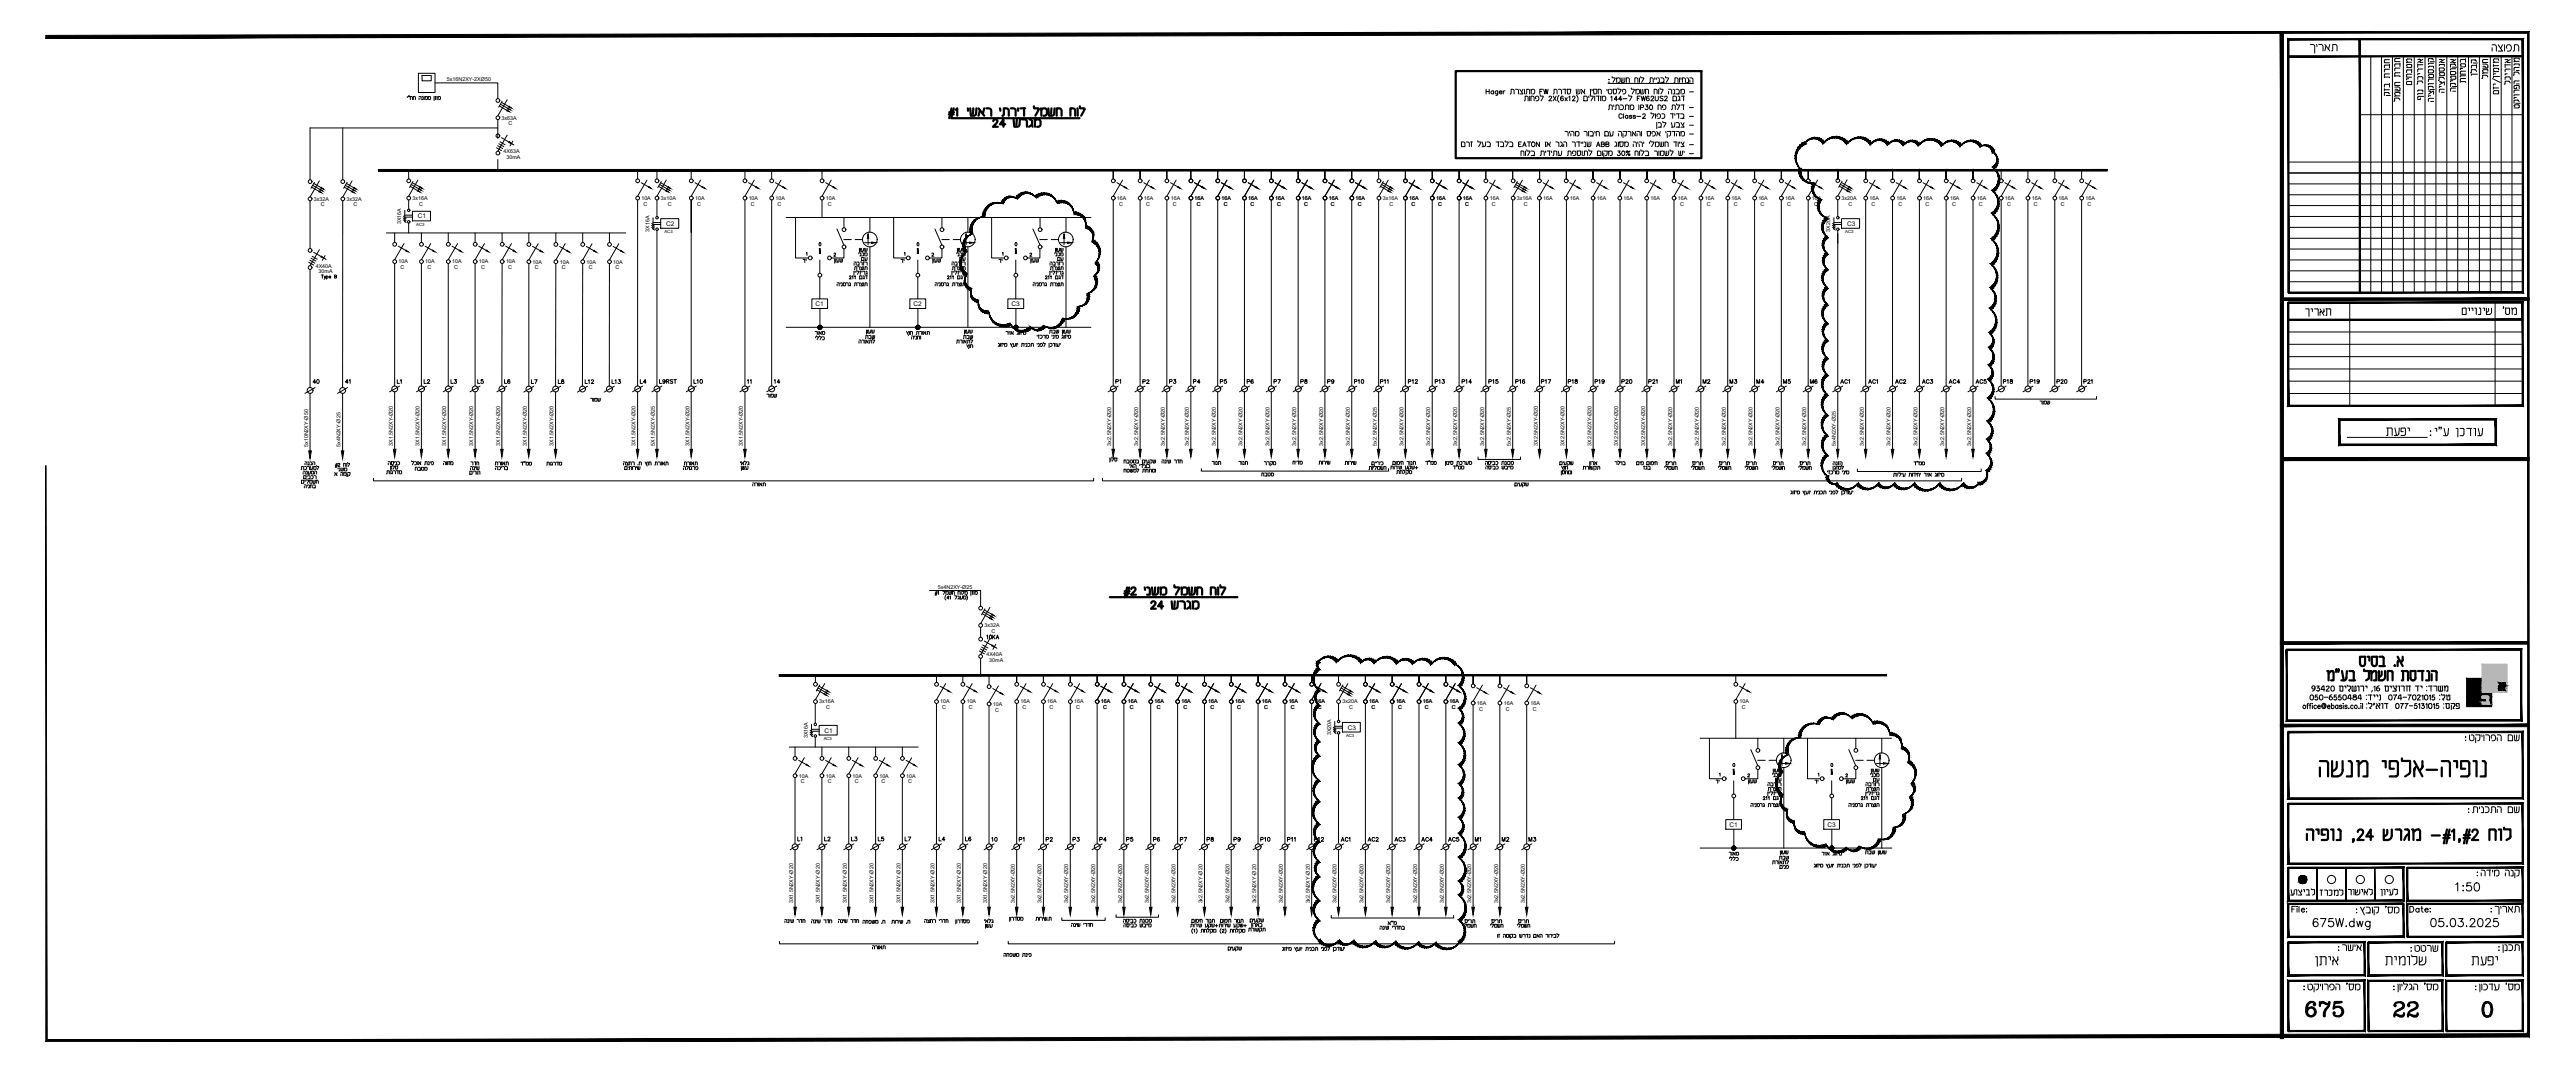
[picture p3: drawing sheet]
<svg xmlns="http://www.w3.org/2000/svg" width="840mm" height="350mm" viewBox="0 0 840 350" stroke-linecap="round" stroke-linejoin="round" font-family="sans-serif">
<defs><g id="words">
<g font-size="8.4">
<text x="751.1" y="332.7">675</text>
<text x="780" y="332.7">22</text>
</g>
<text font-size="7.1" x="753.2" y="304.4">675W.dwg</text>
<g font-size="6.6">
<text x="754.2" y="316.4">‰</text>
<text x="776.8" y="316.1">‰ …</text>
</g>
<g font-size="6.2">
<text x="752.5" y="18.7">‰</text>
<text x="768.7" y="218.4">t/ cxhx</text>
<text x="811.4" y="299.5">: ‰</text>
<text x="805" y="316.1">’”‰</text>
</g>
<g font-size="5.7">
<text x="791.6" y="33.5" transform="rotate(-90 791.6 33.5)">“… ‹‰ ƒ</text>
<text x="823" y="36.3" transform="rotate(-90 823 36.3)">—‰… ”„ „</text>
<text x="750.7" y="104.4">‰</text>
<text x="815.3" y="103.7">'‘</text>
<text x="777.2" y="143.2">’”‰</text>
<text x="802.9" y="243.4">: —‰… ”„</text>
<text x="775.4" y="293.5">…‰’</text>
<text x="799.7" y="291.7">1:50</text>
<text x="791.6" y="303.4">05.03.2025</text>
<text x="813.9" y="311.9">: ‹</text>
</g>
<g font-size="5.3">
<text x="811.7" y="18">„–…”</text>
<text x="819.9" y="28.6" transform="rotate(-90 819.9 28.6)">‹‰ ƒ</text>
<text x="780.7" y="32.5" transform="rotate(-90 780.7 32.5)">—† ‡</text>
<text x="783.9" y="34.2" transform="rotate(-90 783.9 34.2)">‡ ‡</text>
<text x="798.3" y="31.4" transform="rotate(-90 798.3 31.4)">„‰– ‘</text>
<text x="523.5" y="37">‰ ‹ IP30 ‡” ƒ -</text>
<text x="539" y="43">’ – -</text>
<text x="804" y="266.3">: ‰ ‹ „</text>
<text x="746.1" y="293.2">’…–‰</text>
<text x="764.8" y="293.2">… ‰</text>
</g>
<g font-size="4.9">
<text x="787.8" y="28.9" transform="rotate(-90 787.8 28.9)">‰‡</text>
<text x="805" y="28.2" transform="rotate(-90 805 28.2)">…‡‰</text>
<text x="475.5" y="49">† ’ ƒ EATON … ‚„ ƒ‰‰ ABB ‚…‘ „‰„‰ ‰ ‡ ƒ…‰– -</text>
<text x="755.6" y="293.2">† ‹</text>
<text x="761.6" y="311.1">: ‰</text>
<text x="785.3" y="311.5">:</text>
</g>
<g font-size="4.4">
<text x="270.9" y="87.1">…’</text>
<text x="303" y="87.1">…’</text>
<text x="335.1" y="87.1">…’</text>
<text x="279" y="113.2">„ …</text>
<text x="294.6" y="110.8">•…‡ …</text>
<text x="310.8" y="113.2">…</text>
<text x="100.9" y="126.3">40</text>
<text x="111.5" y="126.3">41</text>
<text x="128.4" y="126.3">L1</text>
<text x="137.2" y="126.3">L2</text>
<text x="146" y="126.3">L3</text>
<text x="154.5" y="126.3">L5</text>
<text x="163.3" y="126.3">L6</text>
<text x="207.8" y="126.3">L4</text>
<text x="225.1" y="126.3">L10</text>
<text x="251.2" y="126.3">14</text>
<text x="362.7" y="126.3">P1</text>
<text x="380.3" y="126.3">P3</text>
<text x="388.1" y="126.3">P4</text>
<text x="396.9" y="126.3">P5</text>
<text x="405.7" y="126.3">P6</text>
<text x="414.5" y="126.3">P7</text>
<text x="423" y="126.3">P8</text>
<text x="431.8" y="126.3">P9</text>
<text x="440.6" y="126.3">P10</text>
<text x="458.3" y="126.3">P12</text>
<text x="467.1" y="126.3">P13</text>
<text x="475.5" y="126.3">P14</text>
<text x="484.4" y="126.3">P15</text>
<text x="493.2" y="126.3">P16</text>
<text x="501.6" y="126.3">P17</text>
<text x="510.5" y="126.3">P18</text>
<text x="518.9" y="126.3">P19</text>
<text x="527.8" y="126.3">P20</text>
<text x="536.6" y="126.3">P21</text>
<text x="545.7" y="126.3">M1</text>
<text x="554.2" y="126.3">M2</text>
<text x="563" y="126.3">M3</text>
<text x="571.9" y="126.3">M4</text>
<text x="580.7" y="126.3">M5</text>
<text x="589.5" y="126.3">M6</text>
<text x="599" y="126.3">AC1</text>
<text x="608.2" y="126.3">AC1</text>
<text x="617" y="126.3">AC2</text>
<text x="625.8" y="126.3">AC3</text>
<text x="634.6" y="126.3">AC4</text>
<text x="643.5" y="126.3">AC5</text>
<text x="652.3" y="126.3">P18</text>
<text x="661.1" y="126.3">P19</text>
<text x="669.9" y="126.3">P20</text>
<text x="678.4" y="126.3">P21</text>
<text x="168.6" y="153.1">ƒ&quot;</text>
<text x="365.5" y="155.2">‡ ‡ …</text>
<text x="411.3" y="153.1">—</text>
<text x="445.2" y="154.5">…‰ ‡</text>
<text x="454.4" y="155.9">‡ —</text>
<text x="507.6" y="153.1">‰’—</text>
<text x="517.2" y="153.1">…</text>
<text x="525.6" y="152.8">‰…</text>
<text x="596.5" y="154.5">‚†</text>
<text x="492.8" y="160.2">‰’—</text>
<text x="569" y="256.8">…’</text>
<text x="601.1" y="256.8">…’</text>
<text x="258.9" y="275.5">L1</text>
<text x="267.8" y="275.5">L2</text>
<text x="276.6" y="275.5">L3</text>
<text x="285.4" y="275.5">L5</text>
<text x="293.9" y="275.5">L7</text>
<text x="305.2" y="275.5">L4</text>
<text x="313.6" y="275.5">L6</text>
<text x="579.6" y="280.1">…’</text>
<text x="310.4" y="302.7">… ƒ‘</text>
<text x="320.3" y="304.1">’</text>
<text x="407.1" y="303.7">…</text>
<text x="399.3" y="311.5">‰’—</text>
</g>
<g font-size="4">
<text x="260.7" y="86.8">ƒ‰</text>
<text x="277.3" y="87.8">„ †</text>
<text x="277.3" y="89.3">–…</text>
<text x="279" y="84.7">‰ ‹</text>
<text x="292.8" y="86.8">ƒ‰</text>
<text x="309.4" y="87.8">„ †</text>
<text x="309.4" y="89.3">–…</text>
<text x="310.8" y="84.7">‰ ‹</text>
<text x="324.6" y="86.8">ƒ‰</text>
<text x="341.5" y="89.3">–…</text>
<text x="342.9" y="84.7">‰ ‹</text>
<text x="272" y="94.5">„‰ ‚ –…</text>
<text x="303.7" y="94.5">„‰ ‚ –…</text>
<text x="335.8" y="94.5">„‰ ‚ –…</text>
<text x="264.6" y="110.4">…</text>
<text x="281.5" y="110.1">…’</text>
<text x="313.3" y="110.1">…’</text>
<text x="172.2" y="126.3">L7</text>
<text x="181" y="126.3">L8</text>
<text x="189.8" y="126.3">L12</text>
<text x="198.3" y="126.3">L13</text>
<text x="245.9" y="126.3" transform="rotate(-90 245.9 126.3)">11</text>
<text x="249.1" y="130.9">…</text>
<text x="371.5" y="126.3">P2</text>
<text x="664.3" y="133">…</text>
<text x="109" y="154.9">‰</text>
<text x="124.9" y="155.9">…‚ ƒ</text>
<text x="134.4" y="154.5">‡</text>
<text x="152.4" y="154.5">„ ‰</text>
<text x="240.6" y="154.5">’</text>
<text x="365.5" y="152.4">‡ ‰’—</text>
<text x="377.8" y="152.4">„ ‰ ƒ‡</text>
<text x="394.1" y="152.8">…</text>
<text x="402.9" y="152.8">…</text>
<text x="453" y="152.8">… ‰‡ …</text>
<text x="463.9" y="152.8">ƒ&quot;</text>
<text x="472.7" y="154.2">ƒ&quot;</text>
<text x="623" y="152.8">ƒ&quot;</text>
<text x="97" y="158.7">‰‰ ‡</text>
<text x="97.7" y="157.3">‰ ‹</text>
<text x="410.3" y="156.6">‡</text>
<text x="320.7" y="209.5">10KA</text>
<text x="561.6" y="256.8" transform="rotate(-90 561.6 256.8)">ƒ‰</text>
<text x="575.4" y="257.5">„ †</text>
<text x="577.1" y="254.7">‰ ‹</text>
<text x="577.8" y="256.1">’</text>
<text x="594.1" y="256.8" transform="rotate(-90 594.1 256.8)">ƒ‰</text>
<text x="607.5" y="257.5">„ †</text>
<text x="608.9" y="254.7">‰ ‹</text>
<text x="610" y="256.1">’</text>
<text x="575.4" y="258.9">–…</text>
<text x="607.5" y="258.9">–…</text>
<text x="570.1" y="264.2">„‰ ‚ –…</text>
<text x="601.8" y="264.2">„‰ ‚ –…</text>
<text x="322.4" y="275.5">10</text>
<text x="331.3" y="275.5">P1</text>
<text x="340.1" y="275.5">P2</text>
<text x="348.9" y="275.5">P3</text>
<text x="357.4" y="275.5">P4</text>
<text x="366.2" y="275.5">P5</text>
<text x="375" y="275.5">P6</text>
<text x="383.8" y="275.5">P7</text>
<text x="392.6" y="275.5">P8</text>
<text x="401.1" y="275.5">P9</text>
<text x="409.9" y="275.5">P10</text>
<text x="418.7" y="275.5">P11</text>
<text x="427.6" y="275.5">P12</text>
<text x="436.4" y="275.5">AC1</text>
<text x="444.9" y="275.5">AC2</text>
<text x="453.7" y="275.5">AC3</text>
<text x="462.5" y="275.5">AC4</text>
<text x="471.3" y="275.5">AC5</text>
<text x="480.1" y="275.5">M1</text>
<text x="488.9" y="275.5">M2</text>
<text x="497.4" y="275.5">M3</text>
<text x="562.7" y="280.1">…</text>
<text x="579.3" y="284.3">‰ ”</text>
<text x="280.5" y="302.3">„‡” .‡</text>
<text x="387.7" y="302">… ‰‡ …</text>
<text x="396.9" y="302">… ‰‡ …</text>
<text x="406" y="305.2">… —</text>
<text x="451.6" y="302.7">''</text>
<text x="326.3" y="313.3">„‡” ‰”</text>
</g>
<g font-size="3.5">
<text x="279.8" y="86.1">’</text>
<text x="311.9" y="86.1">’</text>
<text x="344" y="86.1">’</text>
<text x="191.6" y="131.9">…</text>
<text x="98.4" y="152.8">„ ‹„</text>
<text x="152.4" y="152.8">ƒ‡</text>
<text x="160.2" y="152.8">…</text>
<text x="202.1" y="152.8">„–‡ .‡</text>
<text x="534.8" y="154.2">†‚</text>
<text x="365.5" y="303.4">„‘‰ ‹ ‰‰</text>
</g>
<g font-size="2.1">
<text x="136.3" y="71.2">C1</text>
<text x="217.3" y="73.6">C2</text>
<text x="602.5" y="73.6">C3</text>
<text x="266.1" y="99.8">C1</text>
<text x="298" y="99.8">C2</text>
<text x="330" y="99.8">C3</text>
<text x="269" y="238.9">C1</text>
<text x="439.7" y="237.9">C3</text>
<text x="564.2" y="269.6">C1</text>
<text x="596.1" y="269.6">C3</text>
</g>
<g font-size="1.7">
<text x="145.8" y="26.6">5x16N2XY-2XØ50</text>
<text x="163.6" y="39">3x63A</text>
<text x="165.9" y="40.9">C</text>
<text x="164.3" y="49.9">4X63A</text>
<text x="165.2" y="51.8">30mA</text>
<text x="102.4" y="65.5">3x32A</text>
<text x="113.1" y="65.5">3x32A</text>
<text x="134.5" y="65.2">3x16A</text>
<text x="209.2" y="65.2">10A</text>
<text x="215.6" y="65.2">3x10A</text>
<text x="226.7" y="65.2">10A</text>
<text x="244.2" y="65.2">10A</text>
<text x="253" y="65.2">10A</text>
<text x="269.4" y="65.2">10A</text>
<text x="364.4" y="65.2">16A</text>
<text x="373.1" y="65.2">16A</text>
<text x="381.9" y="65.2">16A</text>
<text x="389.7" y="65.2">16A</text>
<text x="398.4" y="65.2">16A</text>
<text x="407.2" y="65.2">16A</text>
<text x="415.9" y="65.2">16A</text>
<text x="424.7" y="65.2">16A</text>
<text x="433.5" y="65.2">16A</text>
<text x="442.2" y="65.2">16A</text>
<text x="451.1" y="65.2">3x16A</text>
<text x="459.7" y="65.2">16A</text>
<text x="468.5" y="65.2">16A</text>
<text x="477.2" y="65.2">16A</text>
<text x="485.9" y="65.2">16A</text>
<text x="494.8" y="65.2">3x16A</text>
<text x="503.4" y="65.2">16A</text>
<text x="512.1" y="65.2">16A</text>
<text x="520.9" y="65.2">16A</text>
<text x="529.6" y="65.2">16A</text>
<text x="538.4" y="65.2">16A</text>
<text x="547.3" y="65.2">16A</text>
<text x="556.1" y="65.2">16A</text>
<text x="564.8" y="65.2">16A</text>
<text x="573.6" y="65.2">16A</text>
<text x="582.3" y="65.2">16A</text>
<text x="591.1" y="65.2">16A</text>
<text x="600.7" y="65.2">3x20A</text>
<text x="609.9" y="65.2">16A</text>
<text x="618.6" y="65.2">16A</text>
<text x="627.3" y="65.2">16A</text>
<text x="636.1" y="65.2">16A</text>
<text x="644.9" y="65.2">16A</text>
<text x="654" y="65.2">16A</text>
<text x="662.8" y="65.2">16A</text>
<text x="671.5" y="65.2">16A</text>
<text x="680.3" y="65.2">16A</text>
<text x="104.6" y="67.3">C</text>
<text x="115.3" y="67.3">C</text>
<text x="136.8" y="67.1">C</text>
<text x="209.9" y="67.1">C</text>
<text x="217.8" y="67.1">C</text>
<text x="227.4" y="67.1">C</text>
<text x="244.9" y="67.1">C</text>
<text x="253.7" y="67.1">C</text>
<text x="270" y="67.1">C</text>
<text x="365.1" y="67.1">C</text>
<text x="373.8" y="67.1">C</text>
<text x="382.6" y="67.1">C</text>
<text x="390.4" y="67.1">C</text>
<text x="399.2" y="67.1">C</text>
<text x="407.9" y="67.1">C</text>
<text x="416.6" y="67.1">C</text>
<text x="425.4" y="67.1">C</text>
<text x="434.1" y="67.1">C</text>
<text x="442.9" y="67.1">C</text>
<text x="453.3" y="67.1">C</text>
<text x="460.4" y="67.1">C</text>
<text x="469.1" y="67.1">C</text>
<text x="477.9" y="67.1">C</text>
<text x="486.7" y="67.1">C</text>
<text x="497" y="67.1">C</text>
<text x="548" y="67.1">C</text>
<text x="556.8" y="67.1">C</text>
<text x="565.5" y="67.1">C</text>
<text x="574.3" y="67.1">C</text>
<text x="583" y="67.1">C</text>
<text x="591.8" y="67.1">C</text>
<text x="603" y="67">C</text>
<text x="610.5" y="67.1">C</text>
<text x="619.3" y="67.1">C</text>
<text x="628.1" y="67.1">C</text>
<text x="636.8" y="67.1">C</text>
<text x="645.5" y="67.1">C</text>
<text x="654.7" y="67.1">C</text>
<text x="663.4" y="67.1">C</text>
<text x="672.2" y="67.1">C</text>
<text x="681" y="67.1">C</text>
<text x="130.9" y="73.1" transform="rotate(-90 130.9 73.1)">3X16A</text>
<text x="211.9" y="75.5" transform="rotate(-90 211.9 75.5)">3X16A</text>
<text x="597" y="75.5" transform="rotate(-90 597 75.5)">3X20A</text>
<text x="103" y="87.3">4X40A</text>
<text x="103.9" y="89.1">30mA</text>
<text x="130" y="85.9">10A</text>
<text x="130.7" y="87.8">C</text>
<text x="138.7" y="85.9">10A</text>
<text x="139.4" y="87.8">C</text>
<text x="147.5" y="85.9">10A</text>
<text x="148.2" y="87.8">C</text>
<text x="156.2" y="85.9">10A</text>
<text x="156.9" y="87.8">C</text>
<text x="165.1" y="85.9">10A</text>
<text x="165.7" y="87.8">C</text>
<text x="173.7" y="86">10A</text>
<text x="174.5" y="87.9">C</text>
<text x="182.6" y="86">10A</text>
<text x="183.3" y="87.9">C</text>
<text x="191.3" y="86">10A</text>
<text x="192" y="87.9">C</text>
<text x="200.1" y="86">10A</text>
<text x="200.7" y="87.9">C</text>
<text x="100.5" y="145.8" transform="rotate(-90 100.5 145.8)">5x10N2XY-Ø50</text>
<text x="111.1" y="145.8" transform="rotate(-90 111.1 145.8)">5x4N2XY-Ø25</text>
<text x="128.1" y="145.3" transform="rotate(-90 128.1 145.3)">3X1.5N2XY-Ø20</text>
<text x="136.9" y="145.3" transform="rotate(-90 136.9 145.3)">3X1.5N2XY-Ø20</text>
<text x="145.6" y="145.3" transform="rotate(-90 145.6 145.3)">3X1.5N2XY-Ø20</text>
<text x="154.3" y="145.3" transform="rotate(-90 154.3 145.3)">3X1.5N2XY-Ø20</text>
<text x="163.1" y="145.3" transform="rotate(-90 163.1 145.3)">3X1.5N2XY-Ø20</text>
<text x="171.8" y="145.3" transform="rotate(-90 171.8 145.3)">3X1.5N2XY-Ø20</text>
<text x="180.6" y="145.3" transform="rotate(-90 180.6 145.3)">3X1.5N2XY-Ø20</text>
<text x="207.3" y="145.3" transform="rotate(-90 207.3 145.3)">3X1.5N2XY-Ø20</text>
<text x="213.7" y="145.3" transform="rotate(-90 213.7 145.3)">5X1.5N2XY-Ø25</text>
<text x="224.9" y="145.3" transform="rotate(-90 224.9 145.3)">3X1.5N2XY-Ø20</text>
<text x="242.4" y="145.3" transform="rotate(-90 242.4 145.3)">3X1.5N2XY-Ø20</text>
<text x="362.5" y="145.3" transform="rotate(-90 362.5 145.3)">3x2.5N2XY-Ø20</text>
<text x="371.3" y="145.3" transform="rotate(-90 371.3 145.3)">3x2.5N2XY-Ø20</text>
<text x="380" y="145.3" transform="rotate(-90 380 145.3)">3x2.5N2XY-Ø20</text>
<text x="387.8" y="145.3" transform="rotate(-90 387.8 145.3)">3x2.5N2XY-Ø20</text>
<text x="396.6" y="145.3" transform="rotate(-90 396.6 145.3)">3x2.5N2XY-Ø20</text>
<text x="405.3" y="145.3" transform="rotate(-90 405.3 145.3)">3x2.5N2XY-Ø20</text>
<text x="414.1" y="145.3" transform="rotate(-90 414.1 145.3)">3x2.5N2XY-Ø20</text>
<text x="422.8" y="145.3" transform="rotate(-90 422.8 145.3)">3x2.5N2XY-Ø20</text>
<text x="431.6" y="145.3" transform="rotate(-90 431.6 145.3)">3x2.5N2XY-Ø20</text>
<text x="440.3" y="145.3" transform="rotate(-90 440.3 145.3)">3x2.5N2XY-Ø20</text>
<text x="449.1" y="145.3" transform="rotate(-90 449.1 145.3)">5x2.5N2XY-Ø25</text>
<text x="457.8" y="145.3" transform="rotate(-90 457.8 145.3)">3x2.5N2XY-Ø20</text>
<text x="466.6" y="145.3" transform="rotate(-90 466.6 145.3)">3x2.5N2XY-Ø20</text>
<text x="475.3" y="145.3" transform="rotate(-90 475.3 145.3)">3x2.5N2XY-Ø20</text>
<text x="484.1" y="145.3" transform="rotate(-90 484.1 145.3)">3x2.5N2XY-Ø20</text>
<text x="492.8" y="145.3" transform="rotate(-90 492.8 145.3)">5x2.5N2XY-Ø25</text>
<text x="501.6" y="145.3" transform="rotate(-90 501.6 145.3)">3X2.5N2XY-Ø20</text>
<text x="510.4" y="145.3" transform="rotate(-90 510.4 145.3)">3X2.5N2XY-Ø20</text>
<text x="519.1" y="145.3" transform="rotate(-90 519.1 145.3)">3X2.5N2XY-Ø20</text>
<text x="527.9" y="145.3" transform="rotate(-90 527.9 145.3)">3X2.5N2XY-Ø20</text>
<text x="536.6" y="145.3" transform="rotate(-90 536.6 145.3)">3X2.5N2XY-Ø20</text>
<text x="545.5" y="145.3" transform="rotate(-90 545.5 145.3)">3x2.5N2XY-Ø20</text>
<text x="554.2" y="145.3" transform="rotate(-90 554.2 145.3)">3x2.5N2XY-Ø20</text>
<text x="562.9" y="145.3" transform="rotate(-90 562.9 145.3)">3x2.5N2XY-Ø20</text>
<text x="571.7" y="145.3" transform="rotate(-90 571.7 145.3)">3x2.5N2XY-Ø20</text>
<text x="580.4" y="145.3" transform="rotate(-90 580.4 145.3)">3x2.5N2XY-Ø20</text>
<text x="589.2" y="145.3" transform="rotate(-90 589.2 145.3)">3x2.5N2XY-Ø20</text>
<text x="598.8" y="145.3" transform="rotate(-90 598.8 145.3)">5x4N2XY-Ø25</text>
<text x="608" y="145.3" transform="rotate(-90 608 145.3)">3x2.5N2XY-Ø20</text>
<text x="616.7" y="145.3" transform="rotate(-90 616.7 145.3)">3x2.5N2XY-Ø20</text>
<text x="625.5" y="145.3" transform="rotate(-90 625.5 145.3)">3x2.5N2XY-Ø20</text>
<text x="634.2" y="145.3" transform="rotate(-90 634.2 145.3)">3x2.5N2XY-Ø20</text>
<text x="643" y="145.3" transform="rotate(-90 643 145.3)">3x2.5N2XY-Ø20</text>
<text x="305.9" y="192.1">5x4N2XY-Ø25</text>
<text x="321.1" y="204.6">3x32A</text>
<text x="323.4" y="206.5">C</text>
<text x="321.8" y="214.1">4X40A</text>
<text x="322.7" y="215.9">30mA</text>
<text x="267.2" y="229.4">3x16A</text>
<text x="269.5" y="231.3">C</text>
<text x="306.7" y="229.4">10A</text>
<text x="307.4" y="231.3">C</text>
<text x="315.3" y="229.4">10A</text>
<text x="316" y="231.3">C</text>
<text x="323.9" y="230.2">10A</text>
<text x="324.6" y="232.1">C</text>
<text x="332.9" y="229.4">16A</text>
<text x="333.6" y="231.3">C</text>
<text x="341.6" y="229.4">16A</text>
<text x="342.3" y="231.3">C</text>
<text x="350.4" y="229.4">16A</text>
<text x="351.1" y="231.3">C</text>
<text x="359.1" y="229.4">16A</text>
<text x="359.8" y="231.3">C</text>
<text x="367.9" y="229.4">16A</text>
<text x="368.6" y="231.3">C</text>
<text x="376.6" y="229.4">16A</text>
<text x="377.3" y="231.3">C</text>
<text x="385.4" y="229.4">16A</text>
<text x="386.1" y="231.3">C</text>
<text x="394.1" y="229.4">16A</text>
<text x="394.8" y="231.3">C</text>
<text x="402.9" y="229.4">16A</text>
<text x="403.6" y="231.3">C</text>
<text x="411.6" y="229.4">16A</text>
<text x="412.3" y="231.3">C</text>
<text x="420.4" y="229.4">16A</text>
<text x="421.1" y="231.3">C</text>
<text x="429.1" y="229.4">16A</text>
<text x="429.9" y="231.3">C</text>
<text x="437.9" y="229.4">3x20A</text>
<text x="440.1" y="231.3">C</text>
<text x="446.6" y="229.4">16A</text>
<text x="447.3" y="231.3">C</text>
<text x="455.4" y="229.4">16A</text>
<text x="456.1" y="231.3">C</text>
<text x="464.1" y="229.4">16A</text>
<text x="464.8" y="231.3">C</text>
<text x="472.9" y="229.4">16A</text>
<text x="473.6" y="231.3">C</text>
<text x="481.8" y="229.9">16A</text>
<text x="482.5" y="231.8">C</text>
<text x="490.5" y="229.9">16A</text>
<text x="491.2" y="231.8">C</text>
<text x="499.3" y="229.9">16A</text>
<text x="500" y="231.8">C</text>
<text x="567.5" y="229.4">10A</text>
<text x="568.2" y="231.3">C</text>
<text x="434.2" y="239.8" transform="rotate(-90 434.2 239.8)">3X20A</text>
<text x="263.5" y="240.8" transform="rotate(-90 263.5 240.8)">3X16A</text>
<text x="260.6" y="253.6">10A</text>
<text x="261.3" y="255.5">C</text>
<text x="269.4" y="253.6">10A</text>
<text x="270" y="255.5">C</text>
<text x="278.1" y="253.6">10A</text>
<text x="278.8" y="255.5">C</text>
<text x="286.9" y="253.6">10A</text>
<text x="287.5" y="255.5">C</text>
<text x="295.6" y="253.6">10A</text>
<text x="296.3" y="255.5">C</text>
<text x="258.7" y="294.6" transform="rotate(-90 258.7 294.6)">3X1.5N2XY-Ø20</text>
<text x="267.5" y="294.6" transform="rotate(-90 267.5 294.6)">3X1.5N2XY-Ø20</text>
<text x="276.2" y="294.6" transform="rotate(-90 276.2 294.6)">3X1.5N2XY-Ø20</text>
<text x="285" y="294.6" transform="rotate(-90 285 294.6)">3X1.5N2XY-Ø20</text>
<text x="293.7" y="294.6" transform="rotate(-90 293.7 294.6)">3X1.5N2XY-Ø20</text>
<text x="304.8" y="294.6" transform="rotate(-90 304.8 294.6)">3X1.5N2XY-Ø20</text>
<text x="313.4" y="294.6" transform="rotate(-90 313.4 294.6)">3X1.5N2XY-Ø20</text>
<text x="322" y="294.6" transform="rotate(-90 322 294.6)">3X1.5N2XY-Ø20</text>
<text x="331" y="294.6" transform="rotate(-90 331 294.6)">3x2.5N2XY-Ø20</text>
<text x="339.8" y="294.6" transform="rotate(-90 339.8 294.6)">3x2.5N2XY-Ø20</text>
<text x="348.5" y="294.6" transform="rotate(-90 348.5 294.6)">3x2.5N2XY-Ø20</text>
<text x="357.3" y="294.6" transform="rotate(-90 357.3 294.6)">3x2.5N2XY-Ø20</text>
<text x="366" y="294.6" transform="rotate(-90 366 294.6)">3x2.5N2XY-Ø20</text>
<text x="374.7" y="294.6" transform="rotate(-90 374.7 294.6)">3x2.5N2XY-Ø20</text>
<text x="383.5" y="294.6" transform="rotate(-90 383.5 294.6)">3x2.5N2XY-Ø20</text>
<text x="392.3" y="294.7" transform="rotate(-90 392.3 294.7)">3x2.5N2XY-Ø20</text>
<text x="401" y="294.6" transform="rotate(-90 401 294.6)">3x2.5N2XY-Ø20</text>
<text x="409.7" y="294.7" transform="rotate(-90 409.7 294.7)">3x2.5N2XY-Ø20</text>
<text x="418.5" y="294.6" transform="rotate(-90 418.5 294.6)">3x2.5N2XY-Ø20</text>
<text x="427.3" y="294.7" transform="rotate(-90 427.3 294.7)">3x2.5N2XY-Ø20</text>
<text x="436" y="294.6" transform="rotate(-90 436 294.6)">3x2.5N2XY-Ø20</text>
<text x="444.8" y="294.6" transform="rotate(-90 444.8 294.6)">3x2.5N2XY-Ø20</text>
<text x="453.5" y="294.6" transform="rotate(-90 453.5 294.6)">3x2.5N2XY-Ø20</text>
<text x="462.2" y="294.6" transform="rotate(-90 462.2 294.6)">3x2.5N2XY-Ø20</text>
<text x="471" y="294.6" transform="rotate(-90 471 294.6)">3x2.5N2XY-Ø20</text>
<text x="479.9" y="294.6" transform="rotate(-90 479.9 294.6)">3x2.5N2XY-Ø20</text>
<text x="488.7" y="294.6" transform="rotate(-90 488.7 294.6)">3x2.5N2XY-Ø20</text>
<text x="497.4" y="294.6" transform="rotate(-90 497.4 294.6)">3x2.5N2XY-Ø20</text>
</g>
<g font-size="1.4">
<text x="135.8" y="73.7">AC3</text>
<text x="216.7" y="76.1">AC3</text>
<text x="601.9" y="76.1">AC3</text>
<text x="268.7" y="241.3">AC3</text>
<text x="439.1" y="240.4">AC3</text>
</g>
</g></defs>
<!-- layer: 0-Lochot -->
<g fill="#000" stroke="#000" stroke-width=".33">
<path d="M165.4 35.8l.8 .6-.9-.3zM165.7 35.2l.8 .6-.9-.3zM166.1 34.7l.7 .5-.9-.3zM104.2 62.3l.7 .6-.9-.3zM104.5 61.7l.7 .6-.8-.3zM104.9 61.1l.7 .6-.9-.3zM114.9 62.3l.7 .6-.9-.3zM115.2 61.7l.7 .6-.9-.3zM115.5 61.1l.7 .6-.8-.3zM136.3 62l.7 .6-.9-.3zM136.7 61.5l.7 .5-.9-.3zM137 60.9l.8 .6-.9-.4z"/>
<path d="M211.7 60.9l.7 .6-.9-.4zM217.3 62l.8 .6-.9-.3zM217.7 61.5l.7 .5-.9-.3zM218 60.9l.7 .6-.9-.4zM229.2 60.9l.8 .6-1-.4zM246.7 60.9l.7 .6-.9-.4zM255.4 60.9l.8 .6-.9-.4zM271.8 60.9l.8 .6-.9-.4zM283.2 76.3l.2 1.4h-.5zM284.3 78.9l1.4 .2-1.4 .3zM315.1 76.3l.3 1.4h-.5zM316.3 78.9l1.4 .2-1.4 .3z"/>
<path d="M347.1 76.3l.2 1.4h-.4zM348.2 78.9l1.4 .2-1.4 .3zM366.9 60.9l.7 .6-.9-.4zM375.6 60.9l.7 .6-.8-.4zM384.3 60.9l.8 .6-.9-.4zM392.2 60.9l.7 .6-.9-.4zM400.9 60.9l.8 .6-.9-.4zM409.7 60.9l.7 .6-.9-.4zM418.4 60.9l.7 .6-.8-.4zM427.1 60.9l.8 .6-.9-.4zM435.9 60.9l.7 .6-.9-.4zM444.7 60.9l.7 .6-.9-.4z"/>
<path d="M452.8 62l.8 .6-.9-.3zM453.2 61.5l.7 .5-.9-.3zM453.5 60.9l.7 .6-.9-.4zM462.2 60.9l.7 .6-.9-.4zM470.9 60.9l.7 .6-.9-.4zM479.7 60.9l.7 .6-.9-.4zM488.4 60.9l.8 .6-.9-.4zM496.6 62l.7 .6-.9-.3zM496.9 61.5l.8 .5-.9-.3zM497.3 60.9l.7 .6-.9-.4zM505.8 60.9l.8 .6-.9-.4zM514.6 60.9l.7 .6-.9-.4z"/>
<path d="M523.3 60.9l.8 .6-.9-.4zM532.1 60.9l.7 .6-.9-.4zM540.9 60.9l.7 .6-.9-.4zM549.8 60.9l.7 .6-.8-.4zM558.5 60.9l.8 .6-.9-.4zM567.3 60.9l.7 .6-.9-.4zM576 60.9l.8 .6-.9-.4zM584.8 60.9l.7 .6-.9-.4zM593.6 60.9l.7 .6-.9-.4zM602.5 62l.7 .6-.8-.3zM602.8 61.4l.8 .6-.9-.3zM603.2 60.8l.7 .6-.9-.3z"/>
<path d="M612.3 60.9l.7 .6-.9-.4zM621.1 60.9l.7 .6-.9-.4zM629.8 60.9l.8 .6-.9-.4zM638.6 60.9l.7 .6-.9-.4zM647.3 60.9l.7 .6-.9-.4zM656.5 60.9l.7 .6-.9-.4zM665.2 60.9l.7 .6-.8-.4zM674 60.9l.7 .6-.9-.4zM682.7 60.9l.8 .6-.9-.4zM132.5 81.6l.7 .6-.9-.4zM141.2 81.6l.7 .6-.8-.4zM149.9 81.6l.8 .6-.9-.4z"/>
<path d="M158.7 81.6l.7 .6-.9-.4zM167.5 81.6l.7 .6-.9-.3zM176.2 81.6l.8 .6-.9-.3zM185 81.6l.8 .6-.9-.3zM193.8 81.6l.7 .6-.9-.3zM202.5 81.6l.8 .6-.9-.3zM100.7 147.1h.9l-.5 2.4zM111.3 147.1h.8l-.3 2.4zM128.3 146.5h.9l-.5 2.5zM137.1 146.5h.8l-.4 2.5zM145.8 146.5h.8l-.4 2.5zM154.6 146.5h.8l-.4 2.5z"/>
<path d="M163.3 146.5h.8l-.4 2.5zM172 146.5h.9l-.4 2.5zM180.8 146.5h.9l-.5 2.5zM207.6 146.5h.8l-.4 2.5zM213.9 146.5h.8l-.4 2.5zM225.1 146.5h.8l-.4 2.5zM242.6 146.5h.8l-.4 2.5zM362.7 146.5h.9l-.5 2.5zM371.5 146.5h.8l-.4 2.5zM380.2 146.5h.8l-.4 2.5zM388 146.5h.9l-.4 2.5zM396.8 146.5h.8l-.4 2.5z"/>
<path d="M405.5 146.5h.9l-.5 2.5zM414.3 146.5h.8l-.4 2.5zM423 146.5h.8l-.3 2.5zM431.8 146.5h.8l-.4 2.5zM440.5 146.5h.9l-.5 2.5zM449.3 146.5h.8l-.4 2.5zM458 146.5h.9l-.5 2.5zM466.8 146.5h.8l-.4 2.5zM475.5 146.5h.9l-.4 2.5zM484.3 146.5h.8l-.4 2.5zM493 146.5h.9l-.5 2.5zM545.7 146.5h.8l-.4 2.5z"/>
<path d="M554.4 146.5h.8l-.4 2.5zM563.2 146.5h.8l-.4 2.5zM571.9 146.5h.8l-.4 2.5zM580.6 146.5h.9l-.4 2.5zM589.4 146.5h.9l-.5 2.5zM599.1 146.5h.8l-.4 2.5zM608.2 146.5h.8l-.4 2.5zM616.9 146.5h.9l-.5 2.5zM625.7 146.5h.8l-.4 2.5zM634.4 146.5h.9l-.5 2.5zM643.2 146.5h.8l-.4 2.5zM322.9 201.4l.7 .6-.9-.3z"/>
<path d="M323.3 200.8l.7 .7-.9-.4zM323.6 200.2l.8 .7-.9-.4zM269 226.3l.7 .6-.8-.4zM269.4 225.7l.7 .6-.9-.4zM269.7 225.1l.7 .6-.9-.4zM309.2 225.1l.7 .6-.9-.4zM317.8 225.1l.7 .6-.9-.4zM326.3 225.8l.8 .6-.9-.3zM335.4 225.1l.7 .6-.9-.4zM344.1 225.1l.7 .6-.8-.4zM352.8 225.1l.8 .6-.9-.4zM361.6 225.1l.7 .6-.9-.4z"/>
<path d="M370.3 225.1l.8 .6-.9-.4zM379.1 225.1l.7 .6-.9-.4zM387.9 225.1l.7 .6-.9-.4zM396.6 225.1l.7 .6-.8-.4zM405.3 225.1l.8 .6-.9-.4zM414.1 225.1l.7 .6-.9-.4zM422.8 225.1l.8 .6-.9-.4zM431.6 225.1l.8 .6-1-.4zM439.7 226.3l.7 .6-.9-.4zM440 225.7l.7 .6-.9-.4zM440.4 225.1l.7 .6-.9-.4zM449.1 225.1l.7 .6-.9-.4z"/>
<path d="M457.8 225.1l.8 .6-.9-.4zM466.6 225.1l.7 .6-.9-.4zM475.4 225.1l.7 .6-.9-.4zM484.2 225.6l.8 .6-.9-.4zM493 225.6l.7 .6-.9-.4zM501.7 225.6l.8 .6-.9-.4zM569.9 225.1l.8 .6-.9-.4zM263.1 249.2l.7 .6-.9-.3zM271.8 249.2l.7 .6-.8-.3zM280.6 249.2l.7 .6-.9-.3zM289.3 249.2l.8 .6-.9-.3zM298.1 249.2l.7 .6-.9-.3z"/>
<path d="M581.3 246.1l.2 1.5h-.5zM582.4 248.7l1.4 .3-1.4 .2zM613.2 246.1l.3 1.5h-.5zM614.4 248.7l1.4 .3-1.4 .2zM259 295.9h.8l-.5 2.5zM267.7 295.9h.8l-.4 2.5zM276.4 295.9h.9l-.4 2.5zM285.2 295.9h.8l-.4 2.5zM293.9 295.9h.9l-.5 2.5zM305.1 295.9h.8l-.4 2.5zM313.6 295.9h.9l-.4 2.5zM322.2 295.9h.8l-.4 2.5z"/>
<path d="M331.2 295.9h.9l-.5 2.5zM340 295.9h.8l-.4 2.5zM348.7 295.9h.8l-.4 2.5zM357.5 295.9h.8l-.4 2.5zM366.2 295.9h.8l-.4 2.5zM374.9 295.9h.9l-.4 2.5zM383.7 295.9h.9l-.5 2.5zM392.5 295.9h.8l-.4 2.5zM401.2 295.9h.8l-.4 2.5zM410 295.9h.8l-.4 2.5zM418.7 295.9h.9l-.5 2.5zM427.5 295.9h.8l-.4 2.5z"/>
<path d="M436.2 295.9h.8l-.4 2.5zM445 295.9h.8l-.4 2.5zM453.7 295.9h.8l-.4 2.5zM462.4 295.9h.9l-.4 2.5zM471.2 295.9h.9l-.5 2.5zM480.1 295.9h.8l-.4 2.5zM488.9 295.9h.8l-.5 2.5zM497.6 295.9h.8l-.4 2.5z"/>
<path d="M123.4 55.3v.5l564-.5zM123.4 55.8l564-.5v.5z"/>
<path d="M267.3 81.1v1.6h.2zM267.3 81.1h.2v1.6z"/>
<path d="M299.3 81.1v1.6h.2zM299.3 81.1h.2v1.6z"/>
<path d="M331.2 81.1v1.6h.3zM331.2 81.1h.3v1.6z"/>
<path d="M254.2 220v.5l361.2-.5zM254.2 220.5l361.2-.5v.5z"/>
<path d="M565.4 250.9v1.6h.3zM565.4 250.9h.3v1.6z"/>
<path d="M597.4 250.9v1.6h.2zM597.4 250.9h.2v1.6z"/>
</g>
<g fill="none" stroke="#000" stroke-width=".33">
<path d="M132.8 31.5l.1 .3M133.3 31.4l-.1 .2M133.6 31.4l-.2 .2M133.9 32.5v-1l.6 .1v.9M134.8 32.5v-1l.7 .1v.9M136.5 23.9h5.4v6.3h-5.4zM136.7 31.5l.6 .1 .1 .9M136.7 31.9v.6M137.6 31.5l.4 .3v.7h-.4M137.7 24.6h3v1.8h-3zM138.3 31.5v1M138.6 31.5l.1 1"/>
<path d="M138.7 31.7l.3-.2 .4 .1v.7l-.4 .2M139.7 31.5v1M139.7 31.7l.3-.2 .4 .1v.7l-.4 .2M141.6 31.5v1.3M141.9 31.5h.3M141.9 27h20.5v5.2M142.2 31.5l-.1 1M142.5 31.5l.1 1M142.9 31.5v1M142.9 31.7l.3-.2 .4 .1v.7l-.4 .2M162.4 39v6.2M162.9 34.6l2.4 1.4"/>
<path d="M163.2 34l2.5 1.4M163.6 33.4l2.4 1.4M163.8 33l-1.1 2M165.4 32.5l-3 5.3M484.8 29.1v1.5M484.8 29.8h1M485.8 29.1v1.5M487.2 29.8a.47 .47 0 0 0-.7 0 .47 .47 0 0 0 0 .7 .47 .47 0 0 0 .7-.1M487.2 29.6v1M488.6 29.6l-.1 1.4-.6 .1M488.6 29.8a.47 .47 0 0 0-.7 0 .47 .47 0 0 0 0 .7 .47 .47 0 0 0 .7-.1M489.1 30h.8a.48 .48 0 0 0-.8-.2 .48 .48 0 0 0 .3 .8l.5-.2"/>
<path d="M490.3 29.6v1M490.9 29.6l-.6 .4M492.6 30.6l.3-.2v-1.3l1 .2v1.3M494.4 29.1l.9 .2v1.3M495.8 29.1l1 1.5h-1M496.8 29.1l-.4 .9M497.2 29.1l.1 1.5M497.2 32.9l.3-.2v-1.3l.9 .2 .1 1.3M497.7 30.6l.3-.2v-1.3l.9 .2 .1 1.3M498.9 31.4l.1 1.5M499.4 29.1l.1 1.5M499.4 32.9v-1.5l.9 .2 .1 1.3"/>
<path d="M499.5 29.5l.7-.4 .4 .4-.1 .9-.6 .2M501 32.2a.56 .56 0 0 1 .3-.9 .56 .56 0 0 1 .7 .6l-.1 .8-.8 .2M502.3 29.8h.5M502.4 30.9v.4l1 .1-.7 1.5M503.2 29.1h-.9v1.5M503.6 29.1l.3 1.5 .4-1.5 .4 1.5 .3-1.5M505.3 31.7l.2-.3 .6 .3-.9 1.2h1M506.6 30.6l.3-.2v-1.3l.9 .2 .1 1.3M506.6 31.4l1 1.5M507.6 31.4l-1 1.5M508.3 29.1l1 .2 .1 1.3M508.6 31.1a1.62 1.62 0 0 0 0 2.2"/>
<path d="M509.8 29.1h1M509.9 31.6v-.2a.68 .68 0 0 0-.9 .7 .68 .68 0 0 0 .8 .7 .47 .47 0 0 0 0-.8 .47 .47 0 0 0-.7 .4M510.5 31.9l.8 1M510.6 29.1v1.5M511.2 29.1h1.2l-.3 1.5h-.8zM511.3 31.9l-.8 1M511.7 31.7l.4-.3v1.5M512.9 31.7l.3-.3 .5 .1v.4l-.8 1h.9M514.1 29.1l.2 1.5h.6l.4-.2 .1-1.3M514.3 31.1a1.53 1.53 0 0 1 0 2.2M514.8 29.1l-.1 1.2M515.8 29.1l1.2 1.5"/>
<path d="M516.1 29.5l-.3 1.1M516.6 31.4l1.1 .2 .1 1.3h-1.2zM517 29.1l-.3 1.2M518.2 31.4l.1 .5M518.7 30.9v.4l1 .1-.7 1.5M518.8 29.1v2M519.3 29.1v.5M519.8 29.1h1.1l-.2 1.5h-.8zM520.1 31.4l.1 1.5M520.7 31.4h.9M521.3 30.6v-1.5l1 .2 .1 1.3M521.4 31.4v1.5"/>
<path d="M524.1 29.1l.1 .5M524.6 27.2h27.8M524.6 29.1l.1 1.3 .7 .2 .4-.4v-.7l-.2-.3h-.5M524.8 25.9h.1M524.8 26.7h.1M525.9 25v.4l1 .1-.7 1.4M526.2 29.1h1.1l-.3 1.5h-.6zM527.3 25.4v1.5M527.3 25.7l.5-.3 .6 .2v1.1l-.6 .2M527.8 28.7l.1 .4 .9 .1-.7 1.4M528.8 25.4l.1 1.5 .9-.1 .3-1.4M529.3 30a.57 .57 0 0 1 .4-.9 .57 .57 0 0 1 .7 .6l-.2 .7-.8 .2"/>
<path d="M529.4 25.4v1.1M530.5 26.9v-1.5l1 .2v1.3M531.3 30.9v.4l1 .1-.7 1.5M532.1 28.7l.1 .4 .9 .1-.7 1.4M533.3 26.9v-1.5l.9 .2 .1 1.3M533.6 29.1l.1 1.5M533.7 29.5l.6-.4 .5 .4-.1 .9-.6 .2M534.7 25.4l.1 1.5M535.1 29.1l.1 1.5 1-.2 .2-1.3M535.2 25l.1 .4 .9 .1-.7 1.4M535.7 29.1l-.1 1.2M536.8 30.6v-1.5l.9 .2 .1 1.3"/>
<path d="M538 26.9l.3-.2v-1.3l.9 .2 .1 1.3M539.6 30.6v-1.5l.9 .2 .1 1.3M539.7 25.4l.1 .5M540.2 25.4l.1 .5M540.7 25.4l.6 .4v1.1h-.6M541 29.1l.1 1.5M541.5 28.7l.1 .4 .9 .1-.7 1.4M541.7 25.4h.6a.81 .81 0 0 1 .5 .7 .81 .81 0 0 1-.4 .8M541.7 26.9h1.2M543.3 25v.4l1 .1-.7 1.4M544.3 29.1l.9 .2 .1 1.3M544.3 29.8v.8"/>
<path d="M545.7 29.1l.6 .4v1.1h-.6M546.1 26.9l.3-.2v-1.3l.9 .2 .1 1.3M546.7 29.1h.6a.84 .84 0 0 1 .5 .7 .84 .84 0 0 1-.4 .8M546.7 30.6h1.1M547.8 25.4l.1 1.5M548.3 29.1v1.5M548.3 25.4v.5M548.3 29.5l.5-.4 .6 .2v1.1l-.6 .2M548.8 26.9v-1.5l.9 .2 .1 1.3M550.2 25.4l.6 .4v1.1h-.6M551.1 30h1.3M551.2 25.4l1 .2v1.3"/>
<path d="M551.2 26.1v.8M101.1 41.7v16.9M102.4 59.8l2.4 1.4M102.6 59.5l-1.2 1.9M104.2 59l-3.1 5.2M111.8 41.7v16.9M113 59.8l2.4 1.4M113.2 59.5l-1.1 1.9M114.9 59l-3.1 5.2M133.3 55.5v2.9M134.5 59.6l2.4 1.4M134.7 59.2l-1.1 2"/>
<path d="M136.3 58.7l-3 5.3M208 55.2v3.2M209.2 59.6l2.4 1.4M211 58.7l-3 5.3M214.3 55.2v3.2M215.5 59.6l2.4 1.4M215.7 59.2l-1.1 2M217.3 58.7l-3 5.3M225.5 55.2v3.2M226.7 59.6l2.4 1.4M228.5 58.7l-3 5.3M243 55.2v3.2"/>
<path d="M244.2 59.6l2.4 1.4M246 58.7l-3 5.3M251.7 55.2v3.2M252.9 59.6l2.5 1.4M254.8 58.7l-3.1 5.3M268.1 55.5v2.9M269.3 59.6l2.5 1.4M271.1 58.7l-3 5.3M363.1 58.4v-3.2v3.2M364.3 59.6l2.5 1.4M366.2 58.7l-3.1 5.3M371.9 58.4v-3.2v3.2"/>
<path d="M373.1 59.6l2.4 1.4M374.9 58.7l-3 5.3M380.6 58.4v-3.2v3.2M381.8 59.6l2.5 1.4M383.7 58.7l-3.1 5.3M388.5 58.4v-3.2v3.2M389.6 59.6l2.5 1.4M391.5 58.7l-3 5.3M397.2 58.4v-3.2v3.2M398.4 59.6l2.4 1.4M400.2 58.7l-3 5.3M405.9 58.4v-3.2v3.2"/>
<path d="M407.2 59.6l2.4 1.4M409 58.7l-3.1 5.3M414.7 58.4v-3.2v3.2M415.9 59.6l2.4 1.4M417.7 58.7l-3 5.3M423.5 58.4v-3.2v3.2M424.6 59.6l2.5 1.4M426.5 58.7l-3 5.3M432.2 58.4v-3.2v3.2M433.4 59.6l2.4 1.4M435.2 58.7l-3 5.3M440.9 58.4v-3.2v3.2"/>
<path d="M442.1 59.6l2.5 1.4M444 58.7l-3.1 5.3M449.7 55.2v3.2M451 59.6l2.4 1.4M451.2 59.2l-1.1 2M452.8 58.7l-3 5.3M458.4 58.4v-3.2v3.2M459.7 59.6l2.4 1.4M461.5 58.7l-3.1 5.3M467.2 58.4v-3.2v3.2M468.4 59.6l2.4 1.4M470.2 58.7l-3 5.3"/>
<path d="M476 58.4v-3.2v3.2M477.1 59.6l2.5 1.4M479 58.7l-3 5.3M484.7 55.2v3.2M485.9 59.6l2.4 1.4M487.7 58.7l-3 5.3M493.4 55.2v3.2M494.7 59.6l2.5 1.4M495 59.2l-1.1 2M496.1 50.7v-1.4l1 .2v1.2M496.6 58.7l-3 5.3M497.6 49.3v1.4"/>
<path d="M498.1 48.8v.5h1l-.8 1.4M499.5 49.3h.6a.82 .82 0 0 1 .5 .7 .82 .82 0 0 1-.5 .7M499.5 50.7h1.1M502.2 58.4v-3.2v3.2M502.4 50.7l.3-.2v-1.2l.9 .2 .1 1.2M503.3 59.6l2.5 1.4M505.2 58.7l-3.1 5.3M505.4 49.3v1.4M506.6 50.7l.3-.2v-1.2l.9 .2v1.2M508.3 49.3l.3 1.4M509.4 49.3l-.1 1.2-1 .2M510.5 42.9l.9 .2 .1 1.3"/>
<path d="M511 55.2v3.2zM511.2 50.7l.3-.2v-1.2l.9 .2 .1 1.2M511.9 42.9l.1 .5M512.1 59.6l2.4 1.4M512.4 42.9l.9 .2 .1 1.3M513.1 50.1a.56 .56 0 0 1 .2-.9 .56 .56 0 0 1 .8 .6l-.3 .9h-.7M513.8 42.9l.1 1.5M513.9 43.2l.7-.3 .5 .4-.1 .8-.7 .3M513.9 58.7l-3 5.3M514.5 49.3h1.1l-.2 1.4h-.8zM516.1 49.3v1.4M516.6 50.7l.2-.2v-1.2l1 .2 .1 1.2"/>
<path d="M516.7 42.9l1 .2v1.3M518.1 42.9l.1 1.5M518.3 48.8l.1 .5h.9l-.7 1.4M518.6 42.9h.6a.79 .79 0 0 1 .6 .7 .79 .79 0 0 1-.5 .8M519.7 55.2v3.2zM520.2 42.9l.1 .5M520.7 44.4v-1.5l.9 .2 .1 1.3M520.8 59.6l2.5 1.4M521.1 49.3h.9l.2 1.4h-1.1zM522.6 49.3l.1 1.4M522.7 58.7l-3.1 5.3M523.2 49.3h1.1l-.2 1.2-.5 .2"/>
<path d="M523.2 49.9v1.4M523.5 42.9l1.1 .2v1.3h-1.1zM524.7 49.3l.1 1.4M524.8 49.6l.4-.3 .7 .2v1l-.7 .2M525.1 42.9l.3 1.5M526.2 42.9l-.1 1.2-1 .3M527.7 49.3h.8l-.4 .5a.5 .5 0 0 1 .3 .8 .5 .5 0 0 1-.8-.2M528 42.9l.9 .2 .1 1.3M528.4 55.2v3.2zM529.4 42.9h1.2l-.2 1.2-.5 .3M529.6 59.6l2.4 1.4M530.8 49.3l.1 .4h-.3l-.1-.4h1.2l-1.3 1.4"/>
<path d="M531 42.9l.9 .2 .1 1.3M531.3 50.3l.3-.1v.5l-.4-.1zM531.4 58.7l-3 5.3M532.4 42.9l1.2 1.5M532.7 43.2l-.3 1.2M533.4 50.7v-1.4l.9 .2v1.2M533.6 42.9l-.3 1.1M534 42.9l.9 .2 .1 1.3M534.8 49.3v1.4M535.3 48.8v.5h1l-.7 1.4M535.4 42.9l.1 1.5M536.7 49.3h.6a.82 .82 0 0 1 .5 .7 .82 .82 0 0 1-.5 .7"/>
<path d="M536.7 50.7h1.1M537.2 55.2v3.2zM538.3 59.6l2.5 1.4M539.6 49.3l1 .2v1.2M540.2 58.7l-3.1 5.3M541.1 49.3v1.4M541.6 49.3l.1 1.4M541.7 49.6l.2-.3h.4l.5 .4-.1 .8-.6 .2M543.1 49.3l.1 1.4 1-.2 .2-1.2M544.8 48.8l.1 .5h.9l-.7 1.4M546.1 58.4v-3.2v3.2M547.3 59.6l2.4 1.4"/>
<path d="M547.6 49.3l.1 1.4 1-.2 .2-1.2M549.1 58.7l-3 5.3M554.8 58.4v-3.2v3.2M556 59.6l2.5 1.4M557.9 58.7l-3.1 5.3M563.6 58.4v-3.2v3.2M564.8 59.6l2.4 1.4M566.6 58.7l-3 5.3M572.3 58.4v-3.2v3.2M573.5 59.6l2.5 1.4M575.4 58.7l-3.1 5.3M581.1 58.4v-3.2v3.2"/>
<path d="M582.3 59.6l2.4 1.4M584.1 58.7l-3 5.3M589.8 58.4v-3.2v3.2M591 59.6l2.5 1.4M592.9 58.7l-3.1 5.3M599.5 55.2v3.2zM600.7 59.5l2.4 1.4M600.9 59.1l-1.1 2M602.5 58.7l-3 5.3M608.6 58.4v-3.2v3.2M609.8 59.6l2.4 1.4M611.6 58.7l-3 5.3"/>
<path d="M617.3 55.2v3.2zM618.5 59.6l2.5 1.4M620.4 58.7l-3.1 5.3M626.1 55.2v3.2zM627.3 59.6l2.5 1.4M629.2 58.7l-3.1 5.3M634.8 55.2v3.2zM636.1 59.6l2.4 1.4M637.9 58.7l-3.1 5.3M643.6 55.2v3.2zM644.8 59.6l2.4 1.4M646.6 58.7l-3 5.3"/>
<path d="M652.8 55.2v3.2M654 59.6l2.4 1.4M655.8 58.7l-3 5.3M661.5 55.2v3.2M662.7 59.6l2.4 1.4M664.5 58.7l-3 5.3M670.3 55.2v3.2M671.4 59.6l2.5 1.4M673.3 58.7l-3 5.3M679 55.2v3.2M680.2 59.6l2.5 1.4M682.1 58.7l-3.1 5.3"/>
<path d="M101.1 65.5v15.6M101.6 61l2.5 1.4M102 60.4l2.4 1.4M111.8 65.5v60.9M112.3 61l2.5 1.4M112.6 60.4l2.5 1.4M126 76h78.1M128.7 76v3.1M131.8 79.4l-3.1 5.3M133.3 65.2v3M133.8 60.8l2.4 1.4M134.2 60.2l2.4 1.4"/>
<path d="M137.5 76v3.1M140.5 79.4l-3 5.3M146.2 76v3.1M149.3 79.4l-3.1 5.3M155 76v3.1M158 79.4l-3 5.3M163.8 76v3.1M166.8 79.4l-3 5.3M172.5 76v3.1M175.6 79.5l-3.1 5.3M181.3 76v3.1M184.4 79.5l-3.1 5.3"/>
<path d="M190.1 76v3.1M193.1 79.5l-3 5.3M198.8 76v3.1M201.8 79.5l-3 5.3M208 65.2v60.7M214.3 65.2v5.4M214.3 75.2v50.7M214.8 60.8l2.5 1.4M215.2 60.2l2.4 1.4M225.5 75.7v-10.5v60.7M243 65.2v60.7M251.7 65.2v60.7"/>
<path d="M256.5 70.9h99.4M259.5 70.9v13.2h4.2M268.1 65.2v5.7M273 74.7l2.3 5.3M275.3 78.1h2.4M275.3 70.9v3.4M278.9 78.1h2.5M282 79.1h2.3M283.2 77.7v2.1M283.8 70.9v4.9M291.5 70.9v13.2h4.2M305 74.7l2.3 5.3"/>
<path d="M307.2 78.1h2.5M307.3 70.9v3.4M310.9 78.1h2.5M314 79.1h2.3M315.1 77.7v2.1M315.7 70.9v4.9M323.5 70.9v13.2h4.1M336.9 74.7l2.4 5.3M339.2 78.1h2.4M339.3 70.9v3.4M342.9 78.1h2.5M345.9 79.1h2.3"/>
<path d="M347.1 77.7v2.1M347.7 70.9v4.9M363.1 65.2v60.7M371.9 65.2v60.7M380.6 65.2v60.7M388.5 65.2v60.7M397.2 65.2v60.7M405.9 65.2v60.7M414.7 65.2v60.7M423.5 65.2v60.7M432.2 65.2v60.7M440.9 65.2v60.7"/>
<path d="M449.7 65.2v60.7M450.3 60.8l2.5 1.4M450.7 60.2l2.4 1.4M458.4 65.2v60.7M467.2 65.2v60.7M476 65.2v60.7M484.7 65.2v60.7M493.4 65.2v60.7M494.1 60.8l2.4 1.4M494.4 60.2l2.5 1.4M502.2 65.2v60.7M511 65.2v60.7"/>
<path d="M519.7 65.2v60.7M528.4 65.2v60.7M537.2 65.2v60.7M546.1 65.2v60.7M554.8 65.2v60.7M563.6 65.2v60.7M572.3 65.2v60.7M581.1 65.2v60.7M589.8 65.2v60.7M599.5 65.2v5.4M599.5 75.2v50.7M600 60.7l2.4 1.4"/>
<path d="M600.3 60.1l2.5 1.4M608.6 65.2v60.7M617.3 65.2v60.7M626.1 65.2v60.7M634.8 65.2v60.7M643.6 65.2v60.7M652.8 65.2v60.7M661.5 65.2v60.7M670.3 65.2v60.7M679 65.2v60.7M101.1 87.9v38.5M104.8 89.7h.7"/>
<path d="M105.2 89.7v1M105.7 90l.3 .7 .3-.7M106 90.7l-.3 .3M106.5 90.2a.31 .31 0 0 1 .4 0 .31 .31 0 0 1 0 .4 .31 .31 0 0 1-.4 0M106.5 90v1M107.4 90.3l.5-.1a.32 .32 0 0 0-.5-.1 .32 .32 0 0 0 0 .5h.5M109.1 90.2h.6l-.1-.5h-.5v1l.6-.1-.1-.4M128.7 85.9v40M129.9 80.3l2.5 1.4M137.5 85.9v40M138.7 80.3l2.4 1.4M146.2 85.9v40"/>
<path d="M147.4 80.3l2.5 1.4M155 85.9v40M156.2 80.3l2.4 1.4M163.8 85.9l-.1 40M165 80.3l2.4 1.4M172.5 86v40M173.7 80.3l2.4 1.4M181.3 86l-.1 40M182.5 80.4l2.5 1.4M190.1 86l-.1 40M191.3 80.4l2.4 1.4M198.8 86v40"/>
<path d="M200 80.4l2.4 1.4M264.8 97.5h5.2v3.1h-5.2zM267.4 84.8v4.4M267.4 90.4v7.1M275.3 81.1v3h-4.2M277.1 90.2l.1-.3 .4 .3-.6 .8h.7M278 90.2l.2-.3v1.1M278.7 90.2l.3-.3v1.1M280.4 89.9l.7 .2 .1 .9h-.8zM281.5 89.9l.4 .3v.8M282.7 89.9v1.1M283.8 80.5v26.3"/>
<path d="M296.8 97.5h5.2v3.1h-5.2zM299.4 84.8v4.4M299.4 90.4v7.1M307.3 81.1v3h-4.2M309 90.2a.3 .3 0 0 1 .4-.3 .3 .3 0 0 1 .2 .3l-.6 .8h.7M309.9 90.2l.3-.3v1.1M310.7 90.2l.2-.3v1.1M312.4 89.9l.7 .2v.9h-.7zM313.5 89.9l.3 .2 .1 .9M314.7 89.9v1.1M315.7 80.5v26.3M328.8 97.5h5.1v3.1h-5.1z"/>
<path d="M331.3 84.8v4.4M331.3 90.4v7.1M339.2 81.1v3h-4.1M341 90.2a.3 .3 0 0 1 .3-.3 .3 .3 0 0 1 .3 .3l-.6 .8h.6M341.9 90.2l.2-.3v1.1M342.7 90.2l.2-.3v1.1M344.3 89.9l.8 .2v.9h-.8zM345.4 89.9l.4 .2 .1 .9M346.7 89.9v1.1M347.7 80.5v26.3M256.5 106.8h99.4M267.5 100.7v6.1"/>
<path d="M299.4 100.7v6.1M328.2 108.1l.6 .1v.9M329.1 108.1v.3M329.4 108.1l.1 1M329.8 108.1l.7 1M330 108.3l-.2 .8M330.5 108.1l-.1 .8M330.8 106.7l.5-.6-.5 .6M330.8 106.9l.7-.8-.7 .8M330.8 107l.9-.8zM330.8 106.5l.3-.3-.3 .3M331.2 106.2l-.4 .3 .4-.3"/>
<path d="M331.2 107.4l.8-.8-.8 .8M331.2 106.1l-.4 .5M331.4 106.1l-.6 .7 .7-.7M331.4 100.7v6.1M331.6 106.2l-.8 .7M331.6 107.3l.4-.3-.3 .3M331.7 106.2l-.9 .8M331.8 106.2l-.9 .9 .9-.8M331.8 108.1l.3 .1 .1 .9M331.9 106.4l-1 .8M331.9 107.1l-.2 .2M332 106.5l-1 .8"/>
<path d="M332 106.5l-.8 .8M332 106.6l-.7 .8 .7-.7-.7 .7 .7-.6M332 106.9l-.5 .5M332 107l-.4 .3M332.1 108.7l-.4 .4M332.5 108.1v1M332.8 108.1h.4M333.1 108.1l-.1 1M333.5 108.1v.3M333.8 108.1l.1 1M333.9 108.3l.3-.2 .4 .1v.8l-.4 .1M338.3 109.3v.4"/>
<path d="M338.6 109.3h.4M338.9 109.3l-.1 1M339.3 109.3h.3a.54 .54 0 0 1 .4 .5 .54 .54 0 0 1-.4 .5h-.3M340.2 109.3l.7 .2v.8M341.2 109.3v1M341.2 109.6l.3-.3 .5 .2v.7l-.5 .1M342.3 108.7l.2-1.1 .6 .2 .1 .9M343.1 109.3l.1 .4M343.5 107.6h.3a.55 .55 0 0 1 .4 .5 .55 .55 0 0 1-.3 .6M343.5 109.3l.3 .3v.7h-.3M343.5 108.7h.7M344.1 109.3l.1 .4"/>
<path d="M344.4 109.3l.1 1M344.5 107.6l.1 1.1 .7-.2 .1-.9M344.5 109.6l.5-.3 .3 .3-.1 .6-.4 .1M344.9 107.6v.8M346.4 109.3l.4 .3v.7M346.5 107.6l.1 1.4M346.8 110l-.5 .3M346.9 107.6v1.1M347.1 109.3l.1 1M347.2 107.6l.2 1.1M347.4 109.3h.4M347.7 109.3l-.1 1"/>
<path d="M348 107.6l-.1 .9-.7 .2M348.1 109.3v.4M348.3 107.6l.1 1.1 .6-.2 .1-.9M348.4 109.3l.1 1M348.5 109.6l.3-.3 .4 .2v.7l-.4 .1M348.7 107.6v.8M101.1 128.3v18.8M102.8 126.4l-3.3 1.9M111.8 128.3v18.8M113.4 126.4l-3.3 1.9M128.7 127.8v18.7M137.5 127.8v18.7"/>
<path d="M146.2 127.8v18.7M155 127.8v18.7M163.7 127.8v18.7M172.5 127.8v18.7M174.1 126l-3.2 1.9M181.2 127.8v18.7M182.9 126l-3.3 1.9M191.6 126l-3.2 1.9M200.4 126l-3.3 1.9M208 127.8v18.7M214.3 127.8v18.7M215.1 123.8v1.2h.8"/>
<path d="M215.9 125.9l-3.3 1.9M217 124.2a.4 .4 0 0 1-.5 .4 .4 .4 0 0 1-.3-.5l.3-.3a.61 .61 0 0 1 .5 .7 .61 .61 0 0 1-.7 .5l-.1-.1M217.4 124.4l.7-.1v-.4l-.7-.1v1.2M217.8 124.4l.4 .6M219.5 124l-.3-.2-.6 .2 .1 .3 .6 .2 .2 .4-.3 .1-.6-.1M219.8 123.8h.8M220.2 123.8v1.2M225.5 127.8v18.7M243 127.8v18.7M244.6 125.9l-3.3 1.9M363.1 127.8v18.7M371.9 127.8v18.7"/>
<path d="M373.5 125.9l-3.3 1.9M380.6 127.8v18.7M388.5 127.8v18.7M397.2 127.8v18.7M405.9 127.8v18.7M414.7 127.8v18.7M423.5 127.8v18.7M432.2 127.8v18.7M440.9 127.8v18.7M449.7 127.8v18.7M450.3 124.4h.7l.1-.4-.8-.2v1.2M451.3 125.9l-3.2 1.9"/>
<path d="M451.6 124l.3-.2v1.2M452.5 124l.3-.2v1.2M458.4 127.8v18.7M467.2 127.8v18.7M476 127.8v18.7M484.7 127.8v18.7M493.4 127.8v18.7M546.1 127.8v18.7M554.8 127.8v18.7M563.6 127.8v18.7M572.3 127.8v18.7M581.1 127.8v18.7"/>
<path d="M589.8 127.8v18.7M599.5 127.8v18.7M608.6 127.8v18.7M617.3 127.8v18.7M626.1 127.8v18.7M634.8 127.8v18.7M643.6 127.8v18.7M650.8 129.3v.9h33.1v-.9M121.8 156v.8h234.9v-.8M126.7 150.6l.6 .1v.9M126.7 151.1v.5M127.6 150.6h.8l-.2 .9-.5 .1z"/>
<path d="M128.7 150.6v.3M129 150.6l.4 .3v.7h-.4M129.7 150.6h.3a.54 .54 0 0 1 .4 .5 .54 .54 0 0 1-.4 .5h-.3M144.7 150.6h.5l.2 .3v.7M144.7 151.1v.5M145.6 150.6l.1 1M146 150.6v1M146.3 150.6h.4M146.6 150.6l-.1 1M147 150.6v1M147 150.8l.3-.2 .4 .1v.8l-.4 .1M178.3 151.7l.2-1 .6 .2 .1 .8"/>
<path d="M179.5 150.7v1M179.8 150.7l.3 .2 .2 .8M180.2 151.4l-.5 .3M180.5 150.7l.6 .2 .1 .8M181.5 150.7h.7M182 150.7v1M182.4 150.7l.1 1M182.5 150.9l.3-.2 .4 .2v.7l-.4 .1M211.7 151.7v-1l.6 .1 .1 .9M213.6 151.7l.2-.2v-.8l.6 .1v.9M214.7 150.7l.6 .1 .1 .9M215.7 150.7v1"/>
<path d="M216 150.7l.8 1M216.2 150.9l-.2 .8M216.8 150.7l-.2 .7M217 151.7l.3-.2v-.8l.5 .1 .1 .9M222.9 152.2l.7 .1v.9M222.9 152.6v.6M223.1 151.7l.2-1 .6 .1 .1 .9M223.9 151.9v.3h.7l-.5 1M224.3 150.7l.6 .1 .1 .9M224.8 152.2l.1 1M225.2 150.7l.1 1M225.2 152.2l.4 .1 .1 .9"/>
<path d="M225.6 150.7l.7 1M225.6 152.9l-.4 .3M225.8 150.9l-.2 .8M225.9 152.2l.7 .1v.9M226.3 150.7l-.2 .7M226.6 151.7l.2-.2v-.8l.6 .1 .1 .9M227 152.7a.38 .38 0 0 1 .2-.6 .38 .38 0 0 1 .5 .5l-.1 .4-.6 .2M245.5 157.5l.7 .1v.9M245.5 158v.5M246.5 157.5l.6 .1v.9M247.4 157.5l.1 1M247.8 157.5l.7 1"/>
<path d="M247.9 157.7l-.1 .8M248.5 157.5l-.2 .8M248.8 158.5l.2-1 .6 .1 .1 .9M359.6 156v.8h280.3v-.8M362 149.4v1.3M362.3 149.4l.1 1M362.7 149.1v.3h.6l-.5 1M363.6 149.4h.8l-.2 1h-.5zM391.9 152.9v.8h61v-.8M421.8 151.4v-1l.6 .2v.8M422.7 150.4v.3M423 150.4h.7"/>
<path d="M423.5 150.4v1M424 150.4l.1 1M424.1 150.7l.4-.3 .3 .3-.2 .7h-.3M430.2 151.4l.2-1 .6 .2 .1 .8M431.4 150.4v1M431.7 150.4l.6 .2 .1 .8M432.6 150.4l.1 .3M433 150.4l.1 1h.6l.1-1M433.4 150.4v.8M438.7 151.5l.2-1h.6l.1 1M439.9 150.5v1M440.2 150.5l.6 .2 .1 .8"/>
<path d="M441.2 150.5v.3M441.5 150.5l.1 1h.6l.1-1M441.9 150.5v.7M479.3 150.7l.5-.2 .3 .3-.2 .7h-.3M482.1 149v.8h13.9v-.8M484.5 150.5l.7 .2v.8M484.5 150.9v.6M484.7 152l.6 .1 .1 .9M484.7 152.5v.5M485.5 150.5h.8l-.2 1h-.5zM485.6 152h.8l-.2 .9-.5 .1zM486.5 150.5l.1 .3"/>
<path d="M486.7 152v.3M486.9 150.5h.4a.55 .55 0 0 1 .3 .5 .55 .55 0 0 1-.3 .5M486.9 151.5h.7M487 152h.4a.52 .52 0 0 1 .3 .5 .52 .52 0 0 1-.3 .5M487 153h.8M487.9 150.5h.4a.54 .54 0 0 1 .3 .5 .54 .54 0 0 1-.3 .5h-.4M488.1 152h.3a.51 .51 0 0 1 .3 .5 .51 .51 0 0 1-.3 .5h-.3M489.8 151.5l.2-1h.5l.1 1M489.9 152l.1 1 .7-.1 .1-.9M490.3 152v.8M490.9 150.5l.4 .3v.7h-.4M491.1 152h.3a.52 .52 0 0 1 .4 .5 .52 .52 0 0 1-.3 .5"/>
<path d="M491.1 153h.7M491.6 150.5l.1 1M492 150.5a.52 .52 0 0 1 .6 .5 .52 .52 0 0 1-.6 .5M492.1 152l.1 .3M492.4 152l.1 .3M492.8 152v1M492.8 152.2l.3-.2 .4 .1v.8l-.4 .1M492.9 150.5v1M492.9 150.7l.3-.2 .4 .2v.6l-.4 .2M509.3 153.6v1.3M539.9 151.6v-1l.6 .1 .1 .9M543 152.1l.1 .4"/>
<path d="M543.3 151.8l.1 .3 .6 .1-.5 .9M543.5 150.6h.7l-.2 1h-.4zM544.3 152.1l.1 1M544.4 152.4l.4-.3 .3 .3-.1 .6-.4 .1M544.5 150.6l.1 .3M544.8 150.6l.7 .2v.8M545.3 152.1l.1 1 .7-.1v-.9M545.7 152.1v.8M545.8 151.6l.2-1 .6 .2 .1 .8M546.4 153.1v-1l.7 .2v.8M551.8 152.1v.4M552.1 151.8l.1 .3 .5 .1-.4 .9"/>
<path d="M552.2 150.6h.8l-.2 1h-.5zM553 152.1l.1 1M553.1 152.4l.3-.3 .4 .2v.7l-.4 .1M553.3 150.6v.3M553.6 150.6l.6 .2 .1 .8M554.1 152.1v1l.7-.1 .1-.9M554.5 152.1l-.1 .8M554.6 151.6l.1-1 .7 .2v.8M555.2 153.1v-1l.6 .2 .1 .8M560.5 152.1l.1 .4M560.8 151.8l.1 .3 .6 .1-.5 .9M561 150.6h.7l-.1 1h-.6z"/>
<path d="M561.8 152.1v1M561.8 152.4l.3-.3 .5 .2v.7l-.5 .1M562 150.6l.1 .3M562.4 150.6l.5 .2 .1 .8M562.8 152.1l.1 1 .6-.1 .2-.9M563.2 152.1v.8M563.3 151.6l.2-.1v-.9l.6 .2 .1 .8M563.9 153.1v-1l.7 .2v.8M569.3 152.1v.4M569.6 151.8v.3l.7 .1-.5 .9M569.7 150.6h.8l-.2 1h-.5zM570.6 152.1v1"/>
<path d="M570.6 152.4l.3-.3 .4 .2v.7l-.4 .1M570.8 150.6v.3M571.1 150.6l.6 .2 .1 .8M571.5 152.1l.1 1 .7-.1 .1-.9M572 152.1l-.1 .8M572.1 151.6l.1-1 .7 .2v.8M572.7 153.1v-1l.6 .2 .1 .8M578 152.1l.1 .4M578.4 151.8v.3l.6 .1-.5 .9M578.5 150.6h.7l-.2 1h-.4zM579.3 152.1v1M579.3 152.4l.3-.3 .5 .2v.7l-.5 .1"/>
<path d="M579.5 150.6v.3M579.8 150.6l.7 .2v.8M580.3 152.1l.1 1 .7-.1 .1-.9M580.7 152.1v.8M580.8 151.6l.2-1 .6 .2 .1 .8M581.4 153.1v-1l.7 .2v.8M586.8 152.1v.4M587.1 151.8v.3l.7 .1-.5 .9M587.2 150.6h.8l-.2 1h-.5zM588.1 152.1v1M588.1 152.4l.3-.3 .4 .2v.7l-.4 .1M588.3 150.6v.3"/>
<path d="M588.6 150.6l.6 .2 .1 .8M589.1 152.1l.1 1 .6-.1 .1-.9M589.5 152.1l-.1 .8M589.5 151.6l.2-.1v-.9l.7 .2v.8M590.2 153.1v-1l.6 .2v.8M605.9 152.9v.9h40.4v-.9M617.6 155.3l.2-.1v-.9l.6 .2 .1 .8M618.7 154.3l.1 1M619.1 154.3v.4M619.4 154.1l.1 .2 .6 .1-.5 .9M620.4 154.3v.4M620.7 154.3l.2 1"/>
<path d="M621.5 154.3l-.1 .9-.7 .1M622.7 155.3l.2-1 .6 .2v.8M623.8 154.3l.1 1M624.2 154.3h.6M624.7 154.3v1M625.1 154.3v.4M625.4 155.3v-1l.7 .2v.8M626.4 154.3v.4M627.6 154.3l.6 .2 .1 .8M628.6 154.3v.4M628.9 154.3v1M629.2 154.3l.8 1"/>
<path d="M629.4 154.6l-.2 .7M630 154.3l-.2 .8M631.2 154.3l.4 .2 .1 .8M631.6 155l-.4 .3M632 154.3v1M632.3 154.3h.4M632.6 154.3l-.1 1M633 154.3v.4M633.3 154.3v1M633.3 154.6l.3-.3 .5 .2v.7l-.5 .1M303.1 192.6h16.8v5.2M320.8 199.5l2.4 1.5"/>
<path d="M321.1 199l2.4 1.3M321.3 198.6l-1.1 1.9M322.9 198.1l-3 5.3M320.4 200.1l2.4 1.5M265.9 229.4v6.5M266 220.2v2.4M266.5 225l2.4 1.4M266.8 224.4l2.5 1.4M267.2 223.8l2.4 1.4M267.4 223.4l-1.1 2M269 223l-3 5.2M305.5 220.2v2.4"/>
<path d="M305.5 229.4v45.8M306.7 223.8l2.4 1.4M308.5 223l-3 5.2M314.1 220.2v2.4M314.1 229.4v45.8M315.3 223.8l2.4 1.4M317.1 223l-3 5.2M322.6 220.2v3.1M322.6 230.2v45M323.8 224.6l2.5 1.4M325.7 223.7l-3.1 5.3M331.6 222.6v-2.4v2.4"/>
<path d="M331.6 229.4v45.8M332.8 223.8l2.5 1.4M334.7 223l-3.1 5.2M340.4 222.6v-2.4v2.4M340.4 229.4v45.8M341.6 223.8l2.4 1.4M343.4 223l-3 5.2M349.1 222.6v-2.4v2.4M349.1 229.4v45.8M350.4 223.8l2.4 1.4M352.2 223l-3.1 5.2M357.9 222.6v-2.4v2.4"/>
<path d="M357.9 229.4v45.8M359.1 223.8l2.4 1.4M360.9 223l-3 5.2M366.6 222.6v-2.4v2.4M366.6 229.4v45.8M367.8 223.8l2.4 1.4M369.7 223l-3.1 5.2M375.4 222.6v-2.4v2.4M375.4 229.4v45.8M376.6 223.8l2.4 1.4M378.4 223l-3 5.2M384.1 222.6v-2.4v2.4"/>
<path d="M384.1 229.4v45.8M385.3 223.8l2.5 1.4M387.2 223l-3.1 5.2M392.9 222.6v-2.4v2.4M392.9 229.4v45.8M394.1 223.8l2.4 1.4M395.9 223l-3 5.2M401.6 222.6v-2.4v2.4M401.6 229.4v45.8M402.8 223.8l2.5 1.4M404.7 223l-3.1 5.2M410.4 222.6v-2.4v2.4"/>
<path d="M410.4 229.4v45.8M411.6 223.8l2.4 1.4M413.4 223l-3 5.2M419.1 222.6v-2.4v2.4M419.1 229.4v45.8M420.3 223.8l2.5 1.4M422.2 223l-3.1 5.2M427.9 222.6v-2.4v2.4M427.9 229.4v45.8M429.1 223.8l2.4 1.4M430.9 223l-3 5.2M436.6 222.6v-2.4v2.4"/>
<path d="M436.6 229.5v5.4M436.6 239.5v35.4M437.1 225l2.5 1.4M437.5 224.4l2.4 1.4M437.8 223.8l2.5 1.4M438.1 223.4l-1.2 2M439.7 223l-3.1 5.2M445.4 222.6v-2.4v2.4M445.4 229.4v45.8M446.6 223.8l2.4 1.4M448.4 223l-3 5.2M454.1 222.6v-2.4v2.4"/>
<path d="M454.1 229.4v45.8M455.3 223.8l2.5 1.4M457.2 223l-3.1 5.2M462.9 222.6v-2.4v2.4M462.9 229.4v45.8M464.1 223.8l2.4 1.4M465.9 223l-3 5.2M471.6 222.6v-2.4v2.4M471.6 229.4v45.8M472.8 223.8l2.5 1.4M474.7 223l-3.1 5.2M480.5 223.1v-3.2v3.2"/>
<path d="M480.5 229.9v45.3M481.7 224.3l2.5 1.4M483.6 223.5l-3.1 5.2M489.2 223.1v-3.2v3.2M489.2 229.9v45.3M490.5 224.3l2.4 1.4M492.3 223.5l-3.1 5.2M498 223.1v-3.2v3.2M498 229.9v45.3M499.2 224.3l2.4 1.4M501.1 223.5l-3.1 5.2M566.2 220.2v2.4"/>
<path d="M566.2 229.4v11.4M567.4 223.8l2.4 1.4M569.3 223l-3.1 5.2M257.5 243.7h42M259.3 243.7v3M259.3 253.6v21.6M260.6 248l2.4 1.4M262.4 247.1l-3.1 5.3M268.1 243.7v3M268.1 253.6v21.6M269.3 248l2.4 1.4M271.1 247.1l-3 5.3"/>
<path d="M276.9 243.7v3M276.9 253.6v21.6M278 248l2.5 1.4M279.9 247.1l-3 5.3M285.6 243.7v3M285.6 253.6v21.6M286.8 248l2.5 1.4M288.6 247.1l-3 5.3M294.3 243.7v3M294.3 253.6v21.6M295.6 248l2.4 1.4M297.4 247.1l-3.1 5.3"/>
<path d="M554.6 240.8h62.4M557.6 240.8v13.2h4.2M560.8 252.3l.3-.1v.9M565.5 254.7v4.3M571.1 244.5l2.3 5.3M573.4 248h2.4M573.4 251v3h-4.1M573.4 240.8v3.4M577 248h2.5M580.1 249h2.3M581.3 247.6v2.1M581.9 240.8v4.8"/>
<path d="M581.9 250.3v26.3M589.6 240.8v13.2h4.2M593.1 252.3l.2-.1v.9M597.5 254.7v4.3M603.1 244.5l2.3 5.3M605.3 248h2.5M605.4 251v3h-4.2M605.4 240.8v3.4M609 248h2.5M612.1 249h2.3M613.2 247.6v2.1M613.8 240.8v4.8"/>
<path d="M613.8 250.3v26.3M259.3 277.1v18.8M261 275.2l-3.3 1.9M268.1 277.1v18.8M269.7 275.2l-3.2 1.9M276.9 277.1v18.8M278.5 275.2l-3.3 1.9M285.6 277.1v18.8M287.2 275.2l-3.2 1.9M294.3 277.1v18.8M296 275.2l-3.3 1.9M305.5 277.1v18.8"/>
<path d="M307.1 275.2l-3.3 1.9M314.1 277.1v18.8M315.7 275.2l-3.3 1.9M322.6 277.1v18.8M324.3 275.2l-3.3 1.9M331.6 277.1v18.8M333.2 275.2l-3.2 1.9M340.4 277.1v18.8M342 275.2l-3.2 1.9M349.1 277.1v18.8M350.8 275.2l-3.3 1.9M357.9 277.1v18.8"/>
<path d="M359.5 275.2l-3.3 1.9M366.6 277.1v18.8M368.3 275.2l-3.3 1.9M375.4 277.1v18.8M377 275.2l-3.2 1.9M384.1 277.1v18.8M385.8 275.2l-3.3 1.9M392.9 277.1v18.8M394.5 275.2l-3.3 1.9M401.6 277.1v18.8M403.3 275.2l-3.3 1.9M410.4 277.1v18.8"/>
<path d="M412 275.2l-3.3 1.9M419.1 277.1v18.8M420.8 275.2l-3.3 1.9M427.9 277.1v18.8M429.5 275.2l-3.2 1.9M436.6 277.1v18.8M438.3 275.2l-3.3 1.9M445.4 277.1v18.8M447 275.2l-3.3 1.9M454.1 277.1v18.8M455.8 275.2l-3.3 1.9M462.9 277.1v18.8"/>
<path d="M464.5 275.2l-3.3 1.9M471.6 277.1v18.8M473.2 275.2l-3.2 1.9M480.5 277.1v18.8M482.1 275.2l-3.2 1.9M489.2 277.1v18.8M490.9 275.2l-3.3 1.9M498 277.1v18.8M499.7 275.2l-3.3 1.9M554.6 276.6h62.5M562.9 267.3h5.2v3.2h-5.2zM565.5 260.2v7.1"/>
<path d="M565.6 270.5v6.1M594.3 277.9l.6 .2 .1 .8M594.9 267.3h5.1v3.2h-5.1zM595.2 277.9l.1 .3M595.6 277.9v1M595.9 277.9l.8 1M596.1 278.2l-.2 .7M596.7 277.9l-.2 .8M596.9 276.5l.5-.5-.5 .5M596.9 276.5l.6-.5-.6 .5M596.9 276.6l.6-.6-.6 .6M596.9 276.6l.7-.6-.7 .6"/>
<path d="M596.9 276.7l.7-.7-.7 .7M596.9 276.7l.8-.7-.8 .7M596.9 276.8l.8-.8-.8 .8M596.9 276.4l.4-.4-.4 .4M597 276.9l.8-.9-.8 .9M597 277l.9-.9zM597.1 277l.9-.9-.9 .9M597.1 277.1l.9-1-.9 1M597.2 277.1l.8-.9zM597.2 276.1l-.2 .1M597.2 277.1l.9-.8-.9 .9M597.2 277.1l.9-.8-.9 .8"/>
<path d="M597.3 277.2l.8-.9-.8 .9M597.4 276l-.5 .4M597.5 277.2l.7-.7-.7 .7M597.5 276l-.6 .5M597.5 260.2v7.1M597.5 277.2l.7-.6-.7 .6M597.5 270.5v6.1M597.6 277.2l.6-.6-.6 .6M597.7 277.2l.5-.5-.5 .5M597.7 276l-.8 .8M597.8 276l-.9 .8M597.8 277.2l.3-.4-.3 .4"/>
<path d="M597.8 276l-.9 .9M597.9 276l-.9 .9M597.9 277.9l.4 .2v.8M598 276.1l-1 .9M598 276.2l-.9 .9M598.1 276.9l-.2 .2M598.1 276.4l-.8 .8M598.1 276.4l-.7 .8M598.2 276.7l-.6 .5M598.2 276.8l-.5 .4M598.3 278.6l-.4 .3M598.6 277.9l.1 1"/>
<path d="M599 277.9h.4M599.2 277.9l-.1 1M599.6 277.9l.1 .3M599.9 277.9l.1 1M600 278.2l.3-.3 .4 .2v.7l-.4 .1M608.5 278.5l.1-1 .7 .1v.9M609.6 277.5h.4a.55 .55 0 0 1 .3 .5 .55 .55 0 0 1-.3 .5M609.6 278.5h.8M610.6 277.5l.1 1h.6l.2-1M611.1 277.5l-.1 .7M612.7 277.5v1.3M613 277.5l.1 1"/>
<path d="M613.4 277.5l.2 1M614.1 277.5l-.2 1h-.5M614.4 277.5l.1 1h.6l.2-1M614.8 277.5v.7M256 299.9l.6 .1 .1 .9M257 299.9l.3 .3v.7h-.3M257.6 299.9l.1 .4M258 299.9l.1 1 .6-.1 .1-.9M258.4 299.9v.8M260 299.9l.6 .1 .1 .9M261 299.9h.6M261.5 299.9v1"/>
<path d="M273.5 299.9l.7 .1v.9M274.5 299.9l.4 .3v.7h-.4M275.1 299.9l.1 .4M275.5 299.9l.1 1 .6-.1 .2-.9M275.9 299.9l-.1 .8M277.5 299.9l.6 .1 .1 .9M278.5 299.9h.6M279 299.9v1M301.6 299.9l.7 .1v.9M302.6 299.9l.7 1h-.7M303.3 299.9l-.3 .6M304.5 299.9l.6 .1 .1 .9"/>
<path d="M306.4 299.9v.4M306.7 299.9l.6 .1v.9M307.6 299.9h.7M308.2 299.9v1M329.3 299.2l.1 1.3M329.6 299.2l.1 1M329.9 299.2h.6l.1 1M330.9 299.2h.7M331.4 299.2v1M331.9 299.2h.7l-.2 .9-.4 .1zM332.9 299.2l.1 1M333 299.4l.2-.2 .5 .1v.7l-.5 .2"/>
<path d="M339 299.2v1M339.3 299.2l.7 .1v.9M340.3 299.2l.1 .3M340.6 299.2l.1 1 .6-.1 .2-.9M341.1 299.2l-.1 .7M346.4 299.3v.9h14.1v-.9M364.1 298.4v.8h13.8v-.8M434.3 298.6v.8h39.9v-.8M477.9 300h.8l-.1 .7-.3 .3h-.3zM479 300v.3M479.3 300l.6 .1v.9M486.7 300h.7v.7l-.3 .3h-.4z"/>
<path d="M487.7 300l.1 .3M488 300l.7 .1v.9M495.4 300h.7l-.2 1h-.4zM496.4 300l.1 .3M496.8 300l.6 .1 .1 .9M254.3 307v.8h64.6v-.8M256 300.4v.5M261.9 300.9v-1l.7 .1v.9M264.8 300l.5 .1 .1 .9M264.8 300.5v.5M265.7 300l.4 .3v.7h-.4M266.4 300v.3"/>
<path d="M266.7 300l.1 1 .7-.2v-.8M267.1 300v.8M268.7 300l.7 .1v.9M269.7 300h.7M270.2 300v1M270.6 301v-1l.7 .1v.9M273.5 300.4v.5M284.6 308.5l.6 .1 .1 .9M284.6 309v.5M285.6 308.5l.6 .1v.9M286.5 308.5l.1 1M286.9 308.5l.7 1"/>
<path d="M287.1 308.7l-.2 .8M287.6 308.5l-.2 .7M287.9 309.5l.2-1 .6 .1 .1 .9M290.9 301.1l.1-.9 .7 .1v.8M292 300.2l.1 .9M292.4 300.2l.5 .1 .1 .8M293.3 300.2v.3M293.6 300.2l.1 .9 .7-.1 .1-.8M294 300.2v.7M295.7 301.1h.1M296.2 301.1v-.9l.6 .1v.8M301.6 300.4v.5"/>
<path d="M303.5 300.9v-1l.7 .1v.9M308.6 300.9v-1l.6 .1v.9M328.9 307v.8h197.8v-.8M337.9 300.2l.2-.2v-.8h.5l.2 .3v.7M341.8 300.1h.1M342.3 300.2v-1l.6 .1v.9M349.5 301.2l.6 .1 .1 .9M349.5 301.7v.5M350.4 301.2l.4 .2v.8h-.4M351.1 301.2l.1 .3M351.5 301.2v1l.7-.2 .1-.8M351.9 301.2l-.1 .7"/>
<path d="M353.5 301.2v.3M353.8 301.2l.7 .1v.9M354.8 301.2h.6M355.3 301.2v1M355.7 302.2v-1l.7 .1v.9M389.1 302.9a1.02 1.02 0 0 0 0 1.5M389.4 303.3l.3-.2v1M390.2 302.9a1.02 1.02 0 0 1 0 1.5M391.8 304.1l.2-.2v-.8l.6 .1v.9M392.9 304.1v-1l.6 .1 .1 .9M393.9 302.8v.3h.6l-.5 1M394.8 303.1h.8l-.1 .8-.4 .2"/>
<path d="M394.8 303.6v.8M395.9 303.1v1M395.9 303.3l.3-.2 .4 .1v.7l-.4 .2M398.3 302.9a1.02 1.02 0 0 0 0 1.5M398.7 303.3l.2-.2 .4 .2-.6 .8h.6M399.6 302.9a1.02 1.02 0 0 1 0 1.5M401.2 304.1l.2-1 .6 .1v.9M402.3 304.1v-1l.6 .1 .1 .9M403.3 302.8v.3h.6l-.4 1M404.2 303.1h.8l-.1 .8-.3 .2M404.2 303.6v.8M457.4 302.1h.4a.55 .55 0 0 1 .3 .5 .55 .55 0 0 1-.3 .5"/>
<path d="M457.4 303.1h.7M477.4 301.4l.1 .4M477.8 301.2v.2l.7 .1-.5 1M478.7 301.4l.1 1.1M478.8 301.7l.3-.3 .4 .2v.7l-.4 .2M479.7 301.4l.1 1.1 .7-.2 .1-.9M480.1 301.4v.8M480.2 301l.2-.2v-.8l.6 .1 .1 .9M480.9 302.5v-1.1l.6 .2v.9M486.2 301.4v.4M486.5 301.2l.1 .2 .6 .1-.5 1M487.5 301.4l.1 1.1"/>
<path d="M487.6 301.7l.4-.3 .3 .3-.1 .6-.4 .2M488.5 301.4l.1 1.1 .6-.2 .1-.9M488.9 301.4v.8M489 301l.2-1 .6 .1v.9M489.6 302.5v-1.1l.7 .2v.9M495 301.4v.4M495.3 301.2v.2l.6 .1-.4 1M496.2 301.4l.1 1.1M496.3 301.7l.3-.3 .4 .2v.7l-.4 .2M497.2 301.4l.1 1.1 .7-.2 .1-.9M497.7 301.4l-.1 .8M497.8 301l.1-1 .7 .1v.9"/>
<path d="M498.4 302.5v-1.1l.6 .2v.9"/>
<circle cx="162.4" cy="32.8" r=".61"/>
<circle cx="162.4" cy="38.4" r=".61"/>
<circle cx="101.2" cy="59.2" r=".61"/>
<circle cx="111.8" cy="59.2" r=".61"/>
<circle cx="133.3" cy="59" r=".61"/>
<circle cx="208" cy="59" r=".61"/>
<circle cx="214.3" cy="59" r=".61"/>
<circle cx="225.5" cy="59" r=".61"/>
<circle cx="243" cy="59" r=".61"/>
<circle cx="251.7" cy="59" r=".61"/>
<circle cx="268.2" cy="59" r=".61"/>
<circle cx="363.2" cy="59" r=".61"/>
<circle cx="371.9" cy="59" r=".61"/>
<circle cx="380.6" cy="59" r=".61"/>
<circle cx="388.5" cy="59" r=".61"/>
<circle cx="397.2" cy="59" r=".61"/>
<circle cx="406" cy="59" r=".61"/>
<circle cx="414.7" cy="59" r=".61"/>
<circle cx="423.5" cy="59" r=".61"/>
<circle cx="432.2" cy="59" r=".61"/>
<circle cx="441" cy="59" r=".61"/>
<circle cx="449.8" cy="59" r=".61"/>
<circle cx="458.4" cy="59" r=".61"/>
<circle cx="467.2" cy="59" r=".61"/>
<circle cx="476" cy="59" r=".61"/>
<circle cx="484.7" cy="59" r=".61"/>
<circle cx="493.6" cy="59" r=".61"/>
<circle cx="502.1" cy="59" r=".61"/>
<circle cx="510.9" cy="59" r=".61"/>
<circle cx="519.7" cy="59" r=".61"/>
<circle cx="528.4" cy="59" r=".61"/>
<circle cx="529.5" cy="49.9" r=".67"/>
<circle cx="537.1" cy="59" r=".61"/>
<circle cx="546.1" cy="59" r=".61"/>
<circle cx="554.8" cy="59" r=".61"/>
<circle cx="563.6" cy="59" r=".61"/>
<circle cx="572.4" cy="59" r=".61"/>
<circle cx="581.1" cy="59" r=".61"/>
<circle cx="589.9" cy="59" r=".61"/>
<circle cx="599.5" cy="58.9" r=".61"/>
<circle cx="608.6" cy="59" r=".61"/>
<circle cx="617.4" cy="59" r=".61"/>
<circle cx="626.1" cy="59" r=".61"/>
<circle cx="634.9" cy="59" r=".61"/>
<circle cx="643.6" cy="59" r=".61"/>
<circle cx="652.8" cy="59" r=".61"/>
<circle cx="661.5" cy="59" r=".61"/>
<circle cx="670.3" cy="59" r=".61"/>
<circle cx="679" cy="59" r=".61"/>
<circle cx="101.2" cy="64.9" r=".61"/>
<circle cx="111.8" cy="64.9" r=".61"/>
<circle cx="128.8" cy="79.7" r=".61"/>
<circle cx="133.3" cy="64.6" r=".61"/>
<circle cx="137.5" cy="79.7" r=".61"/>
<circle cx="146.2" cy="79.7" r=".61"/>
<circle cx="155" cy="79.7" r=".61"/>
<circle cx="163.8" cy="79.7" r=".61"/>
<circle cx="172.5" cy="79.7" r=".61"/>
<circle cx="181.3" cy="79.7" r=".61"/>
<circle cx="190.1" cy="79.7" r=".61"/>
<circle cx="198.8" cy="79.7" r=".61"/>
<circle cx="208" cy="64.6" r=".61"/>
<circle cx="214.3" cy="64.6" r=".61"/>
<circle cx="225.5" cy="64.6" r=".61"/>
<circle cx="243" cy="64.6" r=".61"/>
<circle cx="251.7" cy="64.6" r=".61"/>
<circle cx="267.5" cy="79.6" r=".45"/>
<circle cx="268.2" cy="64.6" r=".61"/>
<circle cx="275.3" cy="74.9" r=".61"/>
<circle cx="283.7" cy="78.1" r="2.39"/>
<circle cx="299.4" cy="79.6" r=".45"/>
<circle cx="307.3" cy="74.9" r=".61"/>
<circle cx="315.7" cy="78.1" r="2.39"/>
<circle cx="331.4" cy="79.6" r=".45"/>
<circle cx="339.3" cy="74.9" r=".61"/>
<circle cx="347.7" cy="78.1" r="2.39"/>
<circle cx="363.2" cy="64.6" r=".61"/>
<circle cx="371.9" cy="64.6" r=".61"/>
<circle cx="380.6" cy="64.6" r=".61"/>
<circle cx="388.5" cy="64.6" r=".61"/>
<circle cx="397.2" cy="64.6" r=".61"/>
<circle cx="406" cy="64.6" r=".61"/>
<circle cx="414.7" cy="64.6" r=".61"/>
<circle cx="423.5" cy="64.6" r=".61"/>
<circle cx="432.2" cy="64.6" r=".61"/>
<circle cx="441" cy="64.6" r=".61"/>
<circle cx="449.8" cy="64.6" r=".61"/>
<circle cx="458.4" cy="64.6" r=".61"/>
<circle cx="467.2" cy="64.6" r=".61"/>
<circle cx="476" cy="64.6" r=".61"/>
<circle cx="484.7" cy="64.6" r=".61"/>
<circle cx="493.6" cy="64.6" r=".61"/>
<circle cx="502.1" cy="64.6" r=".61"/>
<circle cx="510.9" cy="64.6" r=".61"/>
<circle cx="519.7" cy="64.6" r=".61"/>
<circle cx="528.4" cy="64.6" r=".61"/>
<circle cx="537.1" cy="64.6" r=".61"/>
<circle cx="546.1" cy="64.6" r=".61"/>
<circle cx="554.8" cy="64.6" r=".61"/>
<circle cx="563.6" cy="64.6" r=".61"/>
<circle cx="572.4" cy="64.6" r=".61"/>
<circle cx="581.1" cy="64.6" r=".61"/>
<circle cx="589.9" cy="64.6" r=".61"/>
<circle cx="599.5" cy="64.5" r=".61"/>
<circle cx="608.6" cy="64.6" r=".61"/>
<circle cx="617.4" cy="64.6" r=".61"/>
<circle cx="626.1" cy="64.6" r=".61"/>
<circle cx="634.9" cy="64.6" r=".61"/>
<circle cx="643.6" cy="64.6" r=".61"/>
<circle cx="652.8" cy="64.6" r=".61"/>
<circle cx="661.5" cy="64.6" r=".61"/>
<circle cx="670.3" cy="64.6" r=".61"/>
<circle cx="679" cy="64.6" r=".61"/>
<circle cx="128.8" cy="85.3" r=".61"/>
<circle cx="137.5" cy="85.3" r=".61"/>
<circle cx="146.2" cy="85.3" r=".61"/>
<circle cx="155" cy="85.3" r=".61"/>
<circle cx="163.8" cy="85.3" r=".61"/>
<circle cx="172.5" cy="85.4" r=".61"/>
<circle cx="181.3" cy="85.4" r=".61"/>
<circle cx="190.1" cy="85.4" r=".61"/>
<circle cx="198.8" cy="85.4" r=".61"/>
<circle cx="267.4" cy="89.8" r=".61"/>
<circle cx="275.3" cy="80.5" r=".61"/>
<circle cx="299.4" cy="89.8" r=".61"/>
<circle cx="307.3" cy="80.5" r=".61"/>
<circle cx="331.4" cy="89.8" r=".61"/>
<circle cx="339.3" cy="80.5" r=".61"/>
<circle cx="331.4" cy="106.7" r=".66"/>
<circle cx="101.2" cy="127.3" r=".95"/>
<circle cx="111.8" cy="127.3" r=".95"/>
<circle cx="172.5" cy="126.9" r=".95"/>
<circle cx="181.3" cy="126.9" r=".95"/>
<circle cx="190" cy="126.9" r=".95"/>
<circle cx="198.8" cy="126.9" r=".95"/>
<circle cx="214.3" cy="126.8" r=".95"/>
<circle cx="243" cy="126.8" r=".95"/>
<circle cx="371.9" cy="126.8" r=".95"/>
<circle cx="449.7" cy="126.8" r=".95"/>
<circle cx="319.9" cy="198.3" r=".61"/>
<circle cx="319.9" cy="204" r=".61"/>
<circle cx="266" cy="228.8" r=".61"/>
<circle cx="266" cy="223.2" r=".61"/>
<circle cx="305.5" cy="228.8" r=".61"/>
<circle cx="305.5" cy="223.2" r=".61"/>
<circle cx="314.1" cy="223.2" r=".61"/>
<circle cx="314.1" cy="228.8" r=".61"/>
<circle cx="322.6" cy="229.6" r=".61"/>
<circle cx="322.6" cy="224" r=".61"/>
<circle cx="331.7" cy="228.8" r=".61"/>
<circle cx="331.7" cy="223.2" r=".61"/>
<circle cx="340.4" cy="223.2" r=".61"/>
<circle cx="340.4" cy="228.8" r=".61"/>
<circle cx="349.1" cy="228.8" r=".61"/>
<circle cx="349.1" cy="223.2" r=".61"/>
<circle cx="357.9" cy="223.2" r=".61"/>
<circle cx="357.9" cy="228.8" r=".61"/>
<circle cx="366.6" cy="228.8" r=".61"/>
<circle cx="366.6" cy="223.2" r=".61"/>
<circle cx="375.4" cy="223.2" r=".61"/>
<circle cx="375.4" cy="228.8" r=".61"/>
<circle cx="384.2" cy="223.2" r=".61"/>
<circle cx="384.2" cy="228.8" r=".61"/>
<circle cx="392.9" cy="223.2" r=".61"/>
<circle cx="392.9" cy="228.8" r=".61"/>
<circle cx="401.6" cy="228.8" r=".61"/>
<circle cx="401.6" cy="223.2" r=".61"/>
<circle cx="410.4" cy="223.2" r=".61"/>
<circle cx="410.4" cy="228.8" r=".61"/>
<circle cx="419.2" cy="228.8" r=".61"/>
<circle cx="419.2" cy="223.2" r=".61"/>
<circle cx="427.9" cy="228.8" r=".61"/>
<circle cx="427.9" cy="223.2" r=".61"/>
<circle cx="436.6" cy="228.8" r=".61"/>
<circle cx="436.6" cy="223.2" r=".61"/>
<circle cx="445.4" cy="228.8" r=".61"/>
<circle cx="445.4" cy="223.2" r=".61"/>
<circle cx="454.1" cy="228.8" r=".61"/>
<circle cx="454.1" cy="223.2" r=".61"/>
<circle cx="462.9" cy="228.8" r=".61"/>
<circle cx="462.9" cy="223.2" r=".61"/>
<circle cx="471.7" cy="228.8" r=".61"/>
<circle cx="471.7" cy="223.2" r=".61"/>
<circle cx="480.5" cy="229.3" r=".61"/>
<circle cx="480.5" cy="223.7" r=".61"/>
<circle cx="489.3" cy="229.3" r=".61"/>
<circle cx="489.3" cy="223.7" r=".61"/>
<circle cx="498" cy="229.3" r=".61"/>
<circle cx="498" cy="223.7" r=".61"/>
<circle cx="566.2" cy="228.8" r=".61"/>
<circle cx="566.2" cy="223.2" r=".61"/>
<circle cx="259.4" cy="247.4" r=".61"/>
<circle cx="259.4" cy="253" r=".61"/>
<circle cx="268.1" cy="253" r=".61"/>
<circle cx="268.1" cy="247.4" r=".61"/>
<circle cx="276.9" cy="247.4" r=".61"/>
<circle cx="276.9" cy="253" r=".61"/>
<circle cx="285.6" cy="253" r=".61"/>
<circle cx="285.6" cy="247.4" r=".61"/>
<circle cx="294.4" cy="247.4" r=".61"/>
<circle cx="294.4" cy="253" r=".61"/>
<circle cx="562.4" cy="254" r=".61"/>
<circle cx="565.6" cy="259.6" r=".61"/>
<circle cx="565.6" cy="249.4" r=".45"/>
<circle cx="573.4" cy="244.7" r=".61"/>
<circle cx="573.4" cy="250.4" r=".61"/>
<circle cx="581.9" cy="248" r="2.39"/>
<circle cx="597.5" cy="259.6" r=".61"/>
<circle cx="597.6" cy="249.4" r=".45"/>
<circle cx="605.4" cy="250.4" r=".61"/>
<circle cx="605.4" cy="244.7" r=".61"/>
<circle cx="613.8" cy="248" r="2.39"/>
<circle cx="259.4" cy="276.2" r=".95"/>
<circle cx="268.1" cy="276.2" r=".95"/>
<circle cx="276.9" cy="276.2" r=".95"/>
<circle cx="285.6" cy="276.2" r=".95"/>
<circle cx="294.4" cy="276.2" r=".95"/>
<circle cx="305.5" cy="276.2" r=".95"/>
<circle cx="314.1" cy="276.2" r=".95"/>
<circle cx="322.6" cy="276.2" r=".95"/>
<circle cx="331.7" cy="276.2" r=".95"/>
<circle cx="340.4" cy="276.2" r=".95"/>
<circle cx="349.1" cy="276.2" r=".95"/>
<circle cx="357.9" cy="276.2" r=".95"/>
<circle cx="366.6" cy="276.2" r=".95"/>
<circle cx="375.4" cy="276.2" r=".95"/>
<circle cx="384.2" cy="276.2" r=".95"/>
<circle cx="392.9" cy="276.2" r=".95"/>
<circle cx="401.6" cy="276.2" r=".95"/>
<circle cx="410.4" cy="276.2" r=".95"/>
<circle cx="419.2" cy="276.2" r=".95"/>
<circle cx="427.9" cy="276.2" r=".95"/>
<circle cx="436.6" cy="276.2" r=".95"/>
<circle cx="445.4" cy="276.2" r=".95"/>
<circle cx="454.1" cy="276.2" r=".95"/>
<circle cx="462.9" cy="276.2" r=".95"/>
<circle cx="471.7" cy="276.2" r=".95"/>
<circle cx="480.5" cy="276.2" r=".95"/>
<circle cx="489.3" cy="276.2" r=".95"/>
<circle cx="498" cy="276.2" r=".95"/>
<circle cx="597.6" cy="276.6" r=".66"/>
</g>
<g fill="none" stroke="#000" stroke-width=".72">
<path d="M309.5 37.3h1.6M309.6 36.6h1.6M310.4 35.3l-.8 3.3M310.5 38.6h41.6M311.1 35.3l-.8 3.3M311.7 35.8l.6-.5v2.4M315.7 35.3l.1 .8M316.5 35.3l.2 2.4h1l.6-.3 .2-2.1M317.5 35.3l-.1 1.9M319.2 35.3l1.9 2.4M319.7 35.9l-.5 1.8M321.1 35.3l-.5 1.9"/>
<path d="M321.7 35.3h.9l.6 .4 .1 2M324 39.5l.5-.6 .7 .2 .2 .3-.4 .8-1.1 1.1h1.6M326.2 35.3l.1 .8M327 37.7l.4-.3v-2.1h.9l.6 .4 .2 2M329.7 35.3h.9l.6 .4 .1 2M330.6 38.9l.3 2.4h1l.5-.3 .3-2.1M331.7 38.9l-.1 1.9M332 35.3l.1 .8M332.8 35.3h1.6M333.4 38.9h.9l.6 .4 .1 2M334.1 35.3v2.4M335.8 38.9l.8 .4 .2 2"/>
<path d="M337.3 34.7l.1 .6 1.5 .2-1.2 2.2M337.5 38.9l.1 2.4M337.6 39.5a.96 .96 0 0 1 .9-.6 .96 .96 0 0 1 .9 .7v1.1a.87 .87 0 0 1-1.1 .6M339.6 35.3l.1 2.4M339.7 35.9a.96 .96 0 0 1 .9-.6 .96 .96 0 0 1 .9 .7v1.1a.87 .87 0 0 1-1.1 .6M342 35.3l.2 2.4h1l.6-.3 .2-2.1M343 35.3l-.1 1.9M344.7 37.7v-2.4h.9l.6 .4 .1 2M349.2 37.7v-2.4h.9l.5 .4 .1 2M351.5 35.3v2.4M352.3 34.7v.6l1.5 .2-1.1 2.2M327.9 40.5h-1.7l1.1-1.6v2.4"/>
<path d="M336.7 40.5l-1 .8M362 194.8h41.6M366.7 193.5h1.6M366.9 192.8h1.6M367.7 191.6l-.8 3.2M368.3 191.6l-.8 3.2M369 192.1l.5-.5 .7 .1 .2 .3-.3 .8-1.2 1.2h1.6M373.4 191.6l.1 .8M374.2 191.6a.71 .71 0 0 1 .9 .7v1.7h-.9M375.5 196.7l.5-.6h.5l.4 .5-.3 .8-1.1 1.1h1.5M375.8 191.6l.2 2.4h1l.6-.4 .2-2M376.8 191.6l-.1 1.8"/>
<path d="M378.5 191.6l.1 2.4M378.6 192.1a.97 .97 0 0 1 1-.5 .97 .97 0 0 1 .8 .7v1a.82 .82 0 0 1-1.1 .7M379.4 197.7h-1.7l1.2-1.6v2.4M382.2 196.1l.2 2.4h1.1l.5-.3 .2-2.1M383.1 190.9l.1 .7 1.5 .1-1.2 2.3M383.2 196.1l-.1 1.9M384.9 196.1h.9l.6 .4 .1 2M385.4 191.6l.1 2.4M385.5 192.1a.97 .97 0 0 1 .9-.5 .97 .97 0 0 1 .9 .7v1a.82 .82 0 0 1-1.1 .7M387.3 196.1a.79 .79 0 0 1 .9 .7l.2 1.7M387.8 191.6l.2 2.4h1l.6-.4 .2-2M388.2 197.7l-1 .8"/>
<path d="M388.8 191.6l-.1 1.8M389 196.1l.2 2.4M389.2 196.7a.95 .95 0 0 1 .9-.6 .95 .95 0 0 1 .9 .7v1.1a.87 .87 0 0 1-1.2 .6M390.5 194v-2.4h1l.5 .3 .1 2.1M395 194v-2.4h.9l.6 .3 .1 2.1M397.3 191.6l.1 2.4M398.1 190.9l.1 .7 1.5 .1-1.2 2.3"/>
</g>
<!-- layer: 0 -->
<path d="M474.9 23.2h80.1v28.4h-80.1z" fill="none" stroke="#000" stroke-width=".72"/>
<g fill="none" stroke="#000" stroke-width=".33">
<path d="M101.1 41.7h61.3M162 48.2l1.6 .9M162.3 47.5l1.7 1M162.4 52v3.5M162.7 46.9l1.6 .9M163.1 46.3l1.6 .9M163.6 44.9l2.4 1.4M165.4 44.1l-3 5.2M166.8 46.8l.8 .5M167.3 46l-.9 1.6M131.6 70.5l.9 .9M131.6 71.1l.9 .9"/>
<path d="M131.6 71.7l.9 .9M132 70.8h2.5M132 70.2h2.5M132 68.6v3.8M133.3 72.8v3.2M134.5 68.9h5.9v3.1h-5.9zM212.6 72.9l.9 .9M212.6 73.5l.9 .9M212.6 74.2l.9 .8M213 73.2h2.5M213 72.6h2.5M213 71v3.8"/>
<path d="M215.5 71.3h5.9v3.2h-5.9zM597.8 72.9l.9 .9M597.8 73.5l.9 .9M597.8 74.2l.9 .8M598.2 73.2h2.5M598.2 72.6h2.5M598.2 71v3.8M599.5 76.2v3.2M600.7 71.3h5.9v3.2h-5.9zM100.7 85.5l1.7 1M101.1 84.9l1.6 .9M101.5 84.2l1.6 1"/>
<path d="M101.9 83.6l1.6 .9M102.3 82.3l2.5 1.4M104.2 81.4l-3.1 5.3M105.6 84.1l.8 .5M106 83.3l-.9 1.6M502.2 127.8v18.7M511 127.8v18.7M519.7 127.8v18.7M528.4 127.8v18.7M537.2 127.8v18.7M305 193.7h.6M305.1 193.4h.6"/>
<path d="M305.4 192.9l-.3 1.3M305.6 192.9l-.2 1.3M305.9 193.1l.3-.2v1M307.6 192.6v.3h.6l-.4 1M308.5 194.2a1.12 1.12 0 0 0 0 1.5M308.5 192.9l.1 1M308.6 193.1l.3-.2 .4 .1v.7l-.4 .2M309.5 192.9l.1 1 .7-.2 .1-.8M309.6 195.1h-.7l.5-.7v1M309.8 194.5l.2-.1v1M310 192.9l-.1 .7M310.7 193.9v-1l.6 .1v.9"/>
<path d="M311.5 194.1v.3h.7l-.5 1M312.5 194.4l.3 .1 .1 .9M312.5 193.9v-1l.6 .1 .1 .9M312.9 195.1l-.4 .3M313.2 194.4l.2 1M313.5 192.9v1M313.8 192.6l.1 .3h.6l-.5 1M314 194.4l-.1 .8-.7 .2M314.2 194.4l.1 1M314.3 194.6l.5-.2 .3 .3-.1 .5-.4 .2M314.7 192.9l.1 1M314.8 193.1l.3-.2 .4 .1v.7l-.4 .2"/>
<path d="M315.3 194.2a1.02 1.02 0 0 1 0 1.5M316.7 192.9v1.3M317 192.9h.4M317.3 192.9l-.1 1M317.7 192.9v1M318 192.9l.1 1M318.1 193.1l.2-.2 .5 .1v.7l-.5 .2M319.5 212.3l1.6 1M319.8 211.7l1.7 .9M319.9 204.6v3.3M319.9 214.7v5.5M320.2 211.1l1.7 .9"/>
<path d="M320.6 210.4l1.6 .9M322.9 208.2l-3 5.3M325.2 211.4l-.8-.5-.5 .9M264.2 238.2l.9 .8M264.2 238.8l.9 .9M264.2 239.4l.9 .9M264.7 238.5h2.5M264.7 237.9h2.5M264.7 236.3v3.8M267.2 236.6h5.9v3.1h-5.9zM434.9 237.2l.9 .9M434.9 237.8l.9 .9"/>
<path d="M434.9 238.4l.9 .9M435.4 237.5h2.5M435.4 236.9h2.5M435.4 235.3v3.7M437.9 235.6h5.8v3.1h-5.8zM265.9 240.4v3.3M436.6 240.4v3.3"/>
<circle cx="162.4" cy="49.9" r=".61"/>
<circle cx="162.4" cy="44.3" r=".61"/>
<circle cx="133.3" cy="68.6" r=".4"/>
<circle cx="133.3" cy="72.4" r=".4"/>
<circle cx="214.3" cy="74.8" r=".4"/>
<circle cx="214.3" cy="71" r=".4"/>
<circle cx="599.5" cy="71" r=".4"/>
<circle cx="599.5" cy="74.8" r=".4"/>
<circle cx="101.2" cy="81.7" r=".61"/>
<circle cx="101.2" cy="87.3" r=".61"/>
<circle cx="319.9" cy="208.5" r=".61"/>
<circle cx="319.9" cy="214.1" r=".61"/>
<circle cx="266" cy="236.3" r=".4"/>
<circle cx="436.6" cy="239" r=".4"/>
<circle cx="436.6" cy="235.3" r=".4"/>
<circle cx="266" cy="240" r=".4"/>
</g>
<path d="M166.1 46.2l.7 .6-.9-.3zM104.9 83.6l.7 .5-.9-.3zM501.8 146.5h.8l-.4 2.5zM510.5 146.5h.8l-.3 2.5zM519.3 146.5h.8l-.4 2.5zM528 146.5h.9l-.5 2.5zM536.8 146.5h.8l-.4 2.5z" fill="#000" stroke="#000" stroke-width=".33"/>
<!-- layer: 0-Ananim -->
<g fill="#000" stroke="#000" stroke-width=".33">
<path d="M586.7 54.8l.8 .2-.8 .7zM586.7 55.7h.8v-.7zM586.7 55.7h.8l-.7 .8zM587.5 55.7l-.7 .8 .7-.1zM586.8 56.5l.7-.1-.4 .9zM587.5 56.4l-.4 .9 .5-.2zM587.1 57.3l.5-.2-.1 1zM587.6 57.1l-.1 1 .5-.3zM587.5 58.1l.5-.3 .1 .9zM588 57.8l.1 .9 .3-.3zM588.4 58.4l.4 .8-.7-.5zM588.4 58.4l.4 .8 .1-.3zM588.9 58.9l.6 .6-.7-.3zM588.9 58.9l.6 .6 .1-.2zM589.6 59.3l.7 .5-.8-.3zM589.6 59.3l.7 .5v-.2zM590.3 59.6l.8 .2h-.8zM590.3 59.6l.8 .2zM591.1 59.7h.8z"/>
<path d="M587.9 46.6l.9-.4 .3 .7zM587.9 46.6l.4 .7 .8-.4zM587.2 47.3l.7-.7 .4 .7zM587.2 47.3l.5 .5 .6-.5zM587.2 47.3l.5 .5-1.1 .2zM586.6 48l.5 .4 .6-.6zM586.6 48l.5 .4-1 .4zM586.1 48.8l.5 .3 .5-.7zM586.1 48.8l.5 .3-.8 .6zM585.8 49.7l.4 .2 .4-.8zM585.8 49.7l.4 .2-.6 .8zM586.2 49.9l-.6 .8h.4zM585.6 50.7h.4l-.4 .9zM586 50.7l-.4 .9h.3zM585.6 51.6h.3l-.1 .9zM585.9 51.6l-.1 .9h.2zM585.8 52.5h.2l.1 .9zM586 52.5l.1 .9zM586.1 53.4l.5 .8zM586.2 53.3l.4 .9zM586.6 54.2l.5 .7z"/>
<path d="M591.5 59.5l.7 .5-1 .1zM591.2 60.1l.7 .3 .3-.4zM591.2 60.1l.7 .3-.9 .5zM591 60.9l.7 .1 .2-.6zM591 60.9l.7 .1-.7 .5zM591 61.5l.6 .1 .1-.6zM591 61.5l.6 .1-.5 .7zM591.6 61.6l-.5 .7 .5-.1zM591.1 62.3l.5-.1-.3 .7zM591.6 62.2l-.3 .7 .4-.1zM591.3 62.9l.4-.1v.7zM591.7 62.8v.7l.2-.2zM591.7 63.5l.2-.2 .2 .7zM591.9 63.3l.2 .7 .2-.1zM592.1 64l.2-.1 .3 .5zM592.3 63.9l.3 .5 .2-.1zM592.8 64.3l.4 .4-.6-.3zM592.8 64.3l.5 .4zM593.2 64.7l.7 .2z"/>
<path d="M594.8 45.9l.5 .5-.7 .5zM594.2 46.4l.4 .5 .2-1zM594.1 45.4l.7 .5-.6 .5zM594.1 45.4l-.3 .6 .4 .4zM593.5 45.1l.6 .3-.3 .6zM593.5 45.1l-.3 .5 .6 .4zM592.8 44.9l.7 .2-.3 .5zM592.8 44.9l-.2 .5 .6 .2zM592 44.8l.8 .1-.2 .5zM592 44.8v.4l.6 .2zM591.3 44.9l.7-.1v.4zM591.3 44.9v.3h.7zM590.5 45.2l.8-.3v.3zM590.5 45.2l.1 .2 .7-.2zM589.9 45.5l.6-.3 .1 .2zM589.9 45.5l.7-.1zM589.4 46l.5-.5 .1 .2zM589.4 46l.6-.3zM589.4 46l-.5 .6z"/>
<path d="M602.4 45.9l.6 .7-.7 .5zM602.4 45.9l-.5 .6 .4 .6zM601.7 45.4l.7 .5-.5 .6zM601.7 45.4l-.4 .5 .6 .6zM601 44.9l.7 .5-.4 .5zM601 44.9l-.3 .6 .6 .4zM600.1 44.7l.9 .2-.3 .6zM600.1 44.7l-.1 .5 .7 .3zM599.3 44.5l.8 .2-.1 .5zM599.3 44.5l-.1 .5 .8 .2zM598.4 44.6l.9-.1-.1 .5zM598.4 44.6l.1 .3 .7 .1zM597.6 44.7l.8-.1 .1 .3zM597.6 44.7l.1 .3 .8-.1zM596.8 45l.8-.3 .1 .3zM596.8 45l.1 .2 .8-.2zM596.1 45.5l.7-.5 .1 .2zM596.1 45.5l.8-.3zM595.5 46l.6-.5zM595.5 46l.7-.4zM595.5 46l-.5 .7z"/>
<path d="M610.1 46.1l.6 .7-.7 .4zM609.6 46.6l.4 .6 .1-1.1zM609.4 45.5l.7 .6-.5 .5zM609.4 45.5l-.4 .6 .6 .5zM608.7 45.1l.7 .4-.4 .6zM608.7 45.1l-.3 .6 .6 .4zM607.8 44.8l.9 .3-.3 .6zM607.8 44.8l-.1 .5 .7 .4zM607 44.7l.8 .1-.1 .5zM607 44.7l-.1 .5 .8 .1zM606.1 44.7h.9l-.1 .5zM606.1 44.7l.1 .4 .7 .1zM605.3 44.9l.8-.2 .1 .4zM605.3 44.9l.1 .3 .8-.1zM604.5 45.2l.8-.3 .1 .3zM604.5 45.2l.1 .2 .8-.2zM603.8 45.6l.7-.4 .1 .2zM603.8 45.6l.8-.2zM603.2 46.2l.6-.6zM603.2 46.2l.7-.5zM603.2 46.2l-.5 .6z"/>
<path d="M615.9 46.3l.5 .5-.7 .5zM615.3 46.8l.4 .5 .2-1zM615.3 45.9l.6 .4-.6 .5zM615.3 45.9l-.4 .5 .4 .4zM614.6 45.6l.7 .3-.4 .5zM614.6 45.6l-.2 .5 .5 .3zM613.9 45.4l.7 .2-.2 .5zM613.9 45.4l-.1 .5 .6 .2zM613.2 45.4h.7l-.1 .5zM613.2 45.4v.4l.6 .1zM612.5 45.5l.7-.1v.4zM612.5 45.5l.1 .3h.6zM611.9 45.7l.6-.2 .1 .3zM611.9 45.7l.1 .2 .6-.1zM611.3 46l.6-.3 .1 .2zM611.3 46l.1 .2 .6-.3zM610.8 46.5l.5-.5 .1 .2zM610.8 46.5l.6-.3zM610.8 46.5l-.4 .5z"/>
<path d="M621 46.4l.5 .6-.7 .4zM621 46.4l-.6 .6 .4 .4zM620.4 46l.6 .4-.6 .6zM620.4 46l-.4 .6 .4 .4zM619.7 45.7l.7 .3-.4 .6zM619.7 45.7l-.2 .6 .5 .3zM619 45.6l.7 .1-.2 .6zM619 45.6l-.1 .5 .6 .2zM618.2 45.6h.8l-.1 .5zM618.2 45.6l.1 .4 .6 .1zM617.6 45.8l.6-.2 .1 .4zM617.6 45.8v.3l.7-.1zM617 46.1l.6-.3v.3zM617 46.1l.1 .2 .5-.2zM616.4 46.6l.6-.5 .1 .2zM616.4 46.6l.7-.3zM616.4 46.6l-.4 .5z"/>
<path d="M625.9 46.6l.5 .5-.7 .4zM625.9 46.6l-.5 .5 .3 .4zM625.3 46.1l.6 .5-.5 .5zM625.3 46.1l-.3 .6 .4 .4zM624.7 45.9l.6 .2-.3 .6zM624.7 45.9l-.2 .5 .5 .3zM624 45.8l.7 .1-.2 .5zM624 45.8l-.1 .4 .6 .2zM623.3 45.8h.7l-.1 .4zM623.3 45.8v.4h.6zM622.6 46l.7-.2v.4zM622.6 46l.1 .3 .6-.1zM622 46.3l.6-.3 .1 .3zM622 46.3h.7zM621.5 46.7l.6-.3zM621.5 46.7l.6-.3zM621.5 46.7l-.3 .5z"/>
<path d="M633.3 46.6l.6 .6-.7 .5zM632.8 47.1l.4 .6 .1-1.1zM632.7 46l.6 .6-.5 .5zM632.7 46l-.4 .6 .5 .5zM631.9 45.6l.8 .4-.4 .6zM631.9 45.6l-.2 .6 .6 .4zM631.1 45.4l.8 .2-.2 .6zM631.1 45.4l-.1 .5 .7 .3zM630.3 45.2l.8 .2-.1 .5zM630.3 45.2l-.1 .5 .8 .2zM629.5 45.2h.8l-.1 .5zM629.5 45.2v.4l.7 .1zM628.6 45.4l.9-.2v.4zM628.6 45.4l.1 .3 .8-.1zM627.8 45.7l.8-.3 .1 .3zM627.8 45.7l.1 .2 .8-.2zM627.2 46.1l.6-.4 .1 .2zM627.2 46.1l.7-.2zM626.5 46.7l.7-.6zM626.5 46.7l.8-.4zM626.5 46.7l-.4 .6z"/>
<path d="M639.4 46.8l.6 .6-.7 .4zM639.4 46.8l-.5 .5 .4 .5zM638.9 46.3l.5 .5-.5 .5zM638.9 46.3l-.4 .5 .4 .5zM638.1 46l.8 .3-.4 .5zM638.1 46l-.2 .5 .6 .3zM637.4 45.8l.7 .2-.2 .5zM637.4 45.8l-.1 .5 .6 .2zM636.7 45.7l.7 .1-.1 .5zM636.7 45.7v.4l.6 .2zM635.9 45.8l.8-.1v.4zM635.9 45.8l.1 .4 .7-.1zM635.2 46l.7-.2 .1 .4zM635.2 46l.1 .3 .7-.1zM634.6 46.4l.6-.4 .1 .3zM634.6 46.4l.7-.1zM634 46.9l.6-.5zM634 46.9l.7-.3zM634 46.9l-.4 .5z"/>
<path d="M646 46.8l.6 .7-.7 .4zM646 46.8l-.5 .6 .4 .5zM645.3 46.3l.7 .5-.5 .6zM645.3 46.3l-.4 .6 .6 .5zM644.6 46l.7 .3-.4 .6zM644.6 46l-.2 .5 .5 .4zM643.8 45.8l.8 .2-.2 .5zM643.8 45.8l-.1 .5 .7 .2zM643 45.7l.8 .1-.1 .5zM643 45.7v.4l.7 .2zM642.2 45.8l.8-.1v.4zM642.2 45.8v.4l.8-.1zM641.4 46.1l.8-.3v.4zM641.4 46.1l.1 .2 .7-.1zM640.7 46.5l.7-.4 .1 .2zM640.7 46.5l.8-.2zM640.1 47l.6-.5zM640.1 47l.7-.4zM640.1 47l-.4 .6z"/>
<path d="M649.9 54.5l1.1 .1-.6 .5zM649.9 54.5l1.1 .1-.6-.5zM650.4 54.1l1-.1-.4 .6zM650.4 54.1l1-.1-.6-.3zM650.8 53.7l.8-.3-.2 .6zM651.1 53.2l-.3 .5 .8-.3zM651.1 53.2l.7-.5-.2 .7zM651.3 52.6l-.2 .6 .7-.5zM651.7 52l.1 .7-.5-.1zM651.3 52v.6l.4-.6zM651.6 51.3l.1 .7h-.4zM651.3 51.4v.6l.3-.7zM651.3 50.7l.3 .6-.3 .1zM651.1 50.8l.2 .6v-.7zM650.8 50.2l.5 .5-.2 .1zM650.7 50.2l.4 .6zM650.3 49.8l.5 .4z"/>
<path d="M650.5 49.1l.2 .6-.8 .2zM649.8 49.3l.1 .6 .6-.8zM650.2 48.5l.3 .6-.7 .2zM649.6 48.8l.2 .5 .4-.8zM649.7 48l.5 .5-.6 .3zM649.7 48l-.4 .4 .3 .4zM649.2 47.7l.5 .3-.4 .4zM649.2 47.7l-.3 .3 .4 .4zM648.6 47.4l.6 .3-.3 .3zM648.6 47.4l-.1 .3 .4 .3zM648 47.3l.6 .1-.1 .3zM648 47.3l-.1 .3 .6 .1zM647.4 47.3h.6l-.1 .3zM647.4 47.3l.5 .3zM646.8 47.4l.6-.1v.2zM646.8 47.4l.6 .1zM646.2 47.7l.6-.3z"/>
<path d="M316.3 76.6l.7-.2zM315.7 77l.6-.4zM315.7 77l.1 .1 .6-.4zM315.1 77.5l.6-.5 .1 .1zM315.1 77.5l.2 .1 .5-.5zM315.1 77.5l.2 .1-.6 .5zM314.7 78.1l.3 .2 .3-.7zM314.7 78.1l.3 .2-.6 .5zM314.4 78.8l.3 .1 .3-.6zM314.4 78.8l.3 .1-.5 .6zM314.7 78.9l-.5 .6 .5 .1zM314.2 79.5l.5 .1-.6 .7zM314.7 79.6l-.6 .7 .6-.1zM314.1 80.3l.6-.1-.5 .9zM314.7 80.2l-.5 .9 .6-.2zM314.2 81.1l.6-.2-.3 .9zM314.8 80.9l-.3 .9 .6-.3zM314.5 81.8l.6-.3-.3 1zM315.1 81.5l-.3 1 .7-.5z"/>
<path d="M320.1 70.8h.8zM319.3 71l.8-.2zM319.3 71l.1 .1 .7-.2zM318.6 71.3l.7-.3 .1 .1zM318.6 71.3l.1 .2 .7-.4zM317.9 71.8l.7-.5 .1 .2zM317.9 71.8l.2 .2 .6-.5zM317.9 71.8l.2 .2-.8 .4zM317.3 72.4l.4 .3 .4-.7zM317.3 72.4l.4 .3-.8 .4zM316.9 73.1l.4 .2 .4-.6zM316.9 73.1l.4 .2-.7 .6zM316.6 73.9l.5 .2 .2-.8zM316.6 73.9l.5 .2-.7 .7zM317.1 74.1l-.7 .7h.7zM316.4 74.8h.7l-.7 .8zM317.1 74.8l-.7 .8 .8-.1zM316.4 75.6l.8-.1-.6 1zM317.2 75.5l-.6 1 .8-.3z"/>
<path d="M326.2 66.1l.7 .3zM325.4 66l.8 .2zM325.4 66v.2h.8zM324.6 66.1l.8-.1v.2zM324.6 66.1v.2l.8-.1zM323.8 66.3l.8-.2v.2zM323.8 66.3v.2l.8-.2zM323 66.6l.8-.3v.2zM323 66.6l.2 .3 .6-.4zM322.3 67l.7-.4 .2 .3zM322.3 67l.3 .4 .6-.5zM322.3 67l.3 .4-.9 .2zM321.7 67.6l.4 .4 .5-.6zM321.7 67.6l.4 .4-.9 .3zM321.2 68.3l.5 .3 .4-.6zM321.2 68.3l.5 .3-.9 .5zM320.8 69.1l.6 .2 .3-.7zM320.8 69.1l.6 .2-.9 .6zM320.5 69.9l.8 .1 .1-.7zM320.5 69.9l.8 .1-.8 .8zM320.5 70.8l.8-.1v-.7z"/>
<path d="M331 64.4l.6 .4zM330.4 64.2l.6 .3zM330.4 64.2v.1l.6 .2zM329.8 64l.6 .2v.1zM329.8 64v.3h.6zM329.1 64.1l.7-.1v.3zM329.1 64.1l.1 .4 .6-.2zM328.4 64.2l.7-.1 .1 .4zM328.4 64.2l.2 .5 .6-.2zM327.8 64.6l.6-.4 .2 .5zM327.8 64.6l.4 .4 .4-.3zM327.3 65.1l.5-.5 .4 .4zM327.3 65.1l.5 .3 .4-.4zM327.3 65.1l.5 .3-.9 .2zM326.9 65.6l.6 .3 .3-.5zM326.9 65.6l.6 .3-1 .3zM326.5 66.2l.8 .3 .2-.6z"/>
<path d="M337.3 63.7l.5 .6zM336.7 63.3l.6 .5zM336.7 63.3l-.1 .1 .7 .4zM336 63l.7 .3-.1 .1zM336 63v.2l.6 .2zM335.3 62.8l.7 .2v.2zM335.3 62.8v.3l.7 .1zM334.6 62.7l.7 .1v.3zM334.6 62.7v.4h.7zM333.8 62.8l.8-.1v.4zM333.8 62.8l.1 .5 .7-.2zM333 63l.8-.2 .1 .5zM333 63l.3 .5 .6-.2zM332.3 63.4l.7-.4 .3 .5zM332.3 63.4l.4 .6 .6-.5zM331.7 63.9l.6-.5 .4 .6zM331.7 63.9l.6 .5 .4-.4zM331.7 63.9l.6 .5-1.1 .1zM331.2 64.5l.7 .5 .4-.6z"/>
<path d="M344.4 65.4l.4 .6zM344 64.7l.5 .6zM344 64.7l-.1 .1 .5 .6zM343.5 64.1l.5 .6-.1 .1zM343.5 64.1l-.1 .2 .5 .5zM342.9 63.7l.6 .4-.1 .2zM342.9 63.7l-.2 .2 .7 .4zM342.1 63.3l.8 .4-.2 .2zM342.1 63.3v.4l.6 .2zM341.4 63.1l.7 .2v.4zM341.4 63.1l-.1 .4 .8 .2zM340.6 63l.8 .1-.1 .4zM340.6 63v.5h.7zM339.8 63h.8v.5zM339.8 63l.1 .6 .7-.1zM339 63.2l.8-.2 .1 .6zM339 63.2l.2 .6 .7-.2zM338.2 63.5l.8-.3 .2 .6zM338.2 63.5l.4 .7 .6-.4zM337.5 64l.7-.5 .4 .7zM337.5 64l.6 .6 .5-.4z"/>
<path d="M350.1 68.8l.2 .8zM350 68.1l.2 .7zM349.9 68.1l.2 .7zM349.7 67.3l.2 .8zM349.5 67.5l.4 .6-.2-.8zM349.2 66.7l.5 .6-.2 .2zM349.2 66.7l-.2 .3 .5 .5zM348.6 66.2l.6 .5-.2 .3zM348.6 66.2l-.2 .3 .6 .5zM347.9 65.8l.7 .4-.2 .3zM347.9 65.8l-.2 .4 .7 .3zM347.1 65.5l.8 .3-.2 .4zM347.1 65.5l-.1 .6 .7 .1zM346.2 65.4l.9 .1-.1 .6zM346.2 65.4v.7h.8zM345.4 65.4h.8v.7zM345.4 65.4l.2 .8 .6-.1zM344.6 65.6l.8-.2 .2 .8zM344.6 65.6l.3 .8 .7-.2z"/>
<path d="M354.2 73.3l-.1 .7zM354.2 72.7v.6zM354.1 72.7l.1 .6v-.6zM354.1 72l.1 .7h-.1zM353.9 72l.2 .7v-.7zM353.9 71.3l.2 .7h-.2zM353.6 71.4l.3 .6v-.7zM353.5 70.7l.4 .6-.3 .1zM353.2 70.9l.4 .5-.1-.7zM353 70.1l.5 .6-.3 .2zM353 70.1l-.3 .5 .5 .3zM352.4 69.7l.6 .4-.3 .5zM352.4 69.7l-.3 .5 .6 .4zM351.7 69.4l.7 .3-.3 .5zM351.7 69.4l-.2 .6 .6 .2zM351 69.2l.7 .2-.2 .6zM351 69.2l-.1 .8h.6zM350.3 69.2h.7l-.1 .8zM350.3 69.2l.1 .8h.5z"/>
<path d="M356.5 77.9l-.2 .6zM356.7 77.3l-.1 .6zM356.6 77.2l-.1 .7 .2-.6zM356.8 76.6l-.1 .7-.1-.1zM356.5 76.7l.1 .5 .2-.6zM356.7 75.9l.1 .7-.3 .1zM356.3 76.1l.2 .6 .2-.8zM356.4 75.3l.3 .6-.4 .2zM356 75.6l.3 .5 .1-.8zM356 74.7l.4 .6-.4 .3zM356 74.7l-.4 .4 .4 .5zM355.5 74.2l.5 .5-.4 .4zM355.5 74.2l-.4 .5 .5 .4zM354.8 73.9l.7 .3-.4 .5zM354.8 73.9l-.2 .6 .5 .2zM354.2 73.6l.6 .3-.2 .6zM354.2 73.6l-.2 .8 .6 .1z"/>
<path d="M593.5 64.7l.7 .4-1.1 .3zM593.1 65.4l.7 .3 .4-.6zM593.1 65.4l.7 .3-.9 .5zM592.9 66.2l.7 .2 .2-.7zM592.9 66.2l.7 .2-.8 .6zM592.8 67h.6l.2-.6zM592.8 67h.6l-.5 .8zM593.4 67l-.5 .8h.5zM592.9 67.8h.5l-.3 .8zM593.4 67.8l-.3 .8 .4-.1zM593.1 68.6l.4-.1v.8zM593.5 68.5v.8l.3-.1zM593.5 69.3l.3-.1 .2 .8zM593.8 69.2l.2 .8 .2-.2zM594 70l.2-.2 .4 .7zM594.2 69.8l.4 .7zM594.7 70.3l.6 .6zM594.7 70.3l.6 .6zM595.3 70.8l.7 .3z"/>
<path d="M595.8 70.8l.5 .6-1.1-.1zM595.2 71.3l.6 .5 .5-.4zM595.2 71.3l.6 .5-1.1 .2zM594.7 72l.6 .3 .5-.5zM594.7 72l.6 .3-.9 .4zM594.4 72.7l.6 .2 .3-.6zM594.4 72.7l.6 .2-.7 .5zM594.3 73.4l.4 .1 .3-.6zM594.3 73.4l.4 .1-.5 .7zM594.7 73.5l-.5 .7h.5zM594.2 74.2h.5l-.3 .7zM594.7 74.2l-.3 .7 .3-.1zM594.4 74.9l.3-.1-.1 .8zM594.7 74.8l-.1 .8 .3-.1zM594.6 75.6l.3-.1 .1 .7zM594.9 75.5l.1 .7 .2-.1zM595 76.2l.2-.1 .3 .7zM595.2 76.1l.3 .7zM595.5 76.7l.6 .5z"/>
<path d="M595.8 76.9l.5 .6-1-.1zM595.3 77.4l.6 .5 .4-.4zM595.3 77.4l.6 .5h-1zM594.9 77.9l.6 .4 .4-.4zM594.9 77.9l.6 .4-.8 .3zM594.7 78.6l.5 .2 .3-.5zM594.7 78.6l.5 .2-.7 .4zM594.5 79.2l.5 .1 .2-.5zM594.5 79.2l.5 .1-.6 .6zM595 79.3l-.6 .6h.5zM594.4 79.9h.5l-.3 .7zM594.9 79.9l-.3 .7 .3-.1zM594.6 80.6l.3-.1-.1 .7zM594.9 80.5l-.1 .7 .2-.1zM594.8 81.2l.2-.1 .1 .7zM595 81.1l.1 .7zM595.1 81.8l.4 .4zM595.2 81.7l.4 .5zM595.5 82.2l.6 .4z"/>
<path d="M649.4 77.8l1.2 .1-.7 .6zM649.4 77.8l1.2 .1-.5-.6zM650.1 77.3l1.2-.2-.7 .8zM650.7 76.7l-.6 .6 1.2-.2zM650.7 76.7l1-.4-.4 .8zM651.1 76.1l-.4 .6 1-.4zM651.1 76.1l.9-.7-.3 .9zM651.5 75.3l-.4 .8 .9-.7zM652.1 74.5l-.1 .9-.5-.1zM651.7 74.5l-.2 .8 .6-.8zM652.1 73.6v.9h-.4zM651.8 73.6l-.1 .9 .4-.9zM651.9 72.7l.2 .9h-.3zM651.6 72.8l.2 .8 .1-.9zM651.6 71.8l.3 .9-.3 .1zM651.4 71.9l.2 .9v-1zM651.1 71.1l.5 .7-.2 .1zM651 71.1l.4 .8zM650.6 70.4l.5 .7zM650.5 70.4l.5 .7zM649.9 69.8l.7 .6z"/>
<path d="M649.6 69.5l1.1 .1-.6 .6zM649.6 69.5l1.1 .1-.5-.5zM650.2 69.1l1.1-.2-.6 .7zM650.7 68.5l-.5 .6 1.1-.2zM650.7 68.5l1-.3-.4 .7zM651.1 67.9l-.4 .6 1-.3zM651.1 67.9l.9-.5-.3 .8zM651.5 67.3l-.4 .6 .9-.5zM652.1 66.6l-.1 .8-.5-.1zM651.6 66.5l-.1 .8 .6-.7zM652.1 65.7v.9l-.5-.1zM651.7 65.8l-.1 .7 .5-.8zM651.9 64.9l.2 .8-.4 .1zM651.6 65l.1 .8 .2-.9zM651.6 64.2l.3 .7-.3 .1zM651.4 64.2l.2 .8v-.8zM651.2 63.5l.4 .7h-.2zM651 63.6l.4 .6zM650.7 62.9l.5 .6zM650.6 62.9l.4 .7zM650 62.4l.7 .5z"/>
<path d="M649.8 62l1.1 .1-.7 .6zM649.8 62l1.1 .1-.5-.5zM650.4 61.6l1.1-.1-.6 .6zM650.4 61.6l1.1-.1-.6-.4zM650.9 61.1l1-.4-.4 .8zM651.3 60.4l-.4 .7 1-.4zM651.3 60.4l.8-.5-.2 .8zM651.6 59.8l-.3 .6 .8-.5zM652.3 59.1l-.2 .8-.5-.1zM651.8 59l-.2 .8 .7-.7zM652.3 58.2v.9l-.5-.1zM651.9 58.2l-.1 .8 .5-.8zM652.1 57.4l.2 .8h-.4zM651.8 57.5l.1 .7 .2-.8zM651.8 56.6l.3 .8-.3 .1zM651.6 56.7l.2 .8v-.9zM651.3 56l.5 .6-.2 .1zM651.2 56l.4 .7zM650.8 55.3l.4 .7zM650.7 55.4l.5 .6zM650.2 54.8l.6 .5z"/>
<path d="M314.6 82.7l.6-.4zM314.6 82.7l-.6 .6zM314 83.3l.6-.5zM314 83.3l-.4 .7zM314.2 83.4l-.6 .6 .2 .1zM313.6 84l.2 .1-.5 .7zM313.8 84.1l-.5 .7 .3 .1zM313.3 84.8l.3 .1-.4 .7zM313.6 84.9l-.4 .7h.3zM313.2 85.6h.3l-.4 .8zM313.5 85.6l-.4 .8 .5-.1zM313.1 86.4l.5-.1-.3 .9zM313.6 86.3l-.3 .9 .5-.1zM313.3 87.2l.5-.1-.3 .9zM313.8 87.1l-.3 .9 .6-.3zM313.5 88l.6-.3-.2 1.1zM314.1 87.7l-.2 1.1 .6-.5zM313.9 88.8l.6-.5v1.1zM314.5 88.3v1.1l.5-.5zM314.5 89.4l.5-.5 .1 1.1zM315 88.9l.1 1.1 .5-.7z"/>
<path d="M315.3 89.6l-.3 .6zM315 90.2l-.3 .6zM315 90.2l-.3 .6h.2zM314.7 90.8h.2l-.3 .7zM314.9 90.8l-.3 .7h.3zM314.6 91.5h.3l-.3 .7zM314.9 91.5l-.3 .7 .4-.1zM314.6 92.2l.4-.1-.2 .8zM315 92.1l-.2 .8 .4-.2zM314.8 92.9l.4-.2-.1 .8zM315.2 92.7l-.1 .8 .5-.3zM315.1 93.5l.5-.3v.9zM315.6 93.2v.9l.4-.5zM316 93.6l.1 .9-.5-.4zM316 93.6l.1 .9 .4-.6zM316.5 93.9l.3 1-.7-.4zM316.5 93.9l.3 1 .2-.8z"/>
<path d="M316.9 94.5l-.1 .5zM316.7 95l-.1 .6zM316.8 95l-.2 .6zM316.6 95.6h.2l-.2 .6zM316.8 95.6l-.2 .6 .3-.1zM316.6 96.2l.3-.1-.1 .7zM316.9 96.1l-.1 .7 .3-.2zM316.8 96.8l.3-.2-.1 .8zM317.1 96.6l-.1 .8 .4-.3zM317 97.4l.4-.3 .1 .7zM317.4 97.1l.1 .7 .3-.4zM317.8 97.4l.1 .8-.4-.4zM317.8 97.4l.1 .8 .4-.6zM318.3 97.6l.2 .9-.6-.3zM318.3 97.6l.2 .9 .2-.7zM318.7 97.8l.5 .9-.7-.2zM318.7 97.8l.5 .9v-.8z"/>
<path d="M319.2 98.2l-.1 .7zM319.1 98.9v.7zM319.2 98.9l-.1 .7 .2-.1zM319.1 99.6l.2-.1v.7zM319.3 99.5v.7l.2-.1zM319.3 100.2l.2-.1 .1 .7zM319.5 100.1l.1 .7 .3-.2zM319.6 100.8l.3-.2 .1 .7zM319.9 100.6l.1 .7 .3-.3zM320.3 101l.3 .8-.6-.5zM320.3 101l.3 .8 .2-.6zM320.8 101.2l.4 .9-.6-.3zM320.8 101.2l.4 .9 .2-.7zM321.4 101.4l.5 .8-.7-.1zM321.4 101.4l.5 .8v-.7zM321.9 101.5l.7 .7h-.7zM321.9 101.5l.7 .7-.1-.8z"/>
<path d="M351.8 99.9h.6zM352.4 99.9l.6-.1zM352.4 99.9l.6-.1v-.2zM353 99.6h.6l-.6 .2zM353 99.6h.6l-.1-.3zM353.5 99.3l.7-.1-.6 .4zM353.5 99.3l.7-.1-.3-.2zM353.9 99l.7-.3-.4 .5zM354.3 98.5l-.4 .5 .7-.3zM354.3 98.5l.7-.3-.4 .5zM354.5 97.9l-.2 .6 .7-.3zM354.5 97.9l.8-.3-.3 .6zM354.7 97.4l-.2 .5 .8-.3zM354.7 97.4l.7-.5-.1 .7zM354.7 96.8v.6l.7-.5zM354.7 96.8l.7-.6v.7zM354.7 96.3v.5l.7-.6zM355.3 95.5l.1 .7-.7 .1zM354.5 95.8l.2 .5 .6-.8z"/>
<path d="M354.9 95.7l.7-.3zM355.5 95.4l.7-.3zM355.5 95.4l.7-.3-.1-.2zM356.1 94.9l.7-.3-.6 .5zM356.1 94.9l.7-.3-.2-.2zM356.6 94.4l.7-.3-.5 .5zM357 93.9l-.4 .5 .7-.3zM357 93.9l.6-.5-.3 .7zM357.3 93.2l-.3 .7 .6-.5zM357.3 93.2l.6-.5-.3 .7zM357.4 92.6l-.1 .6 .6-.5zM358 91.8l-.1 .9-.5-.1zM357.4 91.9v.7l.6-.8zM357.9 91.1l.1 .7-.6 .1zM357.3 91.2l.1 .7 .5-.8zM357.7 90.3l.2 .8-.6 .1zM357 90.6l.3 .6 .4-.9zM357.3 89.6l.4 .7-.7 .3zM356.7 90.1l.3 .5 .3-1z"/>
<path d="M357 89.8l.5-.3zM357.4 89.5l.5-.4zM357.8 89l-.4 .5 .5-.4zM357.8 89l.5-.3-.4 .4zM358 88.5l-.2 .5 .5-.3zM358 88.5l.5-.4-.2 .6zM358.1 88l-.1 .5 .5-.4zM358.6 87.5l-.1 .6-.4-.1zM358.1 87.5v.5l.5-.5zM358.6 86.9v.6h-.5zM358.1 87v.5l.5-.6zM358.4 86.3l.2 .6-.5 .1zM357.8 86.5l.3 .5 .3-.7zM358.1 85.7l.3 .6-.6 .2zM357.5 86.1l.3 .4 .3-.8zM357.7 85.2l.4 .5-.6 .4zM357.7 85.2l-.5 .6 .3 .3z"/>
<path d="M357.9 84.9l-.4 .6zM358.4 84.3l-.4 .6zM358.3 84.2l-.4 .7zM358.7 83.6l-.3 .7zM358.5 83.6l-.2 .6 .4-.6zM358.9 82.8l-.2 .8h-.2zM358.6 82.8l-.1 .8 .4-.8zM358.9 82.1v.7h-.3zM358.6 82.1v.7l.3-.7zM358.8 81.3l.1 .8h-.3zM358.4 81.4l.2 .7 .2-.8zM358.6 80.5l.2 .8-.4 .1zM358.1 80.7l.3 .7 .2-.9zM358.2 79.8l.4 .7-.5 .2zM357.7 80.1l.4 .6 .1-.9zM357.8 79.1l.4 .7-.5 .3zM357.3 79.6l.4 .5 .1-1zM357.1 78.6l.7 .5-.5 .5zM357.1 78.6l-.4 .6 .6 .4zM356.4 78.1l.7 .5-.4 .6zM356.4 78.1l-.3 .8 .6 .3z"/>
<path d="M595.2 99.4l.6-.6 .5 .8zM595.2 99.4l.6 .5 .5-.3zM595.2 99.4l.6 .5-1 .2zM594.8 100.1l.6 .3 .4-.5zM594.8 100.1l.6 .3-.9 .3zM594.5 100.7l.5 .3 .4-.6zM594.5 100.7l.5 .3-.7 .5zM594.3 101.5l.5 .1 .2-.6zM594.3 101.5l.5 .1-.5 .7zM594.8 101.6l-.5 .7h.4zM594.3 102.3h.4l-.3 .7zM594.7 102.3l-.3 .7 .3-.1zM594.4 103l.3-.1v.8zM594.7 102.9v.8l.2-.1zM594.7 103.7l.2-.1 .1 .7zM594.9 103.6l.1 .7zM595 104.3l.5 .6zM595.2 104.3l.3 .6zM595.5 104.9l.6 .4z"/>
<path d="M595.8 93.4l.5 .7-1-.2zM595.3 93.9l.6 .5 .4-.3zM595.3 93.9l.6 .5-1 .1zM594.9 94.5l.6 .4 .4-.5zM594.9 94.5l.6 .4-.9 .2zM594.6 95.1l.6 .2 .3-.4zM594.6 95.1l.6 .2-.7 .5zM594.5 95.8l.5 .1 .2-.6zM594.5 95.8l.5 .1-.6 .6zM595 95.9l-.6 .6h.5zM594.4 96.5h.5l-.3 .6zM594.9 96.5l-.3 .6h.3zM594.6 97.1h.3l-.1 .7zM594.9 97.1l-.1 .7 .2-.1zM594.8 97.8l.2-.1 .1 .6zM595 97.7l.1 .6zM595.1 98.3l.4 .5zM595.2 98.2l.4 .5zM595.5 98.8l.6 .4z"/>
<path d="M595.2 87.9l.6-.5 .5 .6zM595.2 87.9l.6 .5 .5-.4zM595.2 87.9l.6 .5-1 .1zM594.8 88.5l.6 .4 .4-.5zM594.8 88.5l.6 .4-.9 .3zM594.5 89.2l.5 .2 .4-.5zM594.5 89.2l.5 .2-.7 .6zM594.3 90l.5 .1 .2-.7zM594.3 90l.5 .1-.5 .6zM594.8 90.1l-.5 .6h.4zM594.3 90.7h.4l-.3 .8zM594.7 90.7l-.3 .8 .3-.1zM594.4 91.5l.3-.1v.7zM594.7 91.4v.7h.2zM594.7 92.1h.2l.1 .7zM594.9 92.1l.1 .7zM595 92.8l.5 .5zM595.2 92.7l.3 .6zM595.5 93.3l.6 .5z"/>
<path d="M595.3 82.8l.5-.5 .5 .7zM595.3 82.8l.5 .5 .5-.3zM595.3 82.8l.5 .5-.9 .1zM594.9 83.4l.6 .4 .3-.5zM594.9 83.4l.6 .4-.8 .3zM594.7 84.1l.5 .2 .3-.5zM594.7 84.1l.5 .2-.7 .5zM594.5 84.8l.5 .1 .2-.6zM594.5 84.8l.5 .1-.4 .6zM595 84.9l-.4 .6h.4zM594.6 85.5h.4l-.2 .7zM595 85.5l-.2 .7 .2-.1zM594.8 86.2l.2-.1 .1 .7zM595 86.1l.1 .7zM595.1 86.8l.4 .5zM595.2 86.7l.4 .5zM595.5 87.3l.6 .4z"/>
<path d="M649.1 93.8l1.1 .1-.6 .6zM649.1 93.8l1.1 .1-.5-.6zM649.7 93.3l1.1-.1-.6 .7zM650.2 92.8l-.5 .5 1.1-.1zM650.2 92.8l1.1-.4-.5 .8zM650.7 92.1l-.5 .7 1.1-.4zM650.7 92.1l.8-.5-.2 .8zM651 91.4l-.3 .7 .8-.5zM651.6 90.7l-.1 .9-.5-.2zM651.2 90.7l-.2 .7 .6-.7zM651.6 89.8v.9h-.4zM651.3 89.9l-.1 .8 .4-.9zM651.5 89l.1 .8-.3 .1zM651.2 89.1l.1 .8 .2-.9zM651.2 88.2l.3 .8-.3 .1zM651 88.3l.2 .8v-.9zM650.7 87.4l.5 .8-.2 .1zM650.6 87.5l.4 .8zM650.2 86.9l.5 .5zM650.2 86.9l.4 .6zM649.5 86.3l.7 .6z"/>
<path d="M649.3 86h1.2l-.8 .6zM649.3 86h1.2l-.6-.5zM649.9 85.5l1.1-.2-.5 .7zM650.5 84.9l-.6 .6 1.1-.2zM650.5 84.9l1-.4-.5 .8zM650.9 84.2l-.4 .7 1-.4zM650.9 84.2l.9-.6-.3 .9zM651.3 83.5l-.4 .7 .9-.6zM651.9 82.7l-.1 .9-.5-.1zM651.5 82.7l-.2 .8 .6-.8zM651.9 81.8v.9h-.4zM651.5 81.9v.8l.4-.9zM651.7 81l.2 .8-.4 .1zM651.4 81l.1 .9 .2-.9zM651.4 80.1l.3 .9h-.3zM651.2 80.2l.2 .8v-.9zM651 79.4l.4 .7-.2 .1zM650.8 79.4l.4 .8zM650.4 78.7l.6 .7zM650.4 78.7l.4 .7zM649.7 78.2l.6 .6z"/>
<path d="M322.6 101.8l.1 .9zM322.7 102.7l.3 .8zM322.8 102.6l.2 .9 .1-.1zM323 103.5l.1-.1 .3 .9zM323.1 103.4l.3 .9 .2-.2zM323.4 104.3l.2-.2 .3 .9zM323.6 104.1l.3 .9 .2-.3zM324.1 104.7l.5 .9-.7-.6zM324.1 104.7l.5 .9 .2-.4zM324.8 105.2l.6 .8-.8-.4zM324.8 105.2l.6 .8 .2-.4zM325.6 105.6l.6 .7-.8-.3zM325.6 105.6l.6 .7 .1-.5zM326.3 105.8l.8 .7-.9-.2zM326.3 105.8l.8 .7 .1-.6zM327.2 105.9l.8 .6h-.9zM327.2 105.9l.8 .6v-.6zM328 105.9l1 .5-1 .1zM328 105.9l1 .5-.2-.8zM328.8 105.6l1 .5-.8 .3zM328.8 105.6l1 .5-.3-.7z"/>
<path d="M329.6 105.7l.5 .7zM330 106.4l.5 .6zM330.1 106.4l.4 .6 .2-.1zM330.5 107l.2-.1 .5 .7zM330.7 106.9l.5 .7 .1-.3zM331.3 107.3l.6 .6-.7-.3zM331.3 107.3l.6 .6 .1-.3zM332 107.6l.7 .6-.8-.3zM332 107.6l.7 .6 .1-.4zM332.8 107.8l.7 .5-.8-.1zM332.8 107.8l.7 .5v-.5zM333.5 107.8l.9 .4-.9 .1zM333.5 107.8l.9 .4-.2-.6zM334.2 107.6l1 .4-.8 .2zM334.2 107.6l1 .4-.3-.7zM334.9 107.3l1.1 .3-.8 .4zM334.9 107.3l1.1 .3-.5-.6zM335.5 107h1.1l-.6 .6zM335.5 107h1.1l-.6-.5z"/>
<path d="M336.3 106.8l.5 .3zM336.7 107.2l.5 .3zM336.8 107.1l.4 .4zM337.3 107.3l.4 .4zM337.3 107.3l.4 .4 .1-.2zM337.8 107.5l.5 .4-.6-.2zM337.8 107.5l.5 .4v-.4zM338.3 107.5l.7 .3-.7 .1zM338.3 107.5l.7 .3-.2-.5zM338.8 107.3l.8 .4-.6 .1zM338.8 107.3l.8 .4-.3-.5zM339.3 107.2l.8 .2-.5 .3zM339.3 107.2l.8 .2-.4-.5zM339.7 106.9l.9 .1-.5 .4zM340.1 106.5l-.4 .4 .9 .1zM340.1 106.5h.9l-.4 .5zM340.3 106.1l-.2 .4h.9z"/>
<path d="M340.7 106.3l.6 .4zM341.4 106.6l.7 .4zM341.4 106.6l.7 .4zM342.1 106.8l.8 .3zM342.1 106.8l.8 .3v-.3zM342.9 106.8l.8 .3h-.8zM342.9 106.8l.8 .3v-.3zM343.7 106.8l.8 .1-.8 .2zM343.7 106.8l.8 .1-.2-.4zM344.3 106.5h1l-.8 .4zM344.3 106.5h1l-.3-.4zM345 106.1h.9l-.6 .4zM345 106.1h.9l-.3-.5zM345.6 105.6l.9-.2-.6 .7zM346 105.1l-.4 .5 .9-.2zM346 105.1l1-.4-.5 .7zM346.3 104.4l-.3 .7 1-.4zM346.3 104.4l1-.5-.3 .8zM346.5 103.7l-.2 .7 1-.5z"/>
<path d="M347 103.8l.7 .1zM347.7 103.9l.7 .1zM347.7 103.9l.7 .1zM348.4 103.9l.7 .1h-.7zM348.4 103.9l.7 .1v-.3zM349.1 103.7h.7l-.7 .3zM349.1 103.7h.7l-.1-.3zM349.7 103.4l.8-.1-.7 .4zM349.7 103.4l.8-.1-.2-.3zM350.3 103l.8-.2-.6 .5zM350.7 102.5l-.4 .5 .8-.2zM350.7 102.5l.9-.3-.5 .6zM351.1 101.9l-.4 .6 .9-.3zM351.1 101.9l.8-.4-.3 .7zM351.3 101.3l-.2 .6 .8-.4zM351.3 101.3l.8-.6-.2 .8zM351.4 100.6l-.1 .7 .8-.6zM351.4 100.6l.8-.7-.1 .8zM351.4 100v.6l.8-.7z"/>
<path d="M595.8 116.4l.5 .6-1-.1zM595.3 116.9l.5 .5 .5-.4zM595.3 116.9l.5 .5h-.9zM594.9 117.4l.6 .4 .3-.4zM594.9 117.4l.6 .4-.9 .3zM594.6 118.1l.6 .2 .3-.5zM594.6 118.1l.6 .2-.7 .5zM594.5 118.8l.5 .1 .2-.6zM594.5 118.8l.5 .1-.6 .6zM595 118.9l-.6 .6h.5zM594.4 119.5h.5l-.4 .6zM594.9 119.5l-.4 .6 .4-.1zM594.5 120.1l.4-.1-.1 .7zM594.9 120l-.1 .7 .2-.1zM594.8 120.7l.2-.1 .1 .7zM595 120.6l.1 .7zM595.1 121.3l.4 .5zM595.2 121.2l.4 .5zM595.5 121.8l.6 .4z"/>
<path d="M595.3 111l.5-.5 .5 .7zM595.3 111l.5 .6 .5-.4zM595.3 111l.5 .6-.9 .1zM594.9 111.7l.5 .3 .4-.4zM594.9 111.7l.5 .3-.9 .3zM594.5 112.3l.6 .3 .3-.6zM594.5 112.3l.6 .3-.7 .5zM594.4 113.1h.5l.2-.5zM594.4 113.1h.5l-.5 .7zM594.9 113.1l-.5 .7h.4zM594.4 113.8h.4l-.4 .7zM594.8 113.8l-.4 .7 .4-.1zM594.4 114.5l.4-.1-.1 .8zM594.8 114.4l-.1 .8 .3-.1zM594.7 115.2l.3-.1 .1 .7zM595 115.1l.1 .7zM595.1 115.8l.4 .5zM595.2 115.7l.3 .6zM595.5 116.3l.6 .4z"/>
<path d="M595.8 105l.5 .6-1-.1zM595.3 105.5l.5 .5 .5-.4zM595.3 105.5l.5 .5-.9 .1zM594.9 106.1l.6 .3 .3-.4zM594.9 106.1l.6 .3-.9 .3zM594.6 106.7l.6 .2 .3-.5zM594.6 106.7l.6 .2-.8 .5zM594.4 107.4l.6 .1 .2-.6zM594.4 107.4l.6 .1-.6 .6zM595 107.5l-.6 .6h.4zM594.4 108.1h.4l-.3 .7zM594.8 108.1l-.3 .7 .4-.1zM594.5 108.8l.4-.1-.1 .7zM594.9 108.7l-.1 .7 .2-.1zM594.8 109.4l.2-.1 .1 .7zM595 109.3l.1 .7zM595.1 110l.4 .5zM595.2 109.9l.3 .6zM595.5 110.5l.6 .4z"/>
<path d="M648.6 118.9l1 .2-.5 .5zM648.6 118.9l1 .2-.5-.5zM649.1 118.6l.9-.1-.4 .6zM649.5 118.1l-.4 .5 .9-.1zM649.5 118.1l.8-.2-.3 .6zM649.8 117.6l-.3 .5 .8-.2zM649.8 117.6l.7-.4-.2 .7zM650 117.1l-.2 .5 .7-.4zM650.5 116.5v.7l-.5-.1zM650.1 116.4l-.1 .7 .5-.6zM650.5 115.8v.7l-.4-.1zM650.1 115.9v.5l.4-.6zM650.2 115.1l.3 .7-.4 .1zM650 115.2l.1 .7 .1-.8zM649.9 114.5l.3 .6-.2 .1zM649.7 114.6l.3 .6-.1-.7zM649.4 114l.5 .5-.2 .1zM649.4 114l.3 .6zM648.9 113.6l.5 .4z"/>
<path d="M648.7 113.3l1 .1-.6 .5zM648.7 113.3l1 .1-.6-.5zM649.1 112.9h1l-.4 .5zM649.1 112.9h1l-.6-.3zM649.5 112.6l.8-.4-.2 .7zM649.8 112l-.3 .6 .8-.4zM649.8 112l.7-.5-.2 .7zM650 111.5l-.2 .5 .7-.5zM650.4 110.9l.1 .6h-.5zM650 110.9v.6l.4-.6zM650.2 110.2l.2 .7h-.4zM650 110.3v.6l.2-.7zM649.9 109.6l.3 .6-.2 .1zM649.8 109.8l.2 .5-.1-.7zM649.5 109.2l.4 .4-.1 .2zM649.5 109.2l.3 .6zM649 108.7l.5 .5z"/>
<path d="M648.8 108.4l1.1 .1-.6 .6zM648.8 108.4l1.1 .1-.5-.6zM649.4 107.9l1.1-.1-.6 .7zM649.4 107.9l1.1-.1-.5-.4zM650 107.4l1-.4-.5 .8zM650.4 106.8l-.4 .6 1-.4zM650.4 106.8l.9-.6-.3 .8zM650.7 106l-.3 .8 .9-.6zM651.4 105.3l-.1 .9-.6-.2zM650.9 105.2l-.2 .8 .7-.7zM651.3 104.4l.1 .9-.5-.1zM651 104.4l-.1 .8 .4-.8zM651.2 103.5l.1 .9h-.3zM650.9 103.6l.1 .8 .2-.9zM650.9 102.7l.3 .8-.3 .1zM650.7 102.8l.2 .8v-.9zM650.4 102l.5 .7-.2 .1zM650.3 102.1l.4 .7zM649.9 101.3l.5 .7zM649.9 101.3l.4 .8zM649.2 100.8l.7 .5z"/>
<path d="M649 100.5l1.1 .1-.7 .6zM649 100.5l1.1 .1-.5-.5zM649.6 100.1l1-.2-.5 .7zM650 99.5l-.4 .6 1-.2zM650 99.5l1-.4-.4 .8zM650.4 98.9l-.4 .6 1-.4zM650.4 98.9l.8-.6-.2 .8zM650.7 98.2l-.3 .7 .8-.6zM651.2 97.5v.8l-.5-.1zM650.8 97.5l-.1 .7 .5-.7zM651.1 96.7l.1 .8h-.4zM650.8 96.8v.7l.3-.8zM650.9 95.9l.2 .8-.3 .1zM650.6 96l.2 .8 .1-.9zM650.5 95.2l.4 .7-.3 .1zM650.3 95.3l.3 .7-.1-.8zM649.9 94.6l.6 .6-.2 .1zM649.9 94.6l.4 .7zM649.4 94.1l.5 .5z"/>
<path d="M595.2 135.5l.6-.6 .5 .7zM595.2 135.5l.6 .5 .5-.4zM595.2 135.5l.6 .5-1.1 .2zM594.7 136.2l.6 .3 .5-.5zM594.7 136.2l.6 .3-.9 .4zM594.4 136.9l.5 .2 .4-.6zM594.4 136.9l.5 .2-.8 .6zM594.1 137.7l.6 .1 .2-.7zM594.1 137.7l.6 .1-.6 .8zM594.7 137.8l-.6 .8h.4zM594.1 138.6h.4l-.3 .8zM594.5 138.6l-.3 .8 .4-.1zM594.2 139.4l.4-.1-.1 .9zM594.6 139.3l-.1 .9 .2-.1zM594.5 140.2l.2-.1 .2 .7zM594.7 140.1l.2 .7 .2-.1zM594.9 140.8l.2-.1 .4 .7zM595.1 140.7l.4 .7zM595.5 141.4l.6 .5z"/>
<path d="M595.2 128.9l.6-.6 .5 .7zM595.2 128.9l.6 .5 .5-.4zM595.2 128.9l.6 .5-1.1 .2zM594.7 129.6l.6 .3 .5-.5zM594.7 129.6l.6 .3-.9 .4zM594.4 130.3l.5 .2 .4-.6zM594.4 130.3l.5 .2-.7 .6zM594.2 131.1l.5 .1 .2-.7zM594.2 131.1l.5 .1-.6 .7zM594.7 131.2l-.6 .7h.5zM594.1 131.9h.5l-.3 .8zM594.6 131.9l-.3 .8h.3zM594.3 132.7h.3l-.1 .8zM594.6 132.7l-.1 .8 .3-.1zM594.5 133.5l.3-.1 .2 .8zM594.8 133.4l.2 .8zM595 134.2l.5 .6zM595.1 134.1l.4 .7zM595.5 134.7l.6 .5z"/>
<path d="M595.8 121.8l.5 .7-1.1-.1zM595.2 122.4l.6 .5 .5-.4zM595.2 122.4l.6 .5-1.1 .2zM594.7 123.1l.6 .3 .5-.5zM594.7 123.1l.6 .3-.9 .4zM594.4 123.8l.6 .2 .3-.6zM594.4 123.8l.6 .2-.8 .6zM594.2 124.6l.5 .1 .3-.7zM594.2 124.6l.5 .1-.5 .7zM594.7 124.7l-.5 .7h.4zM594.2 125.4h.4l-.3 .8zM594.6 125.4l-.3 .8 .3-.1zM594.3 126.2l.3-.1v.8zM594.6 126.1v.8h.2zM594.6 126.9h.2l.2 .7zM594.8 126.9l.2 .7 .1-.1zM595 127.6l.1-.1 .4 .7zM595.1 127.5l.4 .6zM595.5 128.2l.6 .4z"/>
<path d="M648.2 137.3l1.1 .1-.7 .6zM648.2 137.3l1.1 .1-.5-.6zM648.8 136.8l1-.1-.5 .7zM649.3 136.3l-.5 .5 1-.1zM649.3 136.3l.9-.3-.4 .7zM649.7 135.7l-.4 .6 .9-.3zM649.7 135.7l.8-.5-.3 .8zM650 135l-.3 .7 .8-.5zM650.7 134.3l-.2 .9-.5-.2zM650.2 134.3l-.2 .7 .7-.7zM650.6 133.5l.1 .8h-.5zM650.2 133.5v.8l.4-.8zM650.5 132.7l.1 .8h-.4zM650.2 132.7v.8l.3-.8zM650.2 131.9l.3 .8h-.3zM649.9 132l.3 .7v-.8zM649.7 131.2l.5 .7-.3 .1zM649.6 131.3l.3 .7zM649.2 130.6l.5 .6zM649.2 130.6l.4 .7zM648.6 130.1l.6 .5z"/>
<path d="M648.3 129.7l1.1 .2-.6 .5zM648.3 129.7l1.1 .2-.6-.5zM648.8 129.4l1.1-.1-.5 .6zM649.3 128.9l-.5 .5 1.1-.1zM649.3 128.9l.9-.3-.3 .7zM649.6 128.3l-.3 .6 .9-.3zM649.6 128.3l.8-.5-.2 .8zM649.9 127.7l-.3 .6 .8-.5zM650.4 127.1v.7l-.5-.1zM650 127.1l-.1 .6 .5-.6zM650.3 126.4l.1 .7h-.4zM650 126.4v.7l.3-.7zM650.1 125.6l.2 .8h-.3zM649.9 125.7l.1 .7 .1-.8zM649.7 125l.4 .6-.2 .1zM649.6 125.1l.3 .6zM649.3 124.4l.4 .6zM649.2 124.5l.4 .6zM648.7 124l.6 .4z"/>
<path d="M648.5 123.6l.9 .3-.5 .4zM648.5 123.6l.9 .3-.5-.6zM648.9 123.3h.9l-.4 .6zM649.3 122.9l-.4 .4h.9zM649.3 122.9l.8-.2-.3 .6zM649.6 122.5l-.3 .4 .8-.2zM649.6 122.5l.6-.5-.1 .7zM649.7 121.9l-.1 .6 .6-.5zM650.2 121.3v.7l-.5-.1zM649.8 121.4l-.1 .5 .5-.6zM650 120.7l.2 .6-.4 .1zM649.7 120.8l.1 .6 .2-.7zM649.7 120.1l.3 .6-.3 .1zM649.5 120.2l.2 .6v-.7zM649.3 119.7l.4 .4-.2 .1zM649.2 119.7l.3 .5zM648.8 119.3l.5 .4z"/>
<path d="M595.7 155.2l.8 .1-.8 .4zM595.7 155.7h.7l.1-.4zM595.7 155.7h.7l-.6 .6zM596.4 155.7l-.6 .6 .7-.2zM595.8 156.3l.7-.2-.4 .7zM596.5 156.1l-.4 .7 .5-.3zM596.1 156.8l.5-.3-.1 .7zM596.6 156.5l-.1 .7 .3-.3zM596.5 157.2l.3-.3 .1 .7zM596.8 156.9l.1 .7 .2-.3zM597.1 157.3l.3 .5-.5-.2zM597.1 157.3l.3 .5 .1-.3zM597.5 157.5l.4 .4-.5-.1zM597.5 157.5l.4 .4v-.2zM597.9 157.7l.5 .2h-.5zM597.9 157.7l.5 .2zM598.4 157.8h.5z"/>
<path d="M595.8 148l.5 .7-1.1-.1zM595.2 148.6l.5 .5 .6-.4zM595.2 148.6l.5 .5-1 .2zM594.7 149.3l.5 .4 .5-.6zM594.7 149.3l.5 .4-.9 .4zM594.3 150.1l.6 .2 .3-.6zM594.3 150.1l.6 .2-.8 .6zM594.1 150.9l.5 .1 .3-.7zM594.1 150.9l.5 .1-.5 .8zM594.6 151l-.5 .8h.4zM594.1 151.8h.4l-.3 .8zM594.5 151.8l-.3 .8h.3zM594.2 152.6h.3v.8zM594.5 152.6v.8l.2-.1zM594.5 153.4l.2-.1 .2 .8zM594.7 153.3l.2 .8zM594.9 154.1l.5 .6zM595 154l.5 .7zM595.4 154.7l.7 .5z"/>
<path d="M595.2 142.1l.6-.5 .5 .7zM595.2 142.1l.6 .5 .5-.3zM595.2 142.1l.6 .5-1.1 .2zM594.7 142.8l.6 .4 .5-.6zM594.7 142.8l.6 .4-.9 .3zM594.4 143.5l.6 .2 .3-.5zM594.4 143.5l.6 .2-.8 .6zM594.2 144.3l.5 .1 .3-.7zM594.2 144.3l.5 .1-.5 .7zM594.7 144.4l-.5 .7h.4zM594.2 145.1h.4l-.3 .8zM594.6 145.1l-.3 .8h.4zM594.3 145.9h.4l-.1 .7zM594.7 145.9l-.1 .7 .2-.1zM594.6 146.6l.2-.1 .2 .8zM594.8 146.5l.2 .8 .1-.1zM595 147.3l.1-.1 .4 .7zM595.1 147.2l.4 .7zM595.5 147.9l.6 .5z"/>
<path d="M598.6 158l.6-.5-.1 1.1zM599.2 157.5l-.1 1.1 .6-.5zM599.1 158.6l.6-.5v1zM599.7 158.1v1l.4-.6zM600.1 158.5l.4 1-.8-.4zM600.1 158.5l.4 1 .2-.6zM600.7 158.9l.5 .8-.7-.2zM600.7 158.9l.5 .8 .1-.5zM601.3 159.2l.7 .6-.8-.1zM601.3 159.2l.7 .6v-.5zM602 159.3l.8 .5h-.8zM602 159.3l.8 .5-.1-.4zM602.7 159.4l.8 .2-.7 .2zM602.7 159.4l.8 .2v-.3zM603.5 159.3h.7l-.7 .3zM603.5 159.3h.7l-.1-.2zM604.1 159.1l.8-.2-.7 .4zM604.1 159.1l.8-.2zM604.8 158.7l.6-.3zM604.8 158.7l.6-.3zM605.9 157.8l-.5 .6z"/>
<path d="M605.5 158l.7-.5-.1 1.2zM606.2 157.5l-.1 1.2 .5-.6zM606.6 158.1l.2 1-.7-.4zM606.6 158.1l.2 1 .4-.5zM607.2 158.6l.4 .9-.8-.4zM607.2 158.6l.4 .9 .2-.6zM607.8 158.9l.6 .8-.8-.2zM607.8 158.9l.6 .8 .1-.5zM608.5 159.2l.7 .5h-.8zM608.5 159.2l.7 .5v-.4zM609.2 159.3l.8 .3-.8 .1zM609.2 159.3l.8 .3v-.3zM610 159.3h.8l-.8 .3zM610 159.3h.8l-.1-.2zM610.7 159.1l.8-.2-.7 .4zM610.7 159.1l.8-.2zM611.4 158.8l.7-.4-.6 .5zM611.4 158.8l.7-.4zM612 158.3l.6-.5z"/>
<path d="M612.2 158l.7-.5-.2 1zM612.9 157.5l-.2 1 .5-.5zM613.2 158l.2 .9-.7-.4zM613.2 158l.2 .9 .3-.5zM613.7 158.4l.4 .8-.7-.3zM613.7 158.4l.4 .8 .2-.5zM614.3 158.7l.5 .6-.7-.1zM614.3 158.7l.5 .6v-.4zM614.8 158.9l.7 .4h-.7zM614.8 158.9l.7 .4v-.4zM615.5 158.9l.7 .2-.7 .2zM615.5 158.9l.7 .2-.1-.3zM616.1 158.8l.7-.1-.6 .4zM616.1 158.8l.7-.1zM616.7 158.6l.6-.3zM616.7 158.6l.6-.3zM617.3 158.2l.4-.4z"/>
<path d="M617.4 158l.7-.5-.1 1.1zM618.1 157.5l-.1 1.1 .5-.5zM618.5 158.1l.2 1-.7-.5zM618.5 158.1l.2 1 .3-.6zM619 158.5l.4 1-.7-.4zM619 158.5l.4 1 .2-.6zM619.6 158.9l.6 .7-.8-.1zM619.6 158.9l.6 .7 .1-.4zM620.3 159.2l.7 .5-.8-.1zM620.3 159.2l.7 .5v-.5zM621 159.2l.8 .3-.8 .2zM621 159.2l.8 .3-.1-.3zM621.7 159.2l.8 .1-.7 .2zM621.7 159.2l.8 .1-.1-.3zM622.4 159l.8-.1-.7 .4zM622.4 159l.8-.1-.1-.2zM623.1 158.7l.7-.3-.6 .5zM623.1 158.7l.7-.3zM623.7 158.3l.5-.5z"/>
<path d="M623.9 158l.7-.5-.1 1.2zM624.6 157.5l-.1 1.2 .6-.5zM624.5 158.7l.6-.5 .2 1.1zM625.1 158.2l.2 1.1 .4-.6zM625.7 158.7l.4 1-.8-.4zM625.7 158.7l.4 1 .3-.5zM626.4 159.2l.6 .8-.9-.3zM626.4 159.2l.6 .8 .1-.5zM627.1 159.5l.8 .6-.9-.1zM627.1 159.5l.8 .6v-.4zM627.9 159.7l.9 .4h-.9zM627.9 159.7l.9 .4v-.4zM628.8 159.7l.9 .2-.9 .2zM628.8 159.7l.9 .2-.1-.3zM629.6 159.6l.9-.1-.8 .4zM629.6 159.6l.9-.1-.1-.2zM630.4 159.3l.9-.2-.8 .4zM630.4 159.3l.9-.2zM631.2 158.9l.8-.4zM631.2 158.9l.7-.5zM632.5 157.8l-.5 .7z"/>
<path d="M632.1 158l.7-.5v1.2zM632.8 157.5v1.2l.5-.6zM632.8 158.7l.5-.6 .1 1.1zM633.3 158.1l.1 1.1 .4-.5zM633.8 158.7l.4 .9-.8-.4zM633.8 158.7l.4 .9 .3-.5zM634.5 159.1l.5 .8-.8-.3zM634.5 159.1l.5 .8 .2-.5zM635.2 159.4l.7 .6-.9-.1zM635.2 159.4l.7 .6 .1-.5zM636 159.5l.8 .5h-.9zM636 159.5l.8 .5-.1-.4zM636.7 159.6l.9 .2-.8 .2zM636.7 159.6l.9 .2-.1-.3zM637.5 159.5h.9l-.8 .3zM637.5 159.5h.9l-.1-.3zM638.3 159.2l.8-.2-.7 .5zM638.3 159.2l.8-.2zM639 158.9l.7-.5zM639 158.9l.7-.5zM640.2 157.8l-.5 .6z"/>
<path d="M639.9 158l.6-.5-.1 1zM640.5 157.5l-.1 1 .5-.5zM640.9 158l.1 .9-.6-.4zM640.9 158l.1 .9 .3-.5zM641.3 158.4l.4 .8-.7-.3zM641.3 158.4l.4 .8 .2-.5zM641.9 158.7l.5 .6-.7-.1zM641.9 158.7l.5 .6 .1-.5zM642.5 158.8l.6 .4-.7 .1zM642.5 158.8l.6 .4-.1-.3zM643 158.9l.8 .2-.7 .1zM643 158.9l.8 .2-.1-.3zM643.7 158.8l.7-.1-.6 .4zM643.7 158.8l.7-.1-.1-.1zM644.3 158.6l.6-.3-.5 .4zM644.3 158.6l.5-.4zM644.8 158.2l.5-.4z"/>
<path d="M645.3 157.3l.7 .8-.7 .1zM645.3 157.3l.7 .8-.2-.8zM645.8 157.3l.8 .5-.6 .3zM645.8 157.3l.8 .5-.2-.6zM646.4 157.2l.8 .2-.6 .4zM646.4 157.2l.8 .2-.3-.4zM646.9 157l.8-.1-.5 .5zM646.9 157l.8-.1-.4-.3zM647.3 156.6l.7-.3-.3 .6zM647.7 156.2l-.4 .4 .7-.3zM647.7 156.2l.6-.5-.3 .6zM648 155.6l-.3 .6 .6-.5zM648.3 155.1v.6l-.3-.1zM648.1 155l-.1 .6 .3-.5zM648.3 154.4v.7l-.2-.1zM648.2 154.4l-.1 .6zM648.1 153.8l.1 .6z"/>
<path d="M647.8 153.4l1 .2-.5 .5zM647.8 153.4l1 .2-.5-.5zM648.3 153.1h1l-.5 .5zM648.7 152.7l-.4 .4h1zM648.7 152.7l.9-.3-.3 .7zM649 152.2l-.3 .5 .9-.3zM649 152.2l.7-.5-.1 .7zM649.3 151.6l-.3 .6 .7-.5zM649.8 151l-.1 .7-.4-.1zM649.4 151l-.1 .6 .5-.6zM649.7 150.4l.1 .6h-.4zM649.4 150.4v.6l.3-.6zM649.5 149.7l.2 .7h-.3zM649.2 149.8l.2 .6 .1-.7zM649.1 149.1l.4 .6-.3 .1zM649 149.2l.2 .6zM648.7 148.6l.3 .6zM648.6 148.7l.4 .5zM648.2 148.2l.5 .4z"/>
<path d="M648 147.9l.9 .2-.5 .4zM648 147.9l.9 .2-.5-.5zM648.4 147.6l.9-.1-.4 .6zM648.7 147.2l-.3 .4 .9-.1zM648.7 147.2l.8-.3-.2 .6zM649 146.7l-.3 .5 .8-.3zM649 146.7l.6-.5-.1 .7zM649.2 146.2l-.2 .5 .6-.5zM649.6 145.6v.6h-.4zM649.2 145.6v.6l.4-.6zM649.4 145l.2 .6h-.4zM649.2 145.1v.5l.2-.6zM649.1 144.4l.3 .6-.2 .1zM649 144.5l.2 .6-.1-.7zM648.8 144l.3 .4-.1 .1zM648.7 144l.3 .5zM648.3 143.6l.5 .4z"/>
<path d="M648 143.2l1.1 .2-.6 .5zM648 143.2l1.1 .2-.6-.5zM648.5 142.9l1.1-.1-.5 .6zM649 142.4l-.5 .5 1.1-.1zM649 142.4l.9-.3-.3 .7zM649.4 141.9l-.4 .5 .9-.3zM649.4 141.9l.7-.5-.2 .7zM649.6 141.3l-.2 .6 .7-.5zM650.1 140.6v.8l-.5-.1zM649.7 140.6l-.1 .7 .5-.7zM650 139.9l.1 .7h-.4zM649.7 139.9v.7l.3-.7zM649.8 139.2l.2 .7h-.3zM649.6 139.3l.1 .6 .1-.7zM649.4 138.6l.4 .6-.2 .1zM649.3 138.7l.3 .6-.2-.7zM649 138l.4 .6-.1 .1zM649 138l.3 .7zM648.4 137.6l.6 .4z"/>
<path d="M429.4 218.2l.6-.5 .5 .7zM429.4 218.2l.6 .6 .5-.4zM429.4 218.2l.6 .6-1.1 .1zM428.9 218.9l.6 .4 .5-.5zM428.9 218.9l.6 .4-.9 .3zM428.6 219.6l.5 .3 .4-.6zM428.6 219.6l.5 .3-.8 .4zM428.3 220.3l.5 .2 .3-.6zM428.3 220.3l.5 .2-.6 .6zM428.8 220.5l-.6 .6 .5 .1zM428.2 221.1l.5 .1-.4 .7zM428.7 221.2l-.4 .7h.4zM428.3 221.9h.4l-.2 .8zM428.7 221.9l-.2 .8 .3-.1zM428.5 222.7l.3-.1v.8zM428.8 222.6v.8l.2-.1zM428.8 223.4l.2-.1 .2 .7zM429 223.3l.2 .7zM429.2 224l.5 .6zM429.3 223.9l.4 .7zM429.7 224.6l.6 .4z"/>
<path d="M430 215.3l.5 .8-.8-.3zM429.7 215.8l.5 .4 .3-.1zM429.7 215.8l.5 .4-.7 .1zM429.5 216.3l.5 .2 .2-.3zM429.5 216.3l.5 .2-.5 .4zM429.5 216.9h.4l.1-.4zM429.5 216.9h.4l-.3 .5zM429.9 216.9l-.3 .5 .3-.1zM429.6 217.4l.3-.1v.4zM429.9 217.3v.4zM429.9 217.7l.4 .3z"/>
<path d="M436.1 215l.5 .6-.7 .5zM435.5 215.5l.4 .6 .2-1.1zM435.4 214.6l.7 .4-.6 .5zM435.4 214.6l-.3 .5 .4 .4zM434.8 214.2l.6 .4-.3 .5zM434.8 214.2l-.2 .6 .5 .3zM434 214.1l.8 .1-.2 .6zM434 214.1l-.1 .4 .7 .3zM433.3 214l.7 .1-.1 .4zM433.3 214v.4l.6 .1zM432.6 214.1l.7-.1v.4zM432.6 214.1v.3h.7zM431.9 214.3l.7-.2v.3zM431.9 214.3l.1 .3 .6-.2zM431.2 214.7l.7-.4 .1 .3zM431.2 214.7l.8-.1zM430.7 215.1l.6-.3zM430.7 215.1l.6-.3zM430.7 215.1l-.4 .6z"/>
<path d="M443.9 215.1l.6 .7-.7 .5zM443.4 215.6l.4 .7 .1-1.2zM443.2 214.5l.7 .6-.5 .5zM443.2 214.5l-.4 .6 .6 .5zM442.4 214.1l.8 .4-.4 .6zM442.4 214.1l-.2 .6 .6 .4zM441.6 213.8l.8 .3-.2 .6zM441.6 213.8l-.2 .5 .8 .4zM440.7 213.7l.9 .1-.2 .5zM440.7 213.7l-.1 .4 .8 .2zM439.8 213.7h.9l-.1 .4zM439.8 213.7v.4h.8zM439 213.9l.8-.2v.4zM439 213.9v.3l.8-.1zM438.1 214.2l.9-.3v.3zM438.1 214.2l.1 .2 .8-.2zM437.4 214.6l.7-.4 .1 .2zM437.4 214.6l.8-.2zM436.8 215.2l.6-.6zM436.8 215.2l.7-.5zM436.8 215.2l-.6 .6z"/>
<path d="M448.4 215.4l.5 .5-.7 .5zM448.4 215.4l-.5 .6 .3 .4zM447.9 215.1l.5 .3-.5 .6zM447.9 215.1l-.4 .5 .4 .4zM447.3 214.8l.6 .3-.4 .5zM447.3 214.8l-.2 .6 .4 .2zM446.7 214.7l.6 .1-.2 .6zM446.7 214.7v.5l.4 .2zM446.1 214.8l.6-.1v.5zM446.1 214.8v.3l.6 .1zM445.5 214.9l.6-.1v.3zM445.5 214.9l.1 .3 .5-.1zM445 215.2l.5-.3 .1 .3zM445 215.2l.1 .2 .5-.2zM444.5 215.6l.5-.4 .1 .2zM444.5 215.6l.6-.2zM444.5 215.6l-.3 .4z"/>
<path d="M455.6 215.4l.6 .7-.7 .4zM455.1 216l.4 .5 .1-1.1zM455 214.9l.6 .5-.5 .6zM455 214.9l-.4 .6 .5 .5zM454.2 214.5l.8 .4-.4 .6zM454.2 214.5l-.2 .5 .6 .5zM453.5 214.2l.7 .3-.2 .5zM453.5 214.2l-.2 .5 .7 .3zM452.6 214.1l.9 .1-.2 .5zM452.6 214.1v.5l.7 .1zM451.8 214.2l.8-.1v.5zM451.8 214.2l.1 .3 .7 .1zM451.1 214.3l.7-.1 .1 .3zM451.1 214.3v.3l.8-.1zM450.3 214.6l.8-.3v.3zM450.3 214.6l.1 .2 .7-.2zM449.6 215l.7-.4 .1 .2zM449.6 215l.8-.2zM449 215.5l.6-.5zM449 215.5l.7-.4zM449 215.5l-.4 .6z"/>
<path d="M460.9 215.6l.5 .6-.7 .4zM460.9 215.6l-.5 .6 .3 .4zM460.2 215.2l.7 .4-.5 .6zM460.2 215.2l-.3 .6 .5 .4zM459.6 215l.6 .2-.3 .6zM459.6 215l-.2 .5 .5 .3zM458.9 214.8l.7 .2-.2 .5zM458.9 214.8l-.1 .5 .6 .2zM458.1 214.8h.8l-.1 .5zM458.1 214.8v.4l.7 .1zM457.4 215l.7-.2v.4zM457.4 215l.1 .3 .6-.1zM456.8 215.3l.6-.3 .1 .3zM456.8 215.3l.1 .2 .6-.2zM456.3 215.8l.5-.5 .1 .2zM456.3 215.8l.6-.3zM456.3 215.8l-.5 .5z"/>
<path d="M466.9 215.8l.5 .6-.7 .4zM466.9 215.8l-.6 .5 .4 .5zM466.2 215.3l.7 .5-.6 .5zM466.2 215.3l-.4 .5 .5 .5zM465.5 215l.7 .3-.4 .5zM465.5 215l-.2 .5 .5 .3zM464.8 214.8l.7 .2-.2 .5zM464.8 214.8l-.1 .5 .6 .2zM464.1 214.7l.7 .1-.1 .5zM464.1 214.7v.5l.6 .1zM463.3 214.8l.8-.1v.5zM463.3 214.8l.1 .4h.7zM462.7 215.1l.6-.3 .1 .4zM462.7 215.1v.2l.7-.1zM462 215.4l.7-.3v.2zM462 215.4l.7-.1zM461.5 215.9l.5-.5zM461.5 215.9l.6-.4zM461.5 215.9l-.4 .5z"/>
<path d="M474.6 215.8l.5 .7-.6 .5zM474.6 215.8l-.6 .6 .5 .6zM473.9 215.3l.7 .5-.6 .6zM473.9 215.3l-.4 .5 .5 .6zM473.1 214.9l.8 .4-.4 .5zM473.1 214.9l-.3 .5 .7 .4zM472.3 214.6l.8 .3-.3 .5zM472.3 214.6l-.2 .5 .7 .3zM471.4 214.4l.9 .2-.2 .5zM471.4 214.4l-.1 .5 .8 .2zM470.5 214.4h.9l-.1 .5zM470.5 214.4l.1 .4 .7 .1zM469.7 214.6l.8-.2 .1 .4zM469.7 214.6l.1 .3 .8-.1zM468.9 214.9l.8-.3 .1 .3zM468.9 214.9l.1 .2 .8-.2zM468.2 215.4l.7-.5 .1 .2zM468.2 215.4l.8-.3zM467.5 215.9l.7-.5zM467.5 215.9l.7-.4zM467.5 215.9l-.5 .7z"/>
<path d="M429.5 236l.5-.5 .5 .7zM429.5 236l.5 .5 .5-.3zM429.5 236l.5 .5-1 .1zM429 236.6l.6 .4 .4-.5zM429 236.6l.6 .4-.8 .3zM428.8 237.3l.5 .2 .3-.5zM428.8 237.3l.5 .2-.7 .5zM428.6 238l.5 .1 .2-.6zM428.6 238l.5 .1-.5 .6zM429.1 238.1l-.5 .6h.4zM428.6 238.7h.4l-.3 .7zM429 238.7l-.3 .7h.3zM428.7 239.4h.3l-.1 .7zM429 239.4l-.1 .7 .2-.1zM428.9 240.1l.2-.1 .2 .7zM429.1 240l.2 .7 .1-.1zM429.3 240.7l.1-.1 .3 .6zM429.4 240.6l.3 .6zM429.7 241.2l.6 .4z"/>
<path d="M430 229.5l.5 .7-1-.1zM429.5 230.1l.5 .5 .5-.4zM429.5 230.1l.5 .5-1 .1zM429 230.7l.6 .3 .4-.4zM429 230.7l.6 .3-.9 .4zM428.7 231.4l.6 .2 .3-.6zM428.7 231.4l.6 .2-.8 .5zM428.5 232.1l.5 .1 .3-.6zM428.5 232.1l.5 .1-.5 .7zM429 232.2l-.5 .7h.4zM428.5 232.9h.4l-.3 .7zM428.9 232.9l-.3 .7 .3-.1zM428.6 233.6l.3-.1v.8zM428.9 233.5v.8l.2-.1zM428.9 234.3l.2-.1 .1 .7zM429.1 234.2l.1 .7 .2-.1zM429.2 234.9l.2-.1 .3 .6zM429.4 234.8l.3 .6zM429.8 235.4l.5 .5z"/>
<path d="M429.5 225.2l.5-.5 .5 .7zM429.5 225.2l.6 .5 .4-.3zM429.5 225.2l.6 .5-1 .1zM429.1 225.8l.6 .3 .4-.4zM429.1 225.8l.6 .3-.8 .3zM428.9 226.4l.5 .2 .3-.5zM428.9 226.4l.5 .2-.6 .5zM428.8 227.1h.5l.1-.5zM428.8 227.1h.5l-.5 .7zM429.3 227.1l-.5 .7 .4-.1zM428.8 227.8l.4-.1-.2 .7zM429.2 227.7l-.2 .7 .3-.1zM429 228.4l.3-.1v.7zM429.3 228.3v.7l.2-.1zM429.3 229l.2-.1 .3 .6zM429.5 228.9l.3 .6zM429.8 229.5l.5 .4z"/>
<path d="M475.7 231l1.2 .1-.7 .6zM475.7 231l1.2 .1-.6-.6zM476.3 230.5l1.1-.1-.5 .7zM476.3 230.5l1.1-.1-.6-.4zM476.8 230l1-.4-.4 .8zM477.2 229.4l-.4 .6 1-.4zM477.2 229.4l.8-.6-.2 .8zM477.5 228.7l-.3 .7 .8-.6zM478.2 228l-.2 .8-.5-.1zM477.7 228l-.2 .7 .7-.7zM478.1 227.2l.1 .8h-.5zM477.7 227.2v.8l.4-.8zM477.9 226.4l.2 .8h-.4zM477.6 226.4l.1 .8 .2-.8zM477.6 225.6l.3 .8h-.3zM477.4 225.7l.2 .7v-.8zM477.2 224.9l.4 .7-.2 .1zM477.1 225l.3 .7zM476.6 224.4l.6 .5zM476.6 224.4l.5 .6zM476 223.8l.6 .6z"/>
<path d="M475.7 235.8l1.1 .2-.6 .5zM475.7 235.8l1.1 .2-.6-.5zM476.2 235.5l.9-.1-.3 .6zM476.6 235.1l-.4 .4 .9-.1zM476.6 235.1l.8-.3-.3 .6zM476.8 234.6l-.2 .5 .8-.3zM476.8 234.6l.7-.5-.1 .7zM477 234l-.2 .6 .7-.5zM477.4 233.4l.1 .7-.5-.1zM477.1 233.5l-.1 .5 .4-.6zM477.2 232.8l.2 .6-.3 .1zM477 232.9l.1 .6 .1-.7zM476.9 232.2l.3 .6-.2 .1zM476.8 232.3l.2 .6-.1-.7zM476.5 231.7l.4 .5-.1 .1zM476.4 231.8l.4 .5zM476 231.3l.5 .4z"/>
<path d="M475.7 223.5h1.1l-.5 .6zM475.7 223.5h1.1l-.6-.5zM476.2 223l1-.3-.4 .8zM476.6 222.4l-.4 .6 1-.3zM476.6 222.4l.8-.4-.2 .7zM476.8 221.8l-.2 .6 .8-.4zM476.8 221.8l.8-.6-.2 .8zM477 221.1l-.2 .7 .8-.6zM477.5 220.4l.1 .8-.6-.1zM477.1 220.4l-.1 .7 .5-.7zM477.4 219.6l.1 .8h-.4zM477 219.7l.1 .7 .3-.8zM477.1 218.8l.3 .8-.4 .1zM476.8 219l.2 .7 .1-.9zM476.6 218.2l.5 .6-.3 .2zM476.5 218.3l.3 .7-.2-.8zM476.1 217.6l.5 .6-.1 .1zM476.1 217.6l-.1 .1 .5 .6zM475.5 217.1l.6 .5-.1 .1zM475.5 217.1l.5 .6zM474.8 216.8l.6 .4z"/>
<path d="M592.3 236l.8 .2zM591.5 235.9l.8 .1zM591.5 235.9v.1h.8zM590.7 235.9h.8v.1zM590.7 235.9v.3l.8-.2zM589.9 236.1l.8-.2v.3zM589.9 236.1l.1 .3 .7-.2zM589.2 236.4l.7-.3 .1 .3zM589.2 236.4l.1 .4 .7-.4zM588.4 236.9l.8-.5 .1 .4zM588.4 236.9l.3 .3 .6-.4zM588.4 236.9l.3 .3-.9 .3zM587.8 237.5l.5 .3 .4-.6zM587.8 237.5l.5 .3-1 .4zM587.3 238.2l.5 .2 .5-.6zM587.3 238.2l.5 .2-.8 .5zM587 238.9l.6 .2 .2-.7zM587 238.9l.6 .2-.9 .6zM586.7 239.7l.8 .1 .1-.7zM586.7 239.7l.8 .1-.9 .8zM586.6 240.6h.8l.1-.8z"/>
<path d="M597.2 234.2l.5 .4zM596.6 234l.6 .2zM596.6 234l-.1 .2 .6 .1zM595.9 233.9l.7 .1-.1 .2zM595.9 233.9v.3h.6zM595.2 233.9h.7v.3zM595.2 233.9l.1 .4 .6-.1zM594.6 234.1l.6-.2 .1 .4zM594.6 234.1l.2 .4 .5-.2zM594 234.4l.6-.3 .2 .4zM594 234.4l.3 .5 .5-.4zM593.4 234.9l.6-.5 .3 .5zM593.4 234.9l.5 .4 .4-.4zM593.4 234.9l.5 .4-.9 .1zM593 235.4l.6 .4 .3-.5zM593 235.4l.6 .4-.9 .3zM592.7 236.1l.8 .2 .1-.5z"/>
<path d="M603.5 233.6l.4 .5zM602.9 233.1l.6 .5zM602.9 233.1l-.1 .2 .6 .4zM602.2 232.8l.7 .3-.1 .2zM602.2 232.8l-.1 .2 .7 .3zM601.4 232.6l.8 .2-.1 .2zM601.4 232.6v.3l.7 .1zM600.7 232.5l.7 .1v.3zM600.7 232.5v.4h.7zM599.9 232.6l.8-.1v.4zM599.9 232.6l.1 .5 .7-.2zM599.1 232.9l.8-.3 .1 .5zM599.1 232.9l.3 .5 .6-.3zM598.5 233.2l.6-.3 .3 .5zM598.5 233.2l.4 .6 .5-.4zM597.8 233.8l.7-.6 .4 .6zM597.8 233.8l.6 .5 .5-.5zM597.8 233.8l.6 .5-1.1 .1zM597.3 234.4l.7 .4 .4-.5z"/>
<path d="M610.5 235.2l.4 .7zM610.2 234.5l.4 .7zM610.2 234.5l.3 .7zM609.6 234l.5 .6zM609.6 234l-.1 .1 .6 .5zM609 233.5l.6 .5-.1 .1zM609 233.5l-.2 .3 .7 .3zM608.3 233.1l.7 .4-.2 .3zM608.3 233.1l-.1 .4 .6 .3zM607.5 232.9l.8 .2-.1 .4zM607.5 232.9l-.1 .4 .8 .2zM606.7 232.8l.8 .1-.1 .4zM606.7 232.8v.5h.7zM605.9 232.9l.8-.1v.5zM605.9 232.9l.1 .6 .7-.2zM605.1 233l.8-.1 .1 .6zM605.1 233l.3 .7 .6-.2zM604.4 233.4l.7-.4 .3 .7zM604.4 233.4l.3 .6 .7-.3zM603.7 233.8l.7-.4 .3 .6zM603.7 233.8l.5 .7 .5-.5z"/>
<path d="M616.3 238.7l.2 .7zM616.2 237.9l.2 .8zM616 238l.3 .7-.1-.8zM615.8 237.2l.4 .7-.2 .1zM615.6 237.3l.4 .7-.2-.8zM615.3 236.6l.5 .6-.2 .1zM615.1 236.8l.5 .5-.3-.7zM614.7 236l.6 .6-.2 .2zM614.7 236l-.2 .4 .6 .4zM614 235.6l.7 .4-.2 .4zM614 235.6l-.2 .5 .7 .3zM613.2 235.4l.8 .2-.2 .5zM613.2 235.4l-.1 .6 .7 .1zM612.4 235.2l.8 .2-.1 .6zM612.4 235.2v.7l.7 .1zM611.5 235.3l.9-.1v.7zM611.5 235.3l.2 .7 .7-.1zM610.7 235.5l.8-.2 .2 .7zM610.7 235.5l.3 .7 .7-.2z"/>
<path d="M429.4 254.7l.6-.5 .5 .6zM429.4 254.7l.5 .6 .6-.5zM429.4 254.7l.5 .6-1 .1zM428.9 255.4l.6 .4 .4-.5zM428.9 255.4l.6 .4-1 .4zM428.5 256.2l.6 .2 .4-.6zM428.5 256.2l.6 .2-.7 .6zM428.4 257l.4 .1 .3-.7zM428.4 257l.4 .1-.5 .7zM428.8 257.1l-.5 .7h.5zM428.3 257.8h.5l-.3 .8zM428.8 257.8l-.3 .8h.3zM428.5 258.6h.3l-.1 .8zM428.8 258.6l-.1 .8 .3-.1zM428.7 259.4l.3-.1 .1 .8zM429 259.3l.1 .8zM429.1 260.1l.5 .6zM429.3 260l.4 .6zM429.6 260.7l.7 .5z"/>
<path d="M429.3 246.6l.7-.6 .5 .7zM429.3 246.6l.6 .5 .6-.4zM429.3 246.6l.6 .5-1.1 .2zM428.8 247.3l.5 .4 .6-.6zM428.8 247.3l.5 .4-1 .4zM428.3 248.1l.6 .3 .4-.7zM428.3 248.1l.6 .3-.8 .6zM428.1 249l.5 .2 .3-.8zM428.1 249l.5 .2-.7 .8zM428.6 249.2l-.7 .8h.5zM427.9 250h.5l-.4 .9zM428.4 250l-.4 .9 .3-.1zM428 250.9l.3-.1-.1 .9zM428.3 250.8l-.1 .9h.3zM428.2 251.7h.3v.8zM428.5 251.7v.8h.2zM428.5 252.5h.2l.3 .8zM428.7 252.5l.3 .8zM429 253.3l.6 .6zM429.1 253.2l.5 .7zM429.6 253.9l.7 .6z"/>
<path d="M430 241.3l.5 .7-.9-.2zM429.6 241.8l.5 .5 .4-.3zM429.6 241.8l.5 .5h-.9zM429.2 242.3l.5 .4 .4-.4zM429.2 242.3l.5 .4-.8 .3zM428.9 243l.6 .1 .2-.4zM428.9 243l.6 .1-.7 .5zM428.8 243.6l.5 .1 .2-.6zM428.8 243.6l.5 .1-.4 .6zM429.3 243.7l-.4 .6 .4-.1zM428.9 244.3l.4-.1-.3 .7zM429.3 244.2l-.3 .7 .3-.1zM429 244.9l.3-.1 .1 .7zM429.3 244.8l.1 .7zM429.4 245.5l.1-.2 .3 .6zM429.5 245.3l.3 .6zM429.8 245.9l.5 .4z"/>
<path d="M475.7 242.2l1.1 .1-.6 .6zM475.7 242.2l1.1 .1-.5-.5zM476.3 241.8l1-.1-.5 .6zM476.8 241.3l-.5 .5 1-.1zM476.8 241.3l.8-.4-.3 .8zM477.1 240.7l-.3 .6 .8-.4zM477.1 240.7l.8-.6-.3 .8zM477.4 240.1l-.3 .6 .8-.6zM477.9 239.3v.8h-.5zM477.5 239.3l-.1 .8 .5-.8zM477.8 238.6l.1 .7h-.4zM477.4 238.7l.1 .6 .3-.7zM477.5 237.9l.3 .7-.4 .1zM477.3 237.9l.1 .8 .1-.8zM477.1 237.2l.4 .7h-.2zM477 237.3l.3 .6zM476.6 236.6l.5 .6zM476.6 236.6l.4 .7zM476 236.2l.6 .4z"/>
<path d="M475.7 249.4l1.1 .1-.6 .5zM475.7 249.4l1.1 .1-.5-.6zM476.3 248.9l1.1-.1-.6 .7zM476.8 248.4l-.5 .5 1.1-.1zM476.8 248.4l.9-.3-.3 .7zM477.2 247.8l-.4 .6 .9-.3zM477.2 247.8l.8-.5-.3 .8zM477.4 247.2l-.2 .6 .8-.5zM478.1 246.5l-.1 .8-.6-.1zM477.6 246.5l-.2 .7 .7-.7zM478 245.7l.1 .8h-.5zM477.6 245.8v.7l.4-.8zM477.9 245l.1 .7-.4 .1zM477.6 245.1v.7l.3-.8zM477.6 244.2l.3 .8-.3 .1zM477.4 244.3l.2 .8v-.9zM477.1 243.6l.5 .6-.2 .1zM477.1 243.6l.3 .7zM476.6 243l.5 .6-.1 .1zM476.6 243l.4 .7zM476 242.6l.6 .4z"/>
<path d="M475.7 255.5l1.1 .1-.6 .6zM475.7 255.5l1.1 .1-.5-.5zM476.3 255.1l1-.1-.5 .6zM476.7 254.6l-.4 .5 1-.1zM476.7 254.6l.9-.3-.3 .7zM477.1 254.1l-.4 .5 .9-.3zM477.1 254.1l.7-.6-.2 .8zM477.3 253.4l-.2 .7 .7-.6zM477.8 252.8v.7l-.5-.1zM477.4 252.8l-.1 .6 .5-.6zM477.7 252l.1 .8h-.4zM477.4 252.1v.7l.3-.8zM477.4 251.3l.3 .7-.3 .1zM477.2 251.4l.2 .7v-.8zM477.1 250.7l.3 .6-.2 .1zM476.9 250.8l.3 .6zM476.6 250.1l.5 .6zM476.5 250.2l.4 .6zM476 249.7l.6 .4z"/>
<path d="M580.7 252.6l.6-.5zM580.7 252.6l-.5 .6zM580.2 253.2l.6-.6zM580.2 253.2l-.4 .7zM580.3 253.3l-.5 .6 .2 .1zM579.8 253.9l.2 .1-.5 .6zM580 254l-.5 .6 .3 .1zM579.5 254.6l.3 .1-.5 .7zM579.8 254.7l-.5 .7 .4 .1zM579.3 255.4l.4 .1-.4 .7zM579.7 255.5l-.4 .7h.4zM579.3 256.2h.4l-.3 .9zM579.7 256.2l-.3 .9 .5-.2zM579.4 257.1l.5-.2-.2 .9zM579.9 256.9l-.2 .9 .5-.2zM579.7 257.8l.5-.2-.1 1zM580.2 257.6l-.1 1 .5-.4zM580.1 258.6l.5-.4v1.1zM580.6 258.2v1.1l.5-.6zM581.1 258.7l.1 1.1-.6-.5zM581.1 258.7l.1 1.1 .5-.6z"/>
<path d="M581.5 259.5l-.4 .5zM581.1 260l-.2 .6zM581.2 260.1l-.3 .5 .1 .1zM580.9 260.6l.1 .1-.3 .6zM581 260.7l-.3 .6h.3zM580.7 261.3h.3l-.3 .7zM581 261.3l-.3 .7 .4-.1zM580.7 262l.4-.1-.2 .8zM581.1 261.9l-.2 .8 .4-.2zM580.9 262.7l.4-.2-.1 .8zM581.3 262.5l-.1 .8 .5-.3zM581.2 263.3l.5-.3v.9zM581.7 263v.9l.4-.5zM582.1 263.4l.2 1-.6-.5zM582.1 263.4l.2 1 .3-.7zM582.6 263.7l.3 1-.6-.3zM582.6 263.7l.3 1 .3-.8z"/>
<path d="M582.5 246.5l.6-.3zM581.8 246.8l.7-.3zM581.8 246.8l.7-.3zM581.3 247.3l.5-.5zM581.3 247.3l.1 .2 .5-.5zM581.3 247.3l.1 .2-.6 .4zM580.8 247.9l.3 .2 .3-.6zM580.8 247.9l.3 .2-.6 .5zM580.5 248.6l.4 .1 .2-.6zM580.5 248.6l.4 .1-.6 .7zM580.9 248.7l-.6 .7h.5zM580.3 249.4h.5l-.5 .7zM580.8 249.4l-.5 .7h.5zM580.3 250.1h.5l-.5 .8zM580.8 250.1l-.5 .8 .7-.2zM580.3 250.9l.7-.2-.4 1zM581 250.7l-.4 1 .7-.4zM580.6 251.7l.7-.4-.3 1.1zM581.3 251.3l-.3 1.1 .7-.6z"/>
<path d="M586.2 240.7l.8-.1zM585.4 240.8l.8-.1zM585.4 240.8l.1 .2 .7-.3zM584.7 241.2l.7-.4 .1 .2zM584.7 241.2l.1 .2 .7-.4zM584 241.7l.7-.5 .1 .2zM584 241.7l.2 .2 .6-.5zM584 241.7l.2 .2-.8 .4zM583.4 242.3l.4 .2 .4-.6zM583.4 242.3l.4 .2-.8 .5zM583 243l.4 .2 .4-.7zM583 243l.4 .2-.7 .6zM582.7 243.8l.6 .1 .1-.7zM582.7 243.8l.6 .1-.8 .7zM583.3 243.9l-.8 .7h.7zM582.5 244.6h.7l-.7 .9zM583.2 244.6l-.7 .9 .8-.2zM582.5 245.5l.8-.2-.5 1zM583.3 245.3l-.5 1 .7-.2z"/>
<path d="M620.3 243.2l-.1 .7zM620.4 242.5l-.1 .7zM620.2 242.5l.1 .7 .1-.7zM620.3 241.8l.1 .7h-.2zM620.1 241.9l.1 .6 .1-.7zM620 241.1l.3 .7-.2 .1zM619.7 241.3l.4 .6-.1-.8zM619.6 240.5l.4 .6-.3 .2zM619.3 240.8l.4 .5-.1-.8zM619.2 240l.4 .5-.3 .3zM619.2 240l-.4 .4 .5 .4zM618.6 239.6l.6 .4-.4 .4zM618.6 239.6l-.3 .5 .5 .3zM617.9 239.3l.7 .3-.3 .5zM617.9 239.3l-.2 .6 .6 .2zM617.1 239l.8 .3-.2 .6zM617.1 239v.8l.6 .1zM616.4 239h.7v.8zM616.4 239l.1 .8h.6z"/>
<path d="M622.6 247.7l-.2 .7zM622.9 247.1l-.2 .7zM622.7 247.1l-.1 .6 .3-.6zM622.9 246.5v.6h-.2zM622.6 246.5l.1 .6 .2-.6zM622.8 245.8l.1 .7h-.3zM622.4 245.9l.2 .6 .2-.7zM622.5 245.1l.3 .7-.4 .1zM622.1 245.3l.3 .6 .1-.8zM622.1 244.5l.4 .6-.4 .2zM622.1 244.5l-.4 .4 .4 .4zM621.6 244l.5 .5-.4 .4zM621.6 244l-.4 .6 .5 .3zM621 243.7l.6 .3-.4 .6zM621 243.7l-.3 .7 .5 .2zM620.3 243.4l.7 .3-.3 .7zM620.3 243.4l-.1 .8 .5 .2z"/>
<path d="M623.1 259.7l.6-.3zM623.6 259.3l.5-.3zM623.9 258.9l-.3 .4 .5-.3zM623.9 258.9l.5-.4-.3 .5zM624.2 258.4l-.3 .5 .5-.4zM624.6 257.9l-.2 .6-.2-.1zM624.3 257.9l-.1 .5 .4-.5zM624.8 257.3l-.2 .6h-.3zM624.3 257.3v.6l.5-.6zM624.7 256.7l.1 .6h-.5zM624.2 256.8l.1 .5 .4-.6zM624.5 256.1l.2 .6-.5 .1zM624 256.4l.2 .4 .3-.7zM624.3 255.5l.2 .6-.5 .3zM623.7 256l.3 .4 .3-.9zM623.9 255l.4 .5-.6 .5zM623.9 255l-.6 .6 .4 .4z"/>
<path d="M624 254.7l-.4 .6zM624.5 254.2l-.5 .5zM624.4 254.1l-.4 .6zM624.8 253.4l-.3 .8zM624.6 253.4l-.2 .7 .4-.7zM625 252.7l-.2 .7h-.2zM624.7 252.6l-.1 .8 .4-.7zM625.1 251.9l-.1 .8-.3-.1zM624.7 251.9v.7l.4-.7zM625 251.1l.1 .8h-.4zM624.5 251.2l.2 .7 .3-.8zM624.7 250.3l.3 .8-.5 .1zM624.2 250.6l.3 .6 .2-.9zM624.4 249.6l.3 .7-.5 .3zM623.9 250l.3 .6 .2-1zM623.9 249l.5 .6-.5 .4zM623.9 249l-.5 .5 .5 .5zM623.3 248.4l.6 .6-.5 .5zM623.3 248.4l-.4 .6 .5 .5zM622.6 248l.7 .4-.4 .6zM622.6 248l-.4 .7 .7 .3z"/>
<path d="M429.4 274.6l.6-.6 .5 .7zM429.4 274.6l.5 .5 .6-.4zM429.4 274.6l.5 .5-1 .2zM428.9 275.3l.6 .3 .4-.5zM428.9 275.3l.6 .3-.9 .4zM428.6 276l.5 .2 .4-.6zM428.6 276l.5 .2-.7 .6zM428.4 276.8l.5 .1 .2-.7zM428.4 276.8l.5 .1-.5 .7zM428.9 276.9l-.5 .7h.4zM428.4 277.6h.4l-.3 .8zM428.8 277.6l-.3 .8 .3-.1zM428.5 278.4l.3-.1v.9zM428.8 278.3v.9l.2-.2zM428.8 279.2l.2-.2 .1 .9zM429 279l.1 .9zM429.1 279.9l.5 .5zM429.3 279.8l.3 .6zM429.6 280.4l.7 .5z"/>
<path d="M430 268.3l.5 .6-1-.1zM429.5 268.8l.5 .5 .5-.4zM429.5 268.8l.5 .5-1 .1zM429 269.4l.6 .3 .4-.4zM429 269.4l.6 .3-.8 .4zM428.8 270.1l.5 .2 .3-.6zM428.8 270.1l.5 .2-.7 .4zM428.6 270.7l.5 .1 .2-.5zM428.6 270.7l.5 .1-.5 .7zM429.1 270.8l-.5 .7h.4zM428.6 271.5h.4l-.3 .7zM429 271.5l-.3 .7 .3-.1zM428.7 272.2l.3-.1-.1 .7zM429 272.1l-.1 .7 .2-.1zM428.9 272.8l.2-.1 .2 .7zM429.1 272.7l.2 .7 .1-.1zM429.3 273.4l.1-.1 .3 .6zM429.4 273.3l.4 .6zM429.7 273.9l.6 .4z"/>
<path d="M429.4 261.4l.6-.6 .5 .7zM429.4 261.4l.5 .5 .6-.4zM429.4 261.4l.5 .5-1 .2zM428.9 262.1l.5 .4 .5-.6zM428.9 262.1l.5 .4-.9 .3zM428.5 262.8l.5 .3 .4-.6zM428.5 262.8l.5 .3-.8 .5zM428.2 263.6l.6 .2 .2-.7zM428.2 263.6l.6 .2-.7 .7zM428.8 263.8l-.7 .7h.5zM428.1 264.5h.5l-.4 .8zM428.6 264.5l-.4 .8 .3-.1zM428.2 265.3l.3-.1-.2 .9zM428.5 265.2l-.2 .9 .3-.1zM428.3 266.1l.3-.1 .1 .9zM428.6 266l.1 .9 .2-.1zM428.7 266.9l.2-.1 .2 .7zM428.9 266.8l.2 .7zM429.1 267.5l.5 .6zM429.2 267.4l.4 .7zM429.6 268.1l.7 .5z"/>
<path d="M475.7 260.3l1 .1-.5 .5zM475.7 260.3l1 .1-.5-.5zM476.2 259.9l.9-.1-.4 .6zM476.5 259.5l-.3 .4 .9-.1zM476.5 259.5l.9-.3-.3 .6zM476.8 259l-.3 .5 .9-.3zM476.8 259l.6-.4v.6zM477 258.5l-.2 .5 .6-.4zM477.4 257.9v.7l-.4-.1zM477 257.9v.6l.4-.6zM477.2 257.2l.2 .7h-.4zM477 257.3v.6l.2-.7zM476.9 256.7l.3 .5-.2 .1zM476.8 256.8l.2 .5-.1-.6zM476.5 256.2l.4 .5-.1 .1zM476.4 256.3l.4 .5zM476 255.8l.5 .4z"/>
<path d="M475.7 266.6l1.1 .1-.6 .5zM475.7 266.6l1.1 .1-.5-.5zM476.3 266.2l1-.2-.5 .7zM476.8 265.7l-.5 .5 1-.2zM476.8 265.7l.8-.4-.3 .7zM477.1 265.1l-.3 .6 .8-.4zM477.1 265.1l.7-.6-.2 .8zM477.4 264.4l-.3 .7 .7-.6zM477.9 263.7l-.1 .8-.4-.1zM477.4 263.7v.7l.5-.7zM477.7 263l.2 .7h-.5zM477.4 263v.7l.3-.7zM477.5 262.2l.2 .8h-.3zM477.3 262.3l.1 .7 .1-.8zM477.1 261.6l.4 .6-.2 .1zM477 261.7l.3 .6zM476.6 261l.5 .6zM476.6 261l.4 .7zM476 260.6l.5 .5z"/>
<path d="M475.7 271.8l1.1 .1-.6 .5zM475.7 271.8l1.1 .1-.6-.5zM476.2 271.4l1-.1-.4 .6zM476.6 271l-.4 .4 1-.1zM476.6 271l.8-.4-.2 .7zM476.9 270.4l-.3 .6 .8-.4zM476.9 270.4l.7-.5-.2 .7zM477.1 269.8l-.2 .6 .7-.5zM477.5 269.1l.1 .8-.5-.1zM477.1 269.2v.6l.4-.7zM477.3 268.5l.2 .6-.4 .1zM477.1 268.5v.7l.2-.7zM477 267.8l.3 .7h-.2zM477 267.8l.1 .7zM476.5 267.3l.5 .5-.2 .2zM476.5 267.4l.3 .6zM476 266.9l.5 .4z"/>
<path d="M583.1 264.3l-.2 .6zM582.8 264.8l-.1 .6zM582.9 264.9l-.2 .5h.2zM582.7 265.4h.2l-.1 .6zM582.9 265.4l-.1 .6h.2zM582.8 266h.2l-.1 .6zM583 266l-.1 .6 .3-.1zM582.9 266.6l.3-.1v.7zM583.2 266.5v.7l.4-.3zM583.2 267.2l.4-.3v.8zM583.6 266.9v.8l.3-.5zM583.9 267.2l.2 .9-.5-.4zM583.9 267.2l.2 .9 .3-.6zM584.4 267.5l.3 .8-.6-.2zM584.4 267.5l.3 .8 .2-.6zM584.9 267.7l.4 .8-.6-.2zM584.9 267.7l.4 .8v-.8z"/>
<path d="M585.3 268.1l-.1 .6zM585.2 268.7l.1 .7zM585.3 268.7v.7h.1zM585.3 269.4h.1v.6zM585.4 269.4v.6l.3-.1zM585.4 270l.3-.1v.7zM585.7 269.9v.7l.3-.2zM585.7 270.6l.3-.2 .2 .8zM586 270.4l.2 .8 .3-.4zM586.5 270.8l.2 .8-.5-.4zM586.5 270.8l.2 .8 .3-.5zM587 271.1l.4 .8-.7-.3zM587 271.1l.4 .8 .1-.6zM587.5 271.3l.6 .8-.7-.2zM587.5 271.3l.6 .8v-.8zM588.1 271.3l.7 .8h-.7zM588.1 271.3l.7 .8-.2-.8z"/>
<path d="M588.7 271.6l.2 .9zM588.9 272.5l.2 .8zM588.9 272.5l.2 .8zM589.1 273.3l.4 .8zM589.2 273.2l.3 .9 .2-.1zM589.5 274.1l.2-.1 .4 .8zM589.7 274l.4 .8 .2-.2zM590.3 274.6l.5 .8-.7-.6zM590.3 274.6l.5 .8 .2-.3zM591 275.1l.5 .7-.7-.4zM591 275.1l.5 .7 .2-.4zM591.7 275.4l.7 .8-.9-.4zM591.7 275.4l.7 .8 .1-.5zM592.5 275.7l.8 .6-.9-.1zM592.5 275.7l.8 .6v-.6zM593.3 275.7l.9 .7-.9-.1zM593.3 275.7l.9 .7-.1-.7zM594.1 275.7l1 .6-.9 .1zM594.1 275.7l1 .6-.2-.8zM594.9 275.5l1.1 .4-.9 .4zM594.9 275.5l1.1 .4-.4-.7z"/>
<path d="M595.8 275.6l.4 .7zM596.2 276.3l.5 .6zM596.2 276.2l.5 .7 .1-.1zM596.7 276.9l.1-.1 .5 .6zM596.8 276.8l.5 .6 .2-.2zM597.5 277.2l.5 .6-.7-.4zM597.5 277.2l.5 .6 .2-.3zM598.2 277.5l.6 .5-.8-.2zM598.2 277.5l.6 .5 .1-.4zM598.9 277.6l.8 .5-.9-.1zM598.9 277.6l.8 .5v-.5zM599.7 277.6l.8 .4-.8 .1zM599.7 277.6l.8 .4-.1-.5zM600.4 277.5l.9 .3-.8 .2zM600.4 277.5l.9 .3-.3-.6zM601 277.2l1.1 .2-.8 .4zM601 277.2l1.1 .2-.4-.6zM601.7 276.8l1.1 .1-.7 .5zM601.7 276.8l1.1 .1-.6-.6z"/>
<path d="M602.5 276.6l.4 .4zM602.9 276.9l.4 .5zM602.9 276.9l.4 .5 .1-.2zM603.4 277.2l.5 .4-.6-.2zM603.4 277.2l.5 .4v-.3zM603.9 277.3l.6 .4-.6-.1zM603.9 277.3l.6 .4v-.4zM604.5 277.3l.6 .4h-.6zM604.5 277.3l.6 .4-.1-.5zM605 277.2l.7 .3-.6 .2zM605 277.2l.7 .3-.2-.5zM605.5 277l.8 .2-.6 .3zM605.5 277l.8 .2-.4-.5zM605.9 276.7l.8 .1-.4 .4zM606.2 276.3l-.3 .4 .8 .1zM606.2 276.3h.9l-.4 .5zM606.4 275.9l-.2 .4h.9z"/>
<path d="M606.8 276.1l.7 .4zM607.5 276.5l.7 .3zM607.5 276.5l.7 .3v-.2zM608.2 276.6l.8 .3-.8-.1zM608.2 276.6l.8 .3v-.2zM609 276.7l.9 .2h-.9zM609 276.7l.9 .2-.1-.3zM609.8 276.6l.9 .1-.8 .2zM609.8 276.6l.9 .1-.2-.4zM610.5 276.3l.9 .1-.7 .3zM610.5 276.3l.9 .1-.2-.4zM611.2 276l.9-.1-.7 .5zM611.2 276l.9-.1-.4-.4zM611.7 275.5l1-.2-.6 .6zM612.1 274.9l-.4 .6 1-.2zM612.1 274.9l1.1-.3-.5 .7zM612.5 274.3l-.4 .6 1.1-.3zM612.5 274.3l1-.5-.3 .8zM612.7 273.6l-.2 .7 1-.5z"/>
<path d="M613.1 273.7l.7 .1zM613.8 273.8l.8 .1zM613.8 273.8l.8 .1zM614.5 273.7l.8 .1-.7 .1zM614.5 273.7l.8 .1-.1-.3zM615.2 273.5h.8l-.7 .3zM615.2 273.5h.8l-.2-.3zM615.8 273.2h.8l-.6 .3zM615.8 273.2h.8l-.2-.4zM616.4 272.8l.8-.1-.6 .5zM616.8 272.3l-.4 .5 .8-.1zM616.8 272.3l.9-.3-.5 .7zM617.2 271.7l-.4 .6 .9-.3zM617.2 271.7l.9-.4-.4 .7zM617.4 271.1l-.2 .6 .9-.4zM617.4 271.1l.9-.5-.2 .7zM617.5 270.5l-.1 .6 .9-.5zM617.5 270.5l.8-.7v.8zM617.5 269.8v.7l.8-.7z"/>
<path d="M617.9 269.8l.6-.1zM618.5 269.7l.7-.1zM618.5 269.7l.7-.1-.1-.1zM619.1 269.5l.7-.1-.6 .2zM619.1 269.5l.7-.1-.2-.2zM619.6 269.2l.7-.2-.5 .4zM619.6 269.2l.7-.2-.2-.2zM620.1 268.8l.6-.3-.4 .5zM620.4 268.3l-.3 .5 .6-.3zM620.4 268.3l.7-.3-.4 .5zM620.6 267.8l-.2 .5 .7-.3zM620.6 267.8l.8-.4-.3 .6zM620.8 267.2l-.2 .6 .8-.4zM620.8 267.2l.7-.5-.1 .7zM620.9 266.7l-.1 .5 .7-.5zM620.9 266.7l.6-.6v.6zM620.8 266.1l.1 .6 .6-.6zM621.4 265.4l.1 .7h-.7zM620.6 265.6l.2 .5 .6-.7z"/>
<path d="M621 265.5l.7-.2zM621.7 265.2l.6-.3zM621.7 265.2l.6-.3zM622.3 264.8l.6-.4zM622.8 264.3l-.5 .5 .6-.4zM622.8 264.3l.6-.4-.5 .5zM623.1 263.7l-.3 .6 .6-.4zM623.1 263.7l.7-.5-.4 .7zM623.4 263l-.3 .7 .7-.5zM623.4 263l.6-.5-.2 .7zM623.5 262.4l-.1 .6 .6-.5zM624.1 261.7l-.1 .8-.5-.1zM623.5 261.7v.7l.6-.7zM624 260.9l.1 .8h-.6zM623.4 261.1l.1 .6 .5-.8zM623.9 260.2l.1 .7-.6 .2zM623.1 260.5l.3 .6 .5-.9zM623.5 259.4l.4 .8-.8 .3zM622.8 259.9l.3 .6 .4-1.1z"/>
<path d="M429.4 300.3l.6-.6 .5 .7zM429.4 300.3l.5 .5 .6-.4zM429.4 300.3l.5 .5-1 .2zM428.9 301l.6 .3 .4-.5zM428.9 301l.6 .3-.9 .4zM428.6 301.7l.5 .2 .4-.6zM428.6 301.7l.5 .2-.7 .6zM428.4 302.5l.5 .1 .2-.7zM428.4 302.5l.5 .1-.5 .7zM428.9 302.6l-.5 .7h.4zM428.4 303.3h.4l-.3 .9zM428.8 303.3l-.3 .9 .3-.1zM428.5 304.2l.3-.1v.8zM428.8 304.1v.8l.2-.1zM428.8 304.9l.2-.1 .1 .8zM429 304.8l.1 .8 .2-.1zM429.1 305.6l.2-.1 .4 .7zM429.3 305.5l.4 .7zM429.7 306.1l.6 .5z"/>
<path d="M429.4 293.7l.6-.5 .5 .7zM429.4 293.7l.6 .5 .5-.3zM429.4 293.7l.6 .5-1.1 .2zM428.9 294.4l.6 .4 .5-.6zM428.9 294.4l.6 .4-.9 .4zM428.6 295.2l.5 .2 .4-.6zM428.6 295.2l.5 .2-.7 .6zM428.4 296l.5 .1 .2-.7zM428.4 296l.5 .1-.5 .7zM428.9 296.1l-.5 .7h.4zM428.4 296.8h.4l-.3 .7zM428.8 296.8l-.3 .7h.3zM428.5 297.5h.3v.8zM428.8 297.5v.8l.2-.1zM428.8 298.3l.2-.1 .1 .8zM429 298.2l.1 .8 .2-.1zM429.1 299l.2-.1 .3 .7zM429.3 298.9l.3 .7zM429.6 299.6l.7 .4z"/>
<path d="M429.3 286l.7-.6 .5 .6zM429.3 286l.6 .5 .6-.5zM429.3 286l.6 .5-1.1 .2zM428.8 286.7l.6 .3 .5-.5zM428.8 286.7l.6 .3-1 .5zM428.4 287.5l.6 .2 .4-.7zM428.4 287.5l.6 .2-.8 .6zM428.2 288.3l.5 .1 .3-.7zM428.2 288.3l.5 .1-.7 .8zM428.7 288.4l-.7 .8h.5zM428 289.2h.5l-.4 .9zM428.5 289.2l-.4 .9 .4-.1zM428.1 290.1l.4-.1-.3 .9zM428.5 290l-.3 .9 .3-.1zM428.2 290.9l.3-.1 .1 .9zM428.5 290.8l.1 .9 .2-.1zM428.6 291.7l.2-.1 .2 .8zM428.8 291.6l.2 .8zM429 292.4l.6 .6zM429.2 292.3l.4 .7zM429.6 292.9l.7 .6z"/>
<path d="M429.5 281l.5-.4 .5 .6zM429.5 281l.6 .5 .4-.3zM429.5 281l.6 .5-1 .1zM429.1 281.6l.6 .4 .4-.5zM429.1 281.6l.6 .4-.8 .3zM428.9 282.3l.5 .2 .3-.5zM428.9 282.3l.5 .2-.6 .4zM428.8 282.9l.5 .1 .1-.5zM428.8 282.9l.5 .1-.5 .6zM429.3 283l-.5 .6h.4zM428.8 283.6h.4l-.2 .7zM429.2 283.6l-.2 .7 .3-.1zM429 284.3l.3-.1v.6zM429.3 284.2v.6h.2zM429.3 284.8h.2l.3 .5zM429.5 284.8l.4 .5zM429.8 285.3l.5 .4z"/>
<path d="M475.7 279.5l1.2 .1-.7 .6zM475.7 279.5l1.2 .1-.5-.6zM476.4 279l1-.1-.5 .7zM476.9 278.5l-.5 .5 1-.1zM476.9 278.5l1-.4-.5 .8zM477.3 277.9l-.4 .6 1-.4zM477.3 277.9l.8-.6-.2 .8zM477.6 277.1l-.3 .8 .8-.6zM478.2 276.4l-.1 .9-.5-.2zM477.8 276.4l-.2 .7 .6-.7zM478.2 275.5v.9h-.4zM477.8 275.6v.8l.4-.9zM478 274.7l.2 .8-.4 .1zM477.7 274.8l.1 .8 .2-.9zM477.7 273.9l.3 .8-.3 .1zM477.5 274l.2 .8v-.9zM477.2 273.2l.5 .7-.2 .1zM477.1 273.3l.4 .7zM476.7 272.6l.5 .6zM476.6 272.7l.5 .6zM476 272.1l.7 .5z"/>
<path d="M475.7 287.3h1.2l-.7 .6zM475.7 287.3h1.2l-.5-.5zM476.4 286.8l1-.1-.5 .6zM476.9 286.2l-.5 .6 1-.1zM476.9 286.2l1-.3-.5 .8zM477.3 285.6l-.4 .6 1-.3zM477.3 285.6l.8-.6-.2 .9zM477.6 284.9l-.3 .7 .8-.6zM478.2 284.2l-.1 .8-.5-.1zM477.8 284.1l-.2 .8 .6-.7zM478.2 283.3v.9l-.4-.1zM477.8 283.4v.7l.4-.8zM478 282.5l.2 .8-.4 .1zM477.7 282.6l.1 .8 .2-.9zM477.7 281.7l.3 .8-.3 .1zM477.5 281.8l.2 .8v-.9zM477.2 281l.5 .7-.2 .1zM477.1 281.1l.4 .7zM476.7 280.4l.5 .6zM476.6 280.4l.5 .7zM476 279.9l.7 .5z"/>
<path d="M475.7 291.8l1 .2-.5 .5zM475.7 291.8l1 .2-.5-.5zM476.2 291.5h.9l-.4 .5zM476.5 291.1l-.3 .4h.9zM476.5 291.1l.8-.3-.2 .7zM476.8 290.6l-.3 .5 .8-.3zM476.8 290.6l.6-.4-.1 .6zM476.9 290.1l-.1 .5 .6-.4zM477.4 289.5v.7l-.5-.1zM477 289.6l-.1 .5 .5-.6zM477.2 289l.2 .5-.4 .1zM476.9 289l.1 .6 .2-.6zM476.9 288.4l.3 .6h-.3zM476.7 288.5l.2 .5v-.6zM476.5 288l.4 .4-.2 .1zM476.5 288l.2 .5zM476 287.6l.5 .4z"/>
<path d="M429.9 306.9l.8-.5-.2 1.1zM430.7 306.4l-.2 1.1 .5-.6zM430.5 307.5l.5-.6 .1 1.1zM431 306.9l.1 1.1 .4-.6zM431.5 307.4l.3 .9-.7-.3zM431.5 307.4l.3 .9 .3-.5zM432.1 307.8l.5 .7-.8-.2zM432.1 307.8l.5 .7 .1-.5zM432.7 308l.7 .6-.8-.1zM432.7 308l.7 .6v-.5zM433.4 308.1l.8 .4-.8 .1zM433.4 308.1l.8 .4-.1-.4zM434.1 308.1l.8 .1-.7 .3zM434.1 308.1l.8 .1-.1-.2zM434.8 308l.8-.1-.7 .3zM434.8 308l.8-.1-.1-.2zM435.5 307.7l.6-.3-.5 .5zM435.5 307.7l.6-.3zM436.6 306.8l-.5 .6z"/>
<path d="M436.2 307l.7-.4-.2 .9zM436.9 306.6l-.2 .9 .6-.5zM436.7 307.5l.6-.5v.9zM437.3 307v.9l.3-.5zM437.6 307.4l.3 .8-.6-.3zM437.6 307.4l.3 .8 .2-.5zM438.1 307.7l.5 .6-.7-.1zM438.1 307.7l.5 .6 .1-.5zM438.7 307.8l.6 .5h-.7zM438.7 307.8l.6 .5-.1-.4zM439.2 307.9l.7 .2-.6 .2zM439.2 307.9l.7 .2-.1-.3zM439.8 307.8h.6l-.5 .3zM439.8 307.8h.6v-.2zM440.4 307.6l.5-.2-.5 .4zM440.4 307.6l.5-.2zM440.9 307.3l.4-.4z"/>
<path d="M440.9 307.2l.8-.5-.2 1zM441.7 306.7l-.2 1 .5-.5zM441.5 307.7l.5-.5 .1 1.1zM442 307.2l.1 1.1 .5-.6zM442.6 307.7l.2 1-.7-.4zM442.6 307.7l.2 1 .3-.6zM443.1 308.1l.5 .8-.8-.2zM443.1 308.1l.5 .8 .2-.5zM443.8 308.4l.6 .7-.8-.2zM443.8 308.4l.6 .7 .1-.5zM444.5 308.6l.7 .4-.8 .1zM444.5 308.6l.7 .4v-.4zM445.2 308.6l.8 .2-.8 .2zM445.2 308.6l.8 .2-.1-.2zM445.9 308.6h.8l-.7 .2zM445.9 308.6h.8l-.1-.2zM446.6 308.4l.8-.2-.7 .4zM446.6 308.4l.8-.2zM447.3 308l.6-.3zM447.3 308l.6-.3zM448.4 307.1l-.5 .6z"/>
<path d="M448.1 307.3l.7-.4-.2 1zM448.8 306.9l-.2 1 .6-.5zM448.6 307.9l.6-.5 .1 1zM449.2 307.4l.1 1 .4-.5zM449.7 307.9l.3 .9-.7-.4zM449.7 307.9l.3 .9 .3-.5zM450.3 308.3l.5 .7-.8-.2zM450.3 308.3l.5 .7 .1-.5zM450.9 308.5l.8 .6-.9-.1zM450.9 308.5l.8 .6v-.5zM451.7 308.6l.8 .4-.8 .1zM451.7 308.6l.8 .4-.1-.4zM452.4 308.6l.8 .1-.7 .3zM452.4 308.6l.8 .1-.1-.2zM453.1 308.5l.8-.2-.7 .4zM453.1 308.5l.8-.2zM453.8 308.2l.7-.4zM453.8 308.2l.7-.4zM455 307.2l-.5 .6z"/>
<path d="M454.6 307.5l.7-.5-.1 1.1zM455.3 307l-.1 1.1 .6-.5zM455.2 308.1l.6-.5 .1 1.1zM455.8 307.6l.1 1.1 .4-.6zM456.3 308.1l.3 1-.7-.4zM456.3 308.1l.3 1 .3-.5zM456.9 308.6l.5 .8-.8-.3zM456.9 308.6l.5 .8 .2-.6zM457.6 308.8l.7 .7-.9-.1zM457.6 308.8l.7 .7v-.5zM458.3 309l.8 .5h-.8zM458.3 309l.8 .5v-.4zM459.1 309.1l.8 .2-.8 .2zM459.1 309.1l.8 .2v-.3zM459.9 309h.8l-.8 .3zM459.9 309h.8l-.1-.2zM460.6 308.8l.8-.2-.7 .4zM460.6 308.8l.8-.2zM461.3 308.5l.7-.5zM461.3 308.5l.7-.5zM462.5 307.4l-.5 .6z"/>
<path d="M462.2 307.7l.6-.5-.1 1zM462.8 307.2l-.1 1 .5-.5zM462.7 308.2l.5-.5 .1 .9zM463.2 307.7l.1 .9 .3-.5zM463.6 308.1l.3 .8-.6-.3zM463.6 308.1l.3 .8 .2-.5zM464.1 308.4l.5 .7-.7-.2zM464.1 308.4l.5 .7 .1-.5zM464.7 308.6l.6 .5h-.7zM464.7 308.6l.6 .5v-.3zM465.3 308.8l.7 .3h-.7zM465.3 308.8l.7 .3-.1-.4zM465.9 308.7l.7 .1-.6 .3zM465.9 308.7l.7 .1v-.2zM466.6 308.6l.6-.1-.6 .3zM466.6 308.6l.6-.1zM467.1 308.4l.6-.3zM467.1 308.4l.6-.4zM468.2 307.5l-.5 .6z"/>
<path d="M467.8 307.8l.7-.5v1.2zM468.5 307.3v1.2l.5-.6zM469 307.9l.2 1.1-.7-.5zM469 307.9l.2 1.1 .4-.6zM469.6 308.4l.4 1-.8-.4zM469.6 308.4l.4 1 .2-.6zM470.2 308.8l.6 .8-.8-.2zM470.2 308.8l.6 .8 .2-.5zM471 309.1l.7 .6-.9-.1zM471 309.1l.7 .6v-.4zM471.7 309.3l.9 .4h-.9zM471.7 309.3l.9 .4-.1-.4zM472.5 309.3l.9 .1-.8 .3zM472.5 309.3l.9 .1-.1-.3zM473.3 309.1h.9l-.8 .3zM473.3 309.1h.9l-.1-.2zM474.1 308.9l.8-.3-.7 .5zM474.1 308.9l.8-.3zM474.8 308.5l.7-.5zM474.8 308.5l.7-.5zM476 307.4l-.5 .6z"/>
<path d="M475.7 299.9l1.2 .1-.7 .6zM475.7 299.9l1.2 .1-.5-.5zM476.4 299.5l1.1-.3-.6 .8zM476.9 298.9l-.5 .6 1.1-.3zM476.9 298.9l1-.5-.4 .8zM477.4 298.2l-.5 .7 1-.5zM477.4 298.2l.8-.7-.3 .9zM477.7 297.4l-.3 .8 .8-.7zM478.3 296.7l-.1 .8-.5-.1zM477.9 296.6l-.2 .8 .6-.7zM478.3 295.8v.9l-.4-.1zM477.9 295.8v.8l.4-.8zM478.1 294.9l.2 .9h-.4zM477.8 295l.1 .8 .2-.9zM477.8 294.1l.3 .8-.3 .1zM477.6 294.2l.2 .8v-.9zM477.3 293.3l.5 .8-.2 .1zM477.1 293.4l.5 .8zM476.7 292.7l.6 .6zM476.7 292.7l.4 .7zM476 292.1l.7 .6z"/>
<path d="M475.7 307l1.1 .2-.6 .5zM475.7 307l1.1 .2-.5-.6zM476.3 306.6l1.1-.1-.6 .7zM476.8 306.1l-.5 .5 1.1-.1zM476.8 306.1l.9-.3-.3 .7zM477.2 305.5l-.4 .6 .9-.3zM477.2 305.5l.7-.5-.2 .8zM477.4 304.9l-.2 .6 .7-.5zM478.1 304.2l-.2 .8-.5-.1zM477.6 304.2l-.2 .7 .7-.7zM478 303.4l.1 .8h-.5zM477.6 303.5v.7l.4-.8zM477.9 302.7l.1 .7-.4 .1zM477.6 302.8v.7l.3-.8zM477.6 301.9l.3 .8-.3 .1zM477.4 302l.2 .8v-.9zM477.1 301.3l.5 .6-.2 .1zM477 301.4l.4 .6zM476.6 300.7l.5 .6zM476.6 300.7l.4 .7zM476 300.3l.6 .4z"/>
</g>
<g fill="none" stroke="#000" stroke-width=".33">
<path d="M325.6 112l.4 .1 .1 .9M326 112.6l-.4 .4M326.3 112l.1 1M326.7 112h.4M326.9 112v1M327.3 112l.1 .3M327.7 112v1M327.7 112.2l.3-.2 .4 .1v.7l-.4 .2M329.6 112l.6 1.3M330.2 112l-.3 .6M330.5 112l.3 1M331.3 112l-.1 .8-.7 .2"/>
<path d="M331.6 112v1M331.9 112l.1 .3M333.2 113l.1-1 .7 .1v.9M334.3 112v.3M334.6 112l.4 .3v.7h-.4M335.3 112h.3a.51 .51 0 0 1 .4 .5 .51 .51 0 0 1-.4 .5h-.3M336.3 113l.1-1 .7 .1v.9M338.3 112v.3M338.6 112l.4 .3v.7h-.4M339.4 112.6a.4 .4 0 0 1 .4-.6 .4 .4 0 0 1 .3 .6l-.2 .3-.5 .1M340.3 111.7l.1 .3h.6l-.5 1M342.2 112v1.3"/>
<path d="M342.5 112h.4a.51 .51 0 0 1 .3 .5 .51 .51 0 0 1-.3 .5h-.4M343.5 112h.6M344 112v1M344.4 112l.1 1M344.8 112l.2 1M345.5 112l-.1 .8-.6 .2M345.8 112l.1 .3M598.9 159.8v.3l.6 .1-.4 .9M584.2 160.1l.3 .2 .1 .8M584.5 160.8l-.4 .3M584.9 160.1v1M585.2 160.1h.4"/>
<path d="M585.5 160.1l-.1 1M585.9 160.1v.3M586.2 160.1l.1 1M586.3 160.3l.4-.2 .3 .3v.6l-.5 .1M588.1 160.1l.7 1.3M588.8 160.1l-.4 .7M589.1 160.1l.2 1M589.8 160.1l-.1 .9-.6 .1M590.1 160.1l.1 1M590.4 160.1l.1 .3M591.7 161.1l.2-1 .6 .2v.8M592.8 160.1l.1 .3"/>
<path d="M593.2 160.1l.4 .3v.7h-.4M593.8 160.1h.3a.51 .51 0 0 1 .4 .5 .51 .51 0 0 1-.4 .5h-.3M594.8 161.1l.2-1 .6 .2v.8M596.8 160.1l.1 .3M597.2 160.1l.3 .3v.7h-.3M597.9 160.7a.4 .4 0 0 1 .4-.6 .4 .4 0 0 1 .3 .6l-.2 .4h-.4M600.7 160.1l.1 1.3M601 160.1h.4a.51 .51 0 0 1 .3 .5 .51 .51 0 0 1-.3 .5h-.4M602 160.1h.7M602.5 160.1v1M603 160.1v1M603.3 160.1l.2 1"/>
<path d="M604.1 160.1l-.1 .9-.7 .1M604.4 160.1v.3M591.8 281.8l.3 .2 .1 .8M592.2 282.5l-.5 .3M592.5 281.8v1M592.8 281.8h.4M593.1 281.8l-.1 1M593.5 281.8v.3M593.8 281.8l.1 1M593.9 282.1l.2-.3 .5 .2v.7l-.5 .1M595.7 281.8l.7 1.4M596.4 281.8l-.3 .7"/>
<path d="M596.6 281.8l.3 1M597.4 281.8l-.1 .9-.7 .1M597.7 281.8v1M598 281.8l.1 .3M599.3 282.8l.2-.1v-.9l.6 .2 .1 .8M600.4 281.8l.1 .3M600.8 281.8l.3 .3v.7h-.3M601.4 281.8h.4a.51 .51 0 0 1 .3 .5 .51 .51 0 0 1-.3 .5h-.4M602.4 282.8l.2-.1v-.9l.6 .2v.8M604.4 281.8l.1 .3M604.8 281.8l.4 .3v.7h-.4M605.5 282.4a.39 .39 0 0 1 .4-.6 .39 .39 0 0 1 .3 .6l-.2 .4h-.4"/>
<path d="M606.5 281.5v.3l.6 .1-.4 .9M608.3 281.8l.1 1.4M608.7 281.8h.3a.51 .51 0 0 1 .4 .5 .51 .51 0 0 1-.4 .5h-.3M609.6 281.8h.7M610.2 281.8v1M610.6 281.8v1M610.9 281.8l.2 1M611.7 281.8l-.1 .9-.7 .1M612 281.8v.3M418.3 309l.4 .1 .1 .9M418.7 309.7l-.4 .3M419.1 309v1"/>
<path d="M419.4 309h.4M419.7 309l-.1 1M420.1 309v.3M420.4 309l.1 1M420.5 309.2l.3-.2 .4 .1v.8l-.4 .1M422.3 309l.7 1.3M423 309l-.3 .7M423.2 309l.3 1M424 309l-.1 .9-.7 .1M424.3 309v1M424.6 309l.1 .3M425.9 310l.2-.1v-.9l.6 .1v.9"/>
<path d="M427 309l.1 .3M427.4 309l.3 .3v.7h-.3M428 309h.4a.57 .57 0 0 1 0 1h-.4M429 310l.2-.1v-.9l.6 .1v.9M431 309l.1 .3M431.3 309l.4 .3v.7h-.4M432.1 309.6a.38 .38 0 0 1 .2-.6 .38 .38 0 0 1 .5 .4l-.1 .5-.5 .1M433.1 308.7v.3h.6l-.5 1M434.9 309l.1 1.3M435.3 309a.52 .52 0 0 1 .6 .5 .52 .52 0 0 1-.6 .5M436.2 309h.7M436.7 309v1"/>
<path d="M437.2 309v1M437.5 309l.2 1M438.2 309l-.1 .9-.6 .1M438.5 309l.1 .3M488.5 304.7v1M488.8 304.7h.4M489.1 304.7l-.1 1M490.4 304.7l.6 .2 .1 .8M490.4 305.2v.5M491.4 304.7v1M491.4 305l.3-.3 .4 .2v.7l-.4 .1M492.3 304.7l.1 1"/>
<path d="M492.7 304.7h.7v.9l-.4 .1M492.7 305.2v.9M493.7 304.7h.4a.52 .52 0 0 1 .4 .5 .52 .52 0 0 1-.3 .5M493.7 305.7h.8M495.7 304.7l.1 1 .6-.1 .1-.9M496.1 304.7v.8M496.8 304.7l.7 .2v.8M497.8 304.7h.6M498.3 304.7v1M498.7 304.7l.4 .3v.7h-.4M500.3 304.7l.7 .2 .1 .8h-.8zM501.4 304.7l.7 1"/>
<path d="M501.5 305l-.1 .7M502.1 304.7l-.2 .8M502.4 304.7l.6 .2v.8M502.4 305.2v.5M504.2 304.7l.7 .2v.8M505.2 304.7v1M505.5 304.7l.6 .2 .1 .8M506.5 304.7v.4M506.8 304.7h.4a.52 .52 0 0 1 .3 .5 .52 .52 0 0 1-.3 .5M506.8 305.7h.8M507.9 304.4v.3l.7 .1-.6 .9"/>
</g>
<!-- layer: 0-Strip -->
<g fill="#000" stroke="#000" stroke-width=".33">
<path d="M809.7 227.7h1.4zM811.6 227.1h1.2zM811.7 227.1h1.1zM816.5 223.7h.7zM14.9 151.8l.5 187.5-.5 .5z"/>
<path d="M14.9 11.5v1l588-2.3zM14.9 12.5l588-2.3 221.6 .5zM602.9 10.2l221.6 .5 .5-.5z"/>
<path d="M746.5 18.2v.4l76.5-.4zM746.5 18.6l76.5-.4v.4z"/>
<path d="M769.6 12.9l.4 82.5v-82.5zM769.6 12.9l.4 82.5h-.4z"/>
<path d="M825 10.2l-.5 .5 .5 326.9zM824.5 10.7l.5 326.9-.5-.5z"/>
<path d="M746.4 98.5v.4l76.7-.4zM746.4 98.9l76.7-.4-.4 .4zM823.1 98.5l-.4 .4 .4 33.6zM822.7 98.9l.4 33.6-.4-.3zM746.2 132.5h76.9l-.4-.3zM746.2 132.5l.4-.3h76.1zM746.2 98.7v33.8l.4-.3zM746.2 98.7h.4v33.5z"/>
<path d="M746.5 95.2v.4l76.2-.4zM746.5 95.6l76.2-.4 .5 .4zM822.7 13v82.2l.5 .4zM822.7 13l.5-.4v83zM746.7 13h76l.5-.4zM746.3 12.6h76.9l-76.5 .4zM746.3 12.6l.4 82.8v-82.4zM746.3 12.6l.4 82.8h-.4z"/>
<path d="M744.3 97.9h80.7v-.8zM744.3 97.1h80.7l-80.7 .8z"/>
<path d="M746.4 104.1v.4l76.5-.4zM746.4 104.5l76.5-.4v.4z"/>
<path d="M763.4 137h50.5l.5-.4zM762.8 136.6h51.6l-51 .4zM762.8 136.6l.6 8.2v-7.8zM762.8 136.6l.6 8.2-.6 .5zM763.4 144.8l-.6 .5 51.1-.5zM762.8 145.3l51.1-.5 .5 .5zM813.9 137v7.8l.5 .5zM813.9 137l.5-.4v8.7z"/>
<path d="M744.3 150.2h80.7v-1zM744.3 149.2h80.7l-80.7 1z"/>
<path d="M743.9 209.3v.8l80.8-.8zM743.9 210.1l80.8-.8v.8z"/>
<path d="M745.7 211.9l.4 22.9v-22.9zM745.7 211.9l.4 22.9-.4 .4zM746.1 234.8l-.4 .4 76.5-.4zM745.7 235.2l76.5-.4 .4 .4zM822.2 212.1v22.7l.4 .4zM822.2 212.1l.4-.4v23.5zM745.9 212.1h76.3l.4-.4zM745.9 211.7h76.7l-76.7 .4z"/>
<path d="M743.9 236.2v.8l80.8-.8zM743.9 237l80.8-.8v.8z"/>
<path d="M746.4 238.5v.5l76.7-.5zM746.4 239l76.7-.5-.4 .5zM823.1 238.5l-.4 .5 .4 21.6zM822.7 239l.4 21.6-.4-.4zM746.2 260.6h76.9l-.4-.4zM746.2 260.6l.4-.4h76.1zM746.2 238.7v21.9l.4-.4zM746.2 238.7h.4v21.5z"/>
<path d="M804.7 221.3l5 4.5v-4.5zM804.7 221.3l5 4.5h-5z"/>
<path d="M804.7 227.1l5 .6v-.6zM804.7 227.1l5 .6h-5zM804.7 227.7h5zM804.7 227.7h5z"/>
<path d="M804.7 229l5 .6v-.6zM804.7 229l5 .6h-5z"/>
<path d="M804.7 227.7h6.4zM804.7 227.7h6.4z"/>
<path d="M804.7 227.7h6.4zM804.7 227.7h6.4z"/>
<path d="M804.7 227.7h6.4zM804.7 227.7h6.4z"/>
<path d="M804.7 227.7l6.4 .1zM804.7 227.7l6.4 .1z"/>
<path d="M804.7 227.8h6.5zM804.7 227.8h6.5z"/>
<path d="M804.7 227.8h6.5zM804.7 227.8h6.5zM804.7 227.8h6.5zM804.7 227.8h6.5z"/>
<path d="M804.7 227.8l6.5 1.2v-1.2zM804.7 227.8l6.5 1.2h-6.5z"/>
<path d="M804.7 225.8l8.1 1.3v-1.3zM804.7 225.8l8.1 1.3h-8.1z"/>
<path d="M811.5 227.1h1.3zM811.5 227.1h1.3zM811.6 227.1h1.2z"/>
<path d="M811.6 227.1h1.2zM811.6 227.1h1.2zM811.7 227.1h1.1z"/>
<path d="M811.7 227.1l1.1 .1zM811.7 227.1l1.1 .1z"/>
<path d="M811.7 227.2h1.1zM811.7 227.2h1.1z"/>
<path d="M811.7 227.2l1.1 .1zM811.7 227.2l1.1 .1z"/>
<path d="M811.8 227.3h1zM811.8 227.3h1z"/>
<path d="M811.8 227.3l1 .1zM811.8 227.3l1 .1z"/>
<path d="M811.8 227.4l1 1.6v-1.6zM811.8 227.4l1 1.6h-1z"/>
<path d="M812 229l.8 .6v-.6zM812 229l.8 .6h-.8z"/>
<path d="M804.7 229.6l8.1 .8v-.8zM804.7 229.6l8.1 .8h-8.1z"/>
<path d="M815.1 223.9l.6 .1zM815.1 223.9l.6 .1z"/>
<path d="M815.1 224l.7 .6-.1-.6zM815.1 224l.7 .6h-.6z"/>
<path d="M815.1 222.6l1.1 .8-.4-.8zM815.1 222.6l1.1 .8h-.7z"/>
<path d="M815.1 223.9h.7zM815.1 223.9h.6z"/>
<path d="M815 224.6l.8 .6v-.6zM815 224.6l.8 .6h-.8z"/>
<path d="M815.5 223.4l.8 .1zM815.3 223.5h1z"/>
<path d="M815.3 223.5l1.1 .2-.1-.2zM815.3 223.5l1.1 .2h-1.2z"/>
<path d="M815.2 223.7l1.2 .1zM815.2 223.7l1.2 .1z"/>
<path d="M816 224.3l1.2 .9-.5-.9zM816 224.3l1.2 .9h-.7z"/>
<path d="M815.9 224.1l.8 .2 .2-.2zM815.9 224.1l.8 .2z"/>
<path d="M815.8 223.9h1.3zM815.8 223.9h1.3z"/>
<path d="M815.8 223.9l1.1 .2 .2-.2zM815.8 223.9l1.1 .2h-1z"/>
<path d="M815.1 223.8h2zM815.1 223.8l2 .1z"/>
<path d="M816.4 222.7h.8zM816.4 222.7h.8z"/>
<path d="M816.4 222.7h.8zM816.4 222.7h.8z"/>
<path d="M816.4 223.7l.8 .1zM816.4 223.7l.8 .1z"/>
<path d="M815.1 223.8h2.1zM815.1 223.8h2z"/>
<path d="M816.4 222.7l.8 .6v-.6zM816.4 222.7l.8 .6h-.8z"/>
<path d="M816.5 223.3h.7zM816.5 223.3h.7z"/>
<path d="M816.6 223.3l.6 .1zM816.6 223.3l.6 .1z"/>
<path d="M816.6 223.4l.6 .1zM816.6 223.4l.6 .1zM816.6 223.5h.6zM816.6 223.5h.6z"/>
<path d="M816.6 223.5l.6 .2v-.2zM816.6 223.5l.6 .2h-.7zM816.4 223.7h.8z"/>
<path d="M746.4 261.9v.4l76.7-.4zM746.4 262.3l76.7-.4-.4 .4zM823.1 261.9l-.4 .4 .4 19.5zM822.7 262.3l.4 19.5-.4-.3zM746.2 281.8h76.9l-.4-.3zM746.2 281.8l.4-.3h76.1zM746.2 262.1v19.7l.4-.3zM746.2 262.1h.4v19.4z"/>
<path d="M746.4 282.8v.4l37.8-.4zM746.4 283.2l37.8-.4-.4 .4zM784.2 282.8l-.4 .4 .4 10.7zM783.8 283.2l.4 10.7-.4-.3zM746.2 293.9h38l-.4-.3zM746.2 293.9l.4-.3h37.2zM746.2 283v10.9l.4-.3zM746.2 283h.4v10.6z"/>
<path d="M751 285.6h.5zM750.8 285.6h.7z"/>
<path d="M750.8 285.6l.9 .1zM750.5 285.7h1.2z"/>
<path d="M750.5 285.7l1.4 .1zM750.3 285.8h1.6z"/>
<path d="M750.3 285.8l1.8 .2zM750.3 285.8l1.8 .2h-2z"/>
<path d="M750.1 286l2.2 .2zM750.1 286l2.2 .2h-2.3z"/>
<path d="M750 286.2l2.3 .2v-.2zM750 286.2l2.3 .2h-2.4z"/>
<path d="M749.9 286.4l2.5 .2-.1-.2zM749.9 286.4l2.5 .2h-2.6z"/>
<path d="M749.8 286.6l2.6 .3v-.3zM749.8 286.6l2.6 .3h-2.6z"/>
<path d="M749.8 286.9l2.6 .2v-.2zM749.8 286.9l2.6 .2h-2.6z"/>
<path d="M755.8 283l.1 10.7zM755.8 283l.1 10.7z"/>
<path d="M765.2 283l.1 10.7zM765.2 283l.1 10.7z"/>
<path d="M774.6 283l.1 10.7zM774.6 283l.1 10.7z"/>
<path d="M783.8 294.8l.4 11v-11zM783.8 294.8l.4 11-.4-.5zM746.2 305.8h38l-.4-.5zM746.2 305.8l.4-.5h37.2zM746.2 294.6v11.2l.4-.5zM746.2 294.6l.4 .4v10.3zM746.2 294.6l.4 .4 37.5-.4zM746.6 295l37.5-.4v.4z"/>
<path d="M785.3 282.8v.4l37.8-.4zM785.3 283.2l37.8-.4-.4 .4zM823.1 282.8l-.4 .4 .4 10.7zM822.7 283.2l.4 10.7-.4-.3zM785.1 293.9h38l-.4-.3zM785.1 293.9l.4-.3h37.2zM785.1 283v10.9l.4-.3zM785.1 283h.4v10.6z"/>
<path d="M746.4 307.1v.4l25.1-.4zM746.4 307.5l25.1-.4-.4 .4zM771.5 307.1l-.4 .4 .4 10.8zM771.1 307.5l.4 10.8-.4-.4zM746.2 318.3h25.3l-.4-.4zM746.2 318.3l.4-.4h24.5zM746.2 307.3v11l.4-.4zM746.2 307.3h.4v10.6z"/>
<path d="M772.6 307.1v.4l24.3-.4zM772.6 307.5l24.3-.4-.4 .4zM796.9 307.1l-.4 .4 .4 10.8zM796.5 307.5l.4 10.8-.4-.4zM772.4 318.3h24.5l-.4-.4zM772.8 317.9h23.7l-24.1 .4zM772.4 307.3v11l.4-.4zM772.4 307.3h.4v10.6z"/>
<path d="M785.1 294.6v10.9h.4zM785.1 294.6l.4 .4v10.5zM785.1 294.6l.4 .4 37.6-.4zM785.5 295l37.6-.4-.4 .4zM823.1 294.6l-.4 .4 .4 10.8zM822.7 295l.4 10.8-.4-.5zM785.3 305.8h37.8l-.4-.5zM785.3 305.3h37.4l-37.4 .5z"/>
<path d="M798 307.1v.4l25.1-.4zM798 307.5l25.1-.4-.4 .4zM823.1 307.1l-.4 .4 .4 10.8zM822.7 307.5l.4 10.8-.4-.4zM797.8 318.3h25.3l-.4-.4zM798.2 317.9h24.5l-24.9 .4zM797.8 307.3v11l.4-.4zM797.8 307.3h.4v10.6z"/>
<path d="M743.8 10.4v328.3h1.1zM743.8 10.4h1.1v328.3z"/>
<path d="M746.4 336.1v.4l24.7-.4zM746.4 336.5l24.7-.4 .4 .4zM771.1 320.1v16l.4 .4zM771.1 320.1l.4-.4v16.8zM746.6 320.1h24.5l.4-.4zM746.2 319.7h25.3l-24.9 .4zM746.2 319.7l.4 16.5v-16.1zM746.2 319.7l.4 16.5h-.4z"/>
<path d="M772.4 319.7v16.5h.4zM772.4 319.7l.4 .4v16.1zM772.4 319.7l.4 .4 24.1-.4zM772.8 320.1l24.1-.4-.4 .4zM796.9 319.7l-.4 .4 .4 16.4zM796.5 320.1l.4 16.4-.4-.4zM772.6 336.5h24.3l-.4-.4zM772.6 336.1h23.9l-23.9 .4z"/>
<path d="M797.8 319.7v16.5h.4zM797.8 319.7l.4 .4v16.1zM797.8 319.7l.4 .4 24.9-.4zM798.2 320.1l24.9-.4-.4 .4zM823.1 319.7l-.4 .4 .4 16.4zM822.7 320.1l.4 16.4-.4-.4zM798 336.5h25.1l-.4-.4zM798 336.1h24.7l-24.7 .4z"/>
<path d="M824.5 337.1l.5 1v-.5zM15.4 339.3l809.1-2.2 .5 1zM15.4 339.3l187.5 .5 622.1-1.7zM15.4 339.3l187.5 .5h-188z"/>
</g>
<g fill="none" stroke="#000" stroke-width=".33">
<path d="M746.5 18.4h76.5M769.8 18.4v77M773.3 18.4v77M776.9 18.4v77M780.4 18.4v77M784 18.4v77M787.5 18.4v77M791 18.4v77M794.6 18.4v77M798.2 18.4v77M801.1 19.4l-1.7 1M801.7 18.4v77"/>
<path d="M805.2 18.4v77M807.3 19.5h-1.1v1.1M807.3 19.5l.5 .6M808.8 18.4v77M810.2 19.4l-.3 .2-.1 .8h1.7M812.3 18.4v77M813.4 19.5l.4 .8M815.9 18.4v77M819.4 18.4v77M769.8 37.4h53.2M792.1 30.7l1.6-1h.1v1M793.8 27.3h-1.7v.4"/>
<path d="M793.8 20.6h-1.7v.4M799.4 25.9h1.4M800.5 27.2h-1.1v1M800.5 20.9h-1.1v1M800.7 23.3h-1.3v1h1.3M801.1 22.4h-1.7v.4M806.4 21.3h1.4M806.7 20.6h1.4M807.3 22.7h-1.1v1h-.3M807.3 22.7l.5 .6M807.8 21.1v1.1M808.1 24.2h-1.9v.4"/>
<path d="M809.8 20.9l1.3 .1 .5 .6M809.9 21.6h.6l.5 .6M811.5 25.1l-.4-.5-1.3-.1v1.1h-.3M811.5 23.8h-1.7v.2M811.5 23.2v-.5l-1.5 .1-.2 .5 .5 .5M811.5 21.6v.6h-1.7M813.1 25.6l2.5 1.3M813.4 22.5l.4 .9M813.4 21v.8M813.4 28.3v.8M813.4 28.7h1.6M813.4 21.4h1.6"/>
<path d="M813.4 22.5l.3-.2h1.3v.5M813.7 29.6l-.3 .2v.8h1.6v-1h-1.4M814.1 27.4h-.7v.4M814.1 24.1h-.7v.4M815 23.4h-1.6v.2M815 20.3h-1.6v.2M815.3 25h-1.9v.3M746.5 56.4h76.5M746.5 60h76.5M746.5 52.9h76.5M746.5 63.5h76.5M746.5 67h76.5"/>
<path d="M746.5 70.6h76.5M746.5 74.2h76.5M746.5 77.7h76.5M746.4 98.7h76.5v33.7h-76.5zM746.5 81.2h76.5M746.5 84.8h76.5M746.5 88.3h76.5M746.5 91.9h76.5M746.5 95.4h76.5M766.5 98.7v33.7M813.9 98.7v33.7M746.4 108.3h76.3"/>
<path d="M746.4 104.3h76.3M746.4 112.3h76.3M746.4 116.3h76.3M803.2 100.5l1.3 .1v2h-1.3zM805.1 100.5h.5v.8M806.2 100.5h.5v.8M807.3 100.5h.5v2.1M808.7 100.5l.5 .1v2h-.8M810 100.5h.5v.8M811.1 100.5v2.1h.8a.87 .87 0 0 0 .9-1M811.8 100.6l-.1 .9-.6 .4M812.7 100.5v1.2"/>
<path d="M746.4 120.3h76.3M746.4 124.3h76.3M746.4 128.3h76.3M746.4 132.4h76.3M794.3 139.7h.6v1M795.7 139.4l-.1 .5M796.4 139.4h-.2h.2l-.2 .5M797.3 139.7l.5 2.4M798.7 139.7l-.2 2.1-.5 .3h-.9M801.2 139.7h.6v2.8M802.5 139.7h.9l.3 .4v1.7l-.5 .3h-.7M804.6 139.7h1.6"/>
<path d="M805.9 139.7v2.4M807 139.7h.5v2.4M808.4 139.7l.5 2.4M809.8 139.7l-.2 2.1-.5 .3h-.9M765.7 142.6h26.1M792.7 140.6h.2zM792.7 142h.2zM745.9 211.9h76.5v23.1h-76.5zM746.4 209.7h76.3M746.4 238.7h76.5v21.7h-76.5zM809.7 221.3h-5v9.1h8.1v-4.6M811.5 227.1h-1.8v.6h1.5v1.3h-1.5v.6h2.3l-.2-2.2"/>
<path d="M811.6 227.1l.2 .2M815.1 222.6h.7l.6 1.2 .2-.4-.2-.1v-.6h.8a1.34 1.34 0 0 1-.5 1.6l.5 .9h-.7l-.7-1.3v1.3h-.8l.2-1.5 .3-.3zM746.4 294.8h37.7v10.7h-37.7zM747.6 296.5h.7M748.8 295.6h-1.2v1.9M749.3 295.6v.2zM749.3 296.2v1.3M749.9 295.6v1.9M750.7 296.7h1.1a.61 .61 0 0 0-1.1-.2 .61 .61 0 0 0 .4 1l.7-.3M752.3 296.3h.2zM755.8 283v10.7M765.2 283v10.7"/>
<path d="M770 295.9l1.3 2.5M771.3 295.9l-.7 1.2M771.8 295.9h.7a1.04 1.04 0 0 1 .7 .9 1.04 1.04 0 0 1-.6 1M773.8 295.9l.1 1.9M774.4 295.9h1.5l-.2 1.6-.6 .3M774.7 283v10.7M778.3 295.6l-.1 .4M779 295.9h1.5l-.4 1.8-.9 .1zM781 295.9l.1 1.9M781.1 296.3l.5-.4a.71 .71 0 0 1 .9 .5v.8a.71 .71 0 0 1-.9 .6M785.3 294.8h37.6v10.7h-37.6zM785.3 283h37.6v10.7h-37.6z"/>
<path d="M786.1 295.6h.6a1.02 1.02 0 0 1 .7 1 1.02 1.02 0 0 1-.7 .9h-.6zM789.1 296.5a.61 .61 0 0 0-.9-.1 .61 .61 0 0 0 0 .9 .61 .61 0 0 0 .9-.1M789.1 296.2v1.3M789.7 296.2h.7M790 295.6v1.5l.4 .4M791 296.7h1.1a.6 .6 0 0 0-.8-.4 .6 .6 0 0 0-.3 .9 .6 .6 0 0 0 .9 .2l.2-.2M792.6 296.3h.2zM808 284.5h.2zM809.4 283.8l1.2 .2v1.7M809.4 284.7v1M811.2 283.8h1.3M812.2 283.8v1.9"/>
<path d="M813 283.8l.1 .6M813.6 283.8l.1 1.9M813.7 284.3l.6-.5a.65 .65 0 0 1 .9 .5v.8a.65 .65 0 0 1-.9 .6M817.2 283.8l1.2 .2 .1 1.7M817.2 284.7v1M819.1 283.8l.4 .1 .3 .4v1.4h-.7M820.3 283.8h1.5l-.2 1.6-.6 .3M820.3 284.7v1.6M751.5 321.7h.2zM751.5 322.7h.2zM752.9 321v1.3l.3 .4 .6 .2 .5-.6v-.8l-.3-.5h-.6M754.8 321h1.5l-.1 1.3-.3 .4-.4 .2"/>
<path d="M754.8 321.8v1.7M756.9 321l.1 .6M757.5 321l.1 1.9M758.1 321l1.2 .2 .1 1.7M760.1 322a.72 .72 0 0 1 .4-1.1 .72 .72 0 0 1 .9 .8l-.2 .9-1 .3M762 321l1.1 .2 .1 1.7M762 321.8v1.1M765.6 320.7l-.1 .4M766.3 321h1.5l-.4 1.7-.9 .2zM768.3 321l.1 1.9M768.4 321.4l.5-.4 .8 .2v1.4l-.8 .3M780.8 321.7h.2z"/>
<path d="M780.8 322.7h.2zM782.2 321l.1 2.5M782.8 321l.1 1.9M783.4 321l.1 .6M784.1 320.4l.1 .6h1.1l-.9 1.9M786 321h.4l.3 .5 .1 1.4M786.7 322.2l-.8 .7M787.4 321l1.1 .2 .1 1.7M787.4 321.8v1.1M791 320.7l-.1 .4M791.7 321h1.5l-.4 1.7-.9 .2zM793.7 321l.1 1.9"/>
<path d="M793.8 321.4l.5-.4 .8 .2v1.4l-.8 .3M807.5 321.7h.2zM807.5 322.8h.2zM808.9 321v2.5M809.5 321l.1 1.9M810.1 321h.7a1.02 1.02 0 0 1 .6 .9 1.02 1.02 0 0 1-.6 1h-.7M812 321h1.2M812.9 321v1.9M813.7 321l.5 1.9M815.2 321l-.2 1.6-.4 .3h-.9M817.6 320.7l-.1 .4M818.3 321h1.4v1.3l-.3 .5-.9 .1z"/>
<path d="M820.3 321l.1 1.9M820.4 321.4l.5-.4a.65 .65 0 0 1 .9 .5v.8a.65 .65 0 0 1-.9 .6"/>
<circle cx="751.1" cy="286.9" r="1.33"/>
<circle cx="760.5" cy="286.9" r="1.33"/>
<circle cx="769.9" cy="286.9" r="1.33"/>
<circle cx="779.4" cy="286.9" r="1.33"/>
</g>
<g fill="none" stroke="#000" stroke-width=".72">
<path d="M759.2 218.8h.4v3.1M759.6 219.6l.8-.8 .7 .3 .1 2.8h-.8M762.3 218.4h-.3l.1-.1 .2 .1-.3 .7M762.9 218.4l-.1 .2v-.3l.1 .4-.2 .4M763.9 218.8l.6 3.1M765.6 218.8l-.2 2.3M766.4 218.8h1M767.8 219.4v2.5M771.1 218.3v.5h1.7l-.2 2.5M773.2 218.8h.4v3.1M775.2 219.4v2.5h-.8M776 218.8v3.1h1"/>
<path d="M776.9 219l-.1 1.2-.8 .7M778 218.8v1.8M780 218.8h-1.2v3.1M780.5 219.4v2.5M783.9 218.8v3.1h-.4M785.5 219.4v2.5M788.8 218.8h1.8M790.2 218.8v3.1M791.8 218.8l.4 .1 .2 .4v2.6h-1M793.2 218.8h1.2l.5 .5M793.2 219.9v2M794.8 219.4v2.5"/>
<path d="M763.7 221.9h1.1M765.4 221.1l-.2 .5-.4 .3M766.4 221.9h1.8M772.6 221.4l-.8 .5M778 220.6l-.1 .7-.9 .6M786.3 221.1l.2 .5 .4 .3M786.3 221.1v-2.3h1.6v2.3M786.9 221.9h.4M788 221.1l-.2 .5-.5 .3M756.8 248.2h2l.6 .5v4.5M756.8 250.3v2.9M760.7 248.2v5h1.8a2.04 2.04 0 0 0 1.7-2.2"/>
<path d="M762.3 248.5l-.2 2.1-1.4 1M764.2 248.2v2.9M766.1 248.2l.7 .1 .3 .4 .1 4.5h-1.7M768.8 248.2h.6v5M771.5 248.2h-.8l-1.3 1.2M771.5 248.2l.5 .3 .2 .6v4.1h-1.3M777.2 248.2h1v2.1M780.9 250.7h-1.4v-2.5h2.1l.4 .3 .2 .6v3.3M782.2 252.4l-.4 .7-2.3 .1M783.5 247.3v.9h2.7l-.1 3.6-.2 .6-1.3 .8M787.5 248.2l2.7 5M787.5 251.1v2.1"/>
<path d="M788.1 250.1l-.5 1M790.2 248.2v1.9l-.9 1.2M791.5 251.1h3.5M796.5 248.2h2M796.5 250.3v2.9M798.5 248.2l.5 .3 .2 .6v4.1M800.5 248.2h1v2.1M802.8 253.2h2M804.8 248.2h-2v2.5h1.4M804.9 248.2l.4 .3 .2 .6M805.5 249.1v3.3M805.5 252.4l-.2 .5-.4 .3"/>
<path d="M806.8 248.2h1v5M809.8 248.2l.7 .1 .3 .4v4.5h-1.6M752.5 272v2M752.5 270.5h1.5M754.1 270.5l.5 .6M754.5 271.1v2.9M755.6 270.5h.7v1.5M757.3 274h1.6M759.4 271.1v2.3l-.5 .5M759.4 271.1l-.5-.6h-1.6v1.7h1.1M760.4 270.5h.8v3.5M762.7 270.5a.61 .61 0 0 1 .8 .6"/>
<path d="M763.5 271.1v2.9h-1.3M767.8 273.8l-.1 .2-.2-.2 .2-.2 .1 .2-.3 .8M769.1 271.3l.1-.4 .5-.4h.6l.4 .4a1.17 1.17 0 0 1-.3 1.4l-1.4 1.7h2M774.1 272.8h-2.2l1.4-2.3v3.5M777.6 270.5v3.5h1.3M778.7 270.7l-.1 1.4-1 .7M780.2 270.5v2a1.4 1.4 0 0 1-1.3 1.4M781.5 270.5h1.2M782.8 270.5l.5 .6M783.3 271.1v2.9M784.5 270.5h.8M785.3 270.5l.5 .6"/>
<path d="M785.8 272l-1 .8-.5 1.2M785.8 271.1v2.9M786.8 270.5h.5v3.5M787.3 271.3l1-.8h.8l.3 .4v3.1h-1M793.2 272.5h2.7M797 273.3h2M797.2 272.3h2M798.2 270.5l-1 4.6M799 270.5l-1 4.6M799.8 271.2l.7-.7v3.5M802.4 273.8l-.1 .2-.2-.2 .2-.2 .1 .2-.3 .8M803.6 273.3h2"/>
<path d="M803.7 272.3h2.1M804.8 270.5l-1.1 4.6M805.6 270.5l-1 4.6M806.5 271.3l.1-.4 .5-.4h.5l.5 .4a1.17 1.17 0 0 1-.3 1.4l-1.5 1.7h2.1M813.6 270.5h-1.6v3.5M813.6 270.5l.5 .6M814.1 271.1v2.9M815.1 270.5h.7v3.5M816.8 269.9v.6h2.1v2.5l-.2 .4-1.1 .6M811.1 326.9a2.2 2.2 0 0 0-1.3 2.7l.2 1.1a1.43 1.43 0 0 0 1.4 .9 1.43 1.43 0 0 0 1.3-.9 3.9 3.9 0 0 0-.5-3.6 1.27 1.27 0 0 0-1.9 .7 4 4 0 0 0 .4 3.5l.4 .2M811.6 326.9l.4 .2a3.6 3.6 0 0 1 0 4.2l-.4 .2"/>
</g>
<g fill="none" stroke="#000" stroke-width=".34">
<path d="M752.5 230h.5M753 229.4l-.3 .3v1.4M753.3 230h.5M753.8 226.7a.74 .74 0 0 1 .9 .8 .74 .74 0 0 1-.9 .7l-.3-.7zM753.9 229.4l-.3 .1-.1 1.6M754.3 229.4v.2zM754.3 230.1v1M755.1 224.1l-.1 .9-.7 .4M755.1 224.1h.1M755.2 224.1a.53 .53 0 0 0-.8-.3 .53 .53 0 0 0-.1 .8 .53 .53 0 0 0 .8-.2M755.3 227.3a.53 .53 0 0 1 .7 .2 .53 .53 0 0 1-.1 .7 .53 .53 0 0 1-.8-.2M755.6 230.2a.47 .47 0 0 0-.7 0 .47 .47 0 0 0 0 .7 .47 .47 0 0 0 .7 0"/>
<path d="M755.7 223.8h.8l-.5 .7M755.9 226.7h-.6l-.1 .8M756 230.5h.9l-.1-.3a.49 .49 0 0 0-.7 0 .49 .49 0 0 0 .1 .7 .49 .49 0 0 0 .7 0M756.1 224.3a.55 .55 0 0 1 .5 .8 .55 .55 0 0 1-1 0M756.9 226.7a.71 .71 0 0 1 .9 .8 .71 .71 0 0 1-1 .6l-.2-.6zM757.9 223.8h.2v1.6M758 223.7l-.5 .3-.3 .8 1.2 .1M758.2 227.4h1.1M758.4 230.1l-.3-.3a.44 .44 0 0 0-.5 .5 .44 .44 0 0 0 .7 .3l.1-.1M758.4 229.8v.8a.58 .58 0 0 0 .5-.6 .58 .58 0 0 0-.5-.5 .8 .8 0 0 0-1.1 .9 .8 .8 0 0 0 1.3 .5M758.8 224.1a.44 .44 0 0 1 .6-.3 .44 .44 0 0 1 .3 .5M759 225l-.2 .4h1"/>
<path d="M759.2 230.5h.9l-.2-.4a.5 .5 0 0 0-.7 .5 .5 .5 0 0 0 .9 .3M759.7 224.3l-.7 .8M759.8 227.6l.5-.4 .5 .4M759.9 227.2a.57 .57 0 0 0 .1 .9 .57 .57 0 0 0 .8-.5M760.5 225.2l.4 .2 .4-.2M760.5 225.2a.78 .78 0 0 1-.3-1 .78 .78 0 0 1 1-.4l.3 .8-.2 .6M760.5 230.2a.48 .48 0 0 1 .7 0 .48 .48 0 0 1 0 .7 .48 .48 0 0 1-.7 0M760.5 229.4v1.7M760.6 226.6l-.8 .6M761.3 228l.4 .3M761.5 227.3a.53 .53 0 0 1 .8 .3 .53 .53 0 0 1-.6 .7M762.1 226.7h-.6l-.1 .8"/>
<path d="M762.6 230.2l-.1-.1a.5 .5 0 0 0-.7 .5 .5 .5 0 0 0 .8 .3M762.6 230v1.1M762.8 228l.4 .3M762.9 227.3a.53 .53 0 0 1 .8 .3 .53 .53 0 0 1-.5 .7M763 223.8h1M763.3 223.8v1.6h.9v-1.4M763.6 226.7h-.6l-.2 .8M763.9 230.2l-.3-.2-.4 .1v.3l.5 .1 .2 .4-.3 .2-.5-.2M764 223.8l.3 .2M764.4 229.4v.2zM764.4 230.1v1M764.4 226.8l-.2 .7 .2 .6"/>
<path d="M764.4 226.9l.1-.2a.74 .74 0 0 1 .9 .8 .74 .74 0 0 1-.9 .7l-.1-.1M764.7 223.8h.5v.6M765.6 230.2l-.2-.2-.4 .1v.3l.6 .5-.2 .2-.5-.2M765.7 223.4v.4l1.1 .1v.6l-.6 .6M765.8 227.7h1.2M766.1 227.1l-.2 .6M766.2 231v.1zM766.2 225l.3 .4M766.6 226.7h.2v1.6M766.6 226.6l-.6 .6M767.4 223.8h-.2l.1 1.5 1 .1M767.6 230.2a.47 .47 0 0 0-.7 0 .47 .47 0 0 0 0 .7 .47 .47 0 0 0 .7 0"/>
<path d="M767.7 227.2h.8M767.9 223.8v1.6M768.3 223.8h.2l.1 1.4-.3 .2M768.5 227.2l.1-.1a.42 .42 0 0 0-.5-.5 .42 .42 0 0 0-.3 .6M769 223.8h.5v1.6M769.2 227.7h1.1M769.4 227.1l-.2 .6M769.5 231v.1zM769.9 226.7h.2v1.6M769.9 223.8h.9M769.9 226.6l-.5 .6M770 229.5h.2z"/>
<path d="M770.1 230.1v1M770.7 229.4v1.7M770.8 223.8l.2 .2v1.4M771.6 223.8h.5v.6M771.9 226.7v.2M771.9 228v.2M772 229.5v.2M772 230.8v.2M772.5 226.7h1.2M772.6 229.1v.4h.8M773.3 226.7v1.6M773.4 229.4l.3 .2v.6l-.6 .6 .3 .3"/>
<path d="M773.9 225.2l-.3 .5M774.1 226.7h.6v.6M774.4 224.1l.3-.3v1.6M774.4 229.3l-.3 .6M774.7 229.3l-.3 .6M775.1 226.7h.5v.6M775.2 229.5l1.1 1.6M775.2 224.7l.6-.3 .4 .3M775.6 230.1l-.4 .2-.1 .8h.3M776 229.5h.3v.4M776.1 223.7l-.7 .3-.1 .9M776.1 226.7h.4v1.6h-.4"/>
<path d="M776.2 224.7a.52 .52 0 0 1-.3 .7 .52 .52 0 0 1-.6-.4M776.3 229.9l-.5 .5M776.8 229.5h.5v1.6M777.7 229.5h1.2M777.8 223.8l1.3 .2M778.1 223.8v1.6h1v-1.4M778.6 229.5v1.6M779.3 226.8l-.2 .7 .2 .6M779.4 226.9l.4-.3 .4 .3M779.4 228.1l.4 .2 .4-.2M779.5 223.8h.5v.6M780.1 226.8l.2 .7-.2 .6"/>
<path d="M780.5 223.8h.4l.4 .9M780.8 226.7h1M781.3 224.7l.3 .3M781.4 223.8h.4M781.6 229.6l.4-.2 .4 .2M781.6 230.9l.4 .2 .4-.2M781.6 225v.3l-1.1 .1M781.6 229.6l-.2 .7 .2 .6M781.8 226.6l-.7 1.7M781.8 223.8l-.5 .9M782.2 223.8h.5v1.6M782.2 227.7h1.3"/>
<path d="M782.4 229.6l.2 .7-.2 .6M782.4 227.1l-.2 .6M783 226.7h.2v1.6M783 226.6l-.6 .6M783 229.5h1M783.2 223.8l1 .1v1.5M783.9 227.4h1.1M784 229.4l-.7 1.7M784.5 229.5h1M784.8 223.8h1.5M785.2 223.8v1.6M785.5 229.4l-.8 1.7"/>
<path d="M785.5 226.7h1M786 230.2h1M786 223.8v1.6M786.5 226.6l-.7 1.7M787.3 226.7a.74 .74 0 0 1 .8 .8 .74 .74 0 0 1-.8 .7l-.4-.7zM787.5 230.8l.8 .2M787.7 230.1a.53 .53 0 0 1 .7 .1 .53 .53 0 0 1-.1 .8M787.9 223.8h1.2M788.4 229.5h-.7l-.1 .8M788.5 228.3h1M788.6 226.9a.44 .44 0 0 1 .5-.3 .44 .44 0 0 1 .3 .6l-.6 .8M788.7 223.8v1.6"/>
<path d="M788.8 227.9l-.2 .4M789 229.8l.3-.3v1.6M789.5 223.8h.6v.6M789.9 229.5h.8l-.5 .7M790 227l.4-.3v1.6M790.3 230a.54 .54 0 0 1 .5 .8 .54 .54 0 0 1-.9 0M791.1 226.7a.74 .74 0 0 1 .9 .8 .74 .74 0 0 1-.9 .7l-.3-.7zM791.3 229.8l.4-.3v1.6M791.6 223.8v.2M791.6 225.1v.2M792.1 223.8h1.3M792.4 227l.4-.3v1.6"/>
<path d="M792.5 229.5a.74 .74 0 0 1 .8 .8 .74 .74 0 0 1-.8 .7l-.4-.7zM793 223.8v1.6M793.4 227.3a.53 .53 0 0 1 .8 .2 .53 .53 0 0 1-.2 .7 .53 .53 0 0 1-.7-.2M793.7 229.8l.4-.3v1.6M793.8 223.8l1.1 .1v1.5M794.1 226.7h-.6l-.1 .8M794.6 230.8l.4 .3M794.7 230.1a.53 .53 0 0 1 .8 .1 .53 .53 0 0 1-.1 .8M795.3 231l-.3 .1M795.4 229.5h-.6l-.1 .8M795.7 223.8h-.2l.1 1.5 .9 .1 .3-.2M795.8 226.7v.2"/>
<path d="M795.8 228v.2M796.1 223.8v1.6M796.4 226.3v.4h.8M796.5 223.8h.3v1.4M796.9 228v.3h.3M797.1 229.5v.2M797.1 230.8v.2M797.2 226.6l.3 .2v.6l-.6 .6M797.2 223.8h.3v1.6M797.7 229.5h1M797.9 226.7h.3v1.3l.2 .3M798 229.5v1.3"/>
<path d="M798 230.8l.2 .2M798.5 224.1v1.3h-.4M798.5 224.1a.53 .53 0 0 0-.6-.4 .53 .53 0 0 0-.4 .7M798.6 226.9v.2M798.6 226.9l.3-.3 .3 .3M798.7 229.4l.3 .2M798.9 229.7v1.2l-.8 .1M799.1 226.9v1.1M799.2 228l-.2 .2h-.6M799.5 229.5h1M799.6 230v1.4M800.2 231l.3 .1"/>
<path d="M800.4 230.6l-.1 .4M800.5 229.4l.2 .3M800.7 229.7l-.3 .9M801.2 229.7l.2 .6M801.4 230.3h.3M801.4 229.5h.6M801.4 229.4l-.2 .3M802 229.4l.2 .3M802.2 229.7l-.1 1.3-.9 .1"/>
<circle cx="751.7" cy="230.5" r=".53"/>
<circle cx="768.1" cy="227.7" r=".55"/>
<circle cx="768.5" cy="230.5" r=".53"/>
</g>
<path d="M809.7 216.6h8.1v9.2h-8.1zM811.5 227.1h-1.8v.6l1.5 .1v1.2h-1.5v.6h2.3l-.2-2.2M811.6 227.1l.2 .2M815.1 222.6h.7l.6 1.2 .2-.4-.2-.1v-.6h.8a1.34 1.34 0 0 1-.5 1.6l.5 .9h-.7l-.7-1.3v1.3h-.8l.2-1.5 .3-.3z" fill="none" stroke="#bababa" stroke-width=".33"/>
<g fill="#bababa" stroke="#bababa" stroke-width=".33">
<path d="M811.1 227.7h.7z"/>
<path d="M811.1 227.8h.7z"/>
<path d="M809.7 216.6l8.1 6v-6zM809.7 216.6l8.1 6h-8.1z"/>
<path d="M815.8 222.6l2 .1zM815.8 222.6l2 .1z"/>
<path d="M817.2 222.7h.6zM817.2 222.7h.6z"/>
<path d="M815.8 222.7l.6 .6v-.6zM815.8 222.7l.6 .6h-.3z"/>
<path d="M816.1 223.3h.5zM816.1 223.3h.5z"/>
<path d="M816.1 223.3l.5 .1zM816.1 223.3l.5 .1z"/>
<path d="M809.7 222.6l5.8 .8-.4-.8zM809.7 222.6l5.8 .8h-5.8z"/>
<path d="M817.2 222.7l.6 .8v-.8zM817.2 222.7l.6 .8h-.6z"/>
<path d="M816.2 223.4h.4zM816.2 223.4l.4 .1z"/>
<path d="M809.7 223.4h5.8zM809.7 223.4l5.6 .1z"/>
<path d="M816.2 223.5l.3 .2 .1-.2zM816.2 223.5l.3 .2z"/>
<path d="M809.7 223.5l5.5 .2 .1-.2zM809.7 223.5l5.5 .2h-5.5z"/>
<path d="M817.2 223.5l.6 .3v-.3zM817.2 223.5l.6 .3h-.7z"/>
<path d="M809.7 223.7l5.4 .3 .1-.3zM809.7 223.7l5.4 .3h-5.4z"/>
<path d="M817.1 223.8l.7 .3v-.3zM817.1 223.8l.7 .3h-.9z"/>
<path d="M816.9 224.1l.9 .2v-.2zM816.7 224.3l.2-.2 .9 .2z"/>
<path d="M809.7 224l5.5 .6-.1-.6zM809.7 224l5.5 .6h-5.5z"/>
<path d="M815.7 224l.8 1.2zM815.7 224l.8 1.2h-.7z"/>
<path d="M809.7 224.6l5.3 .6v-.6zM809.7 224.6l5.3 .6h-5.3z"/>
<path d="M816.7 224.3l1.1 .9v-.9zM816.7 224.3l1.1 .9h-.6z"/>
<path d="M809.7 225.2h6.8zM809.7 225.2h6.8z"/>
<path d="M809.7 225.2l8.1 .6v-.6zM809.7 225.2l8.1 .6h-8.1z"/>
<path d="M809.7 227.1h1.9zM809.7 227.1h1.9z"/>
<path d="M809.7 227.1h2zM809.7 227.1h2z"/>
<path d="M809.7 227.1h2zM809.7 227.1h2z"/>
<path d="M809.7 227.1l2 .1zM809.7 227.1l2 .1z"/>
<path d="M809.7 227.2h2zM809.7 227.2h2z"/>
<path d="M809.7 227.2l2.1 .1zM809.7 227.2l2.1 .1z"/>
<path d="M809.7 227.3h2.1zM809.7 227.3h2.1z"/>
<path d="M809.7 227.3l2.1 .1zM809.7 227.3l2.1 .1z"/>
<path d="M809.7 227.4l2.1 .3v-.3zM809.7 227.4l2.1 .3h-2.1z"/>
<path d="M811 227.7h.8zM811 227.7h.8z"/>
<path d="M809.7 227.7h1.3zM809.7 227.7h1.3zM809.7 227.7h1.3z"/>
<path d="M811.1 227.7h.7zM811.1 227.7h.7z"/>
<path d="M811.1 227.7h.7zM811.1 227.7h.7zM811.1 227.7h.7z"/>
<path d="M811.1 227.7l.7 .1zM811.1 227.7l.7 .1zM811.1 227.8h.7z"/>
<path d="M811.2 227.8h.6zM811.2 227.8h.6zM811.2 227.8h.6zM811.2 227.8h.6z"/>
<path d="M811.2 227.8l.6 1.2v-1.2zM811.2 227.8l.6 1.2h-.6z"/>
<path d="M811.2 229h.8zM811.2 229h.8z"/>
<path d="M809.7 229l2.3 .6v-.6zM809.7 229l2.3 .6h-2.3z"/>
</g>
<use href="#words"/>
</svg>
